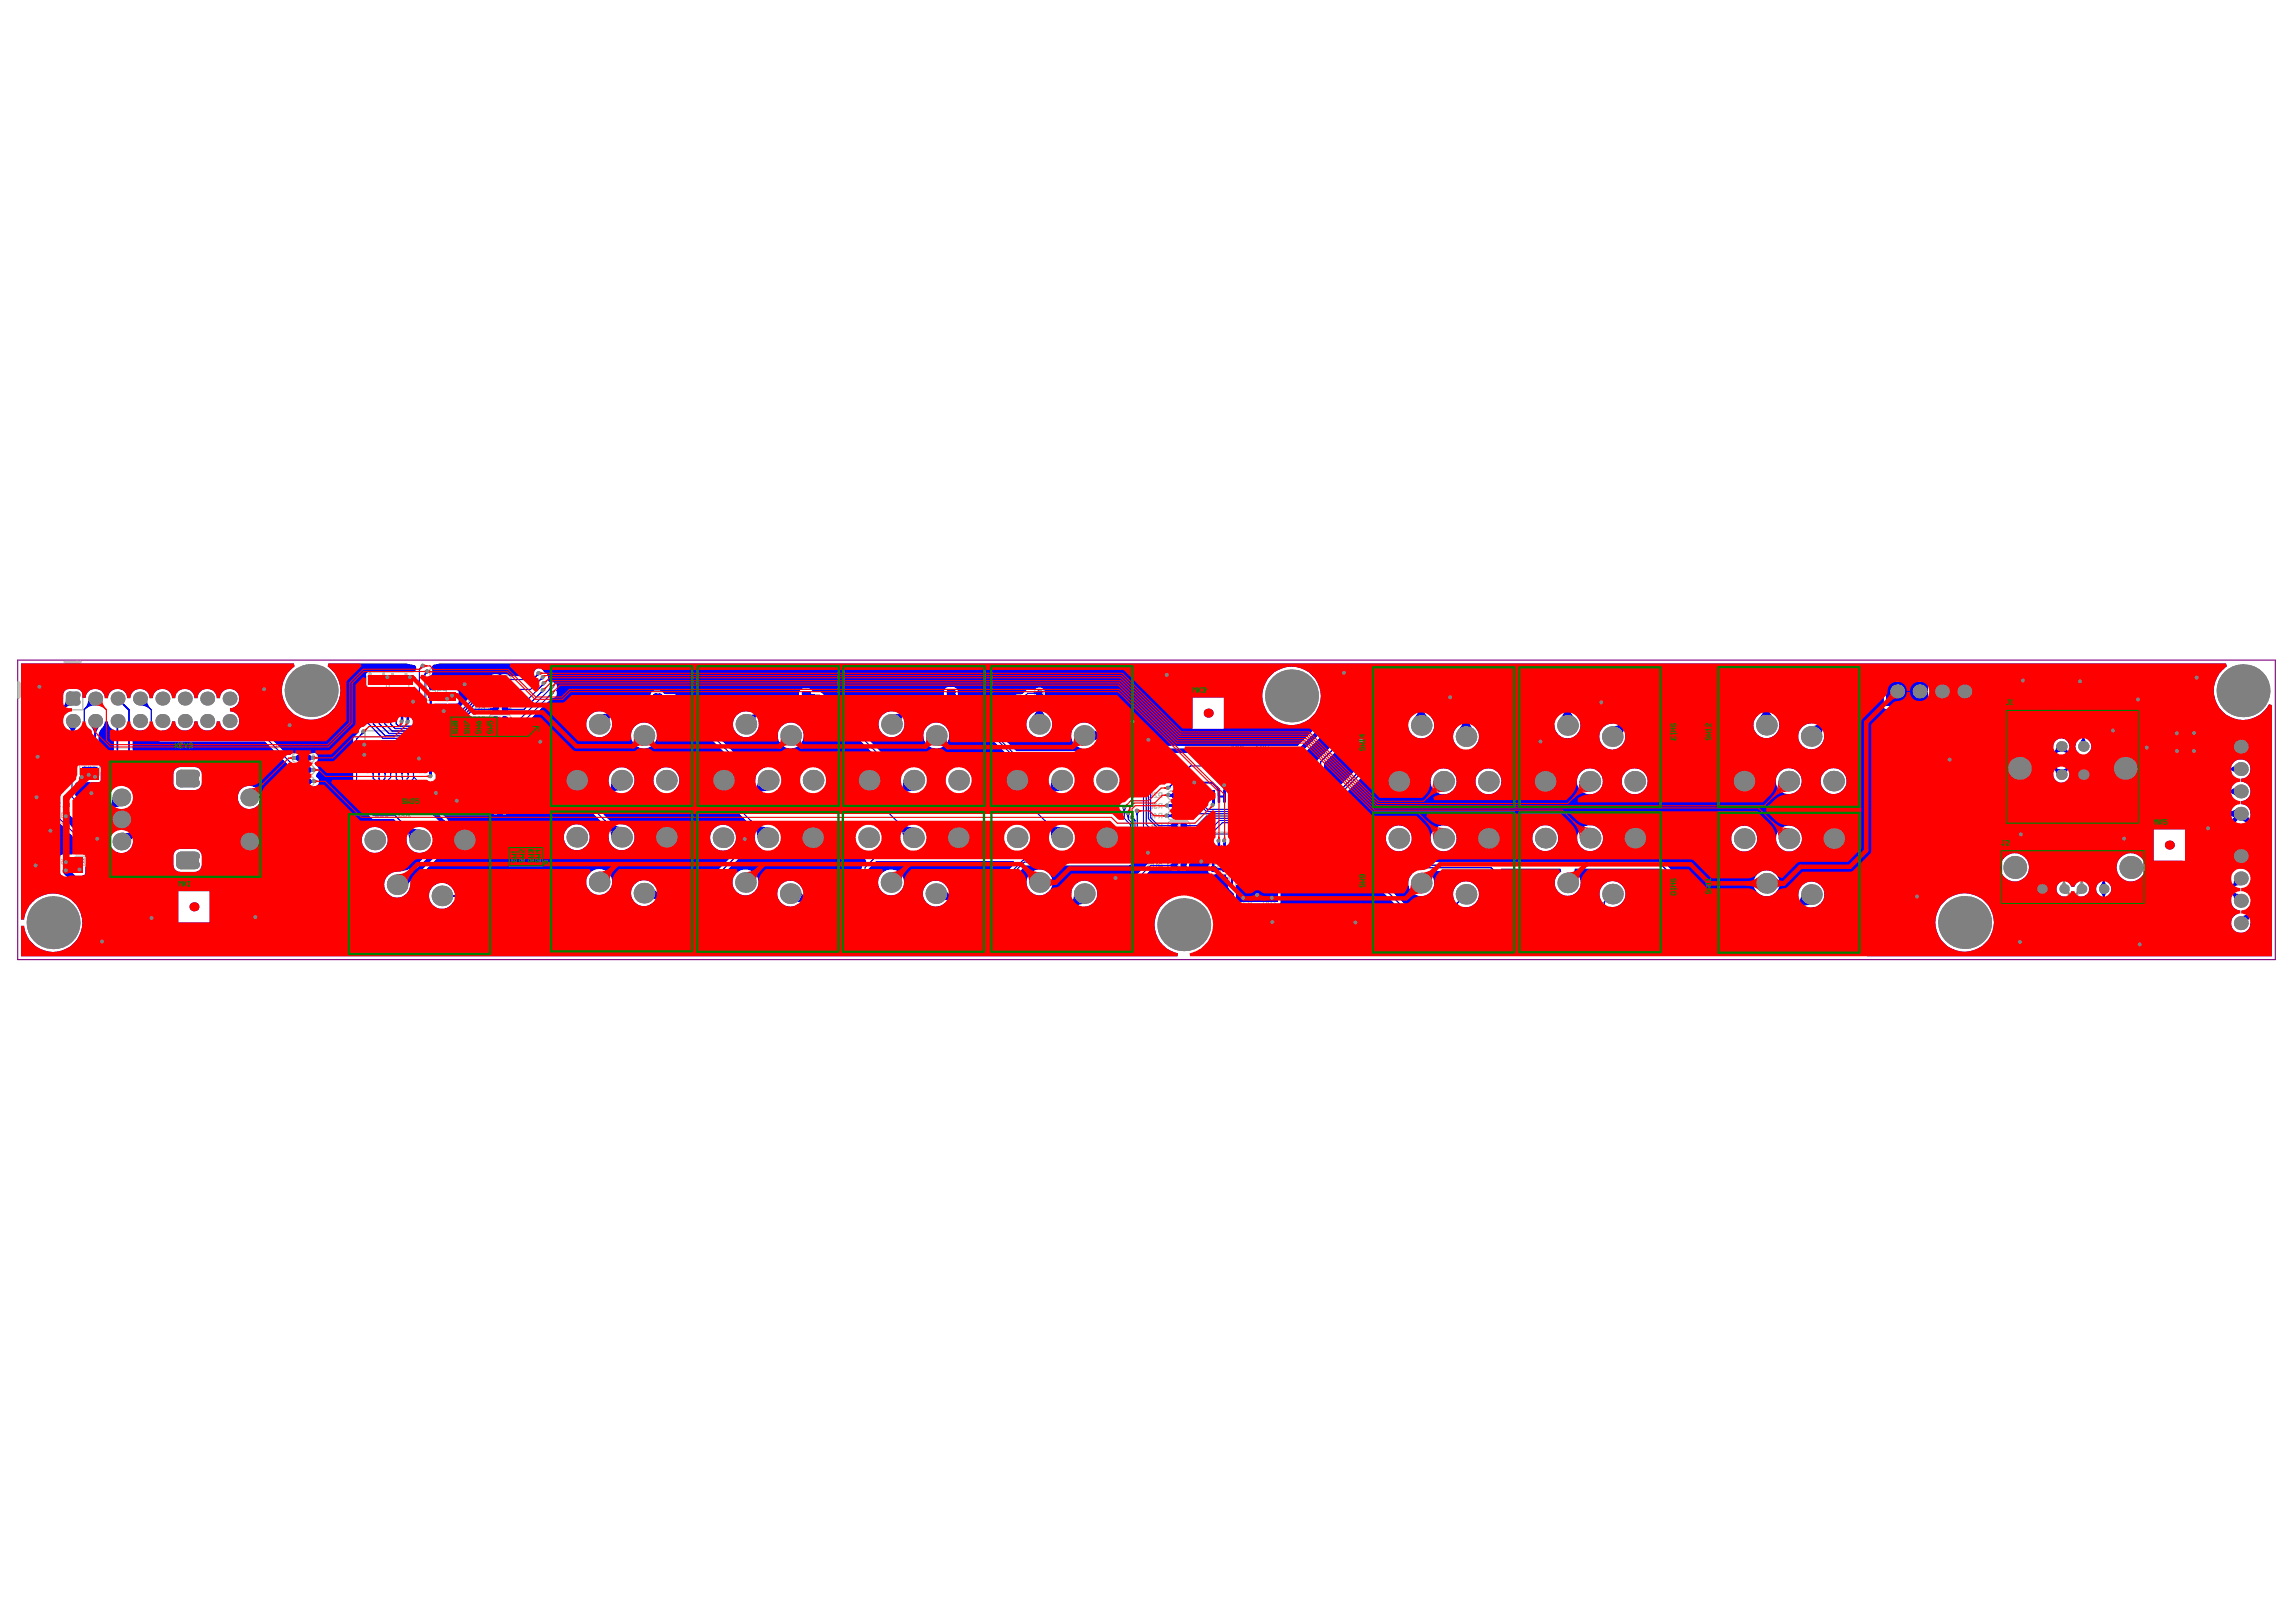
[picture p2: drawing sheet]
<svg xmlns="http://www.w3.org/2000/svg" width="297mm" height="210mm" viewBox="0 0 297 210" stroke-linecap="round" stroke-linejoin="round" font-family="sans-serif">
<path d="M2.3 85.4h292.1v38.8h-292.1z" fill="none" stroke="#800080" stroke-width=".14"/>
<g fill="none" stroke="#c0c073" stroke-width=".29">
<path d="M2.4 88.7h.3M2.4 88.3l1 1-1 1zM2.8 88.8v1.1M2.8 89.2l.1 .1v.3h-.1M3.1 89.4l-.4-.5v1.1M8.4 85.7h2l-1 1zM8.7 85.9h1.1l-.5 .5M8.8 86h1.1M9.1 86v.2h.3l.1-.2M10 85.7v.2M31.2 88.5h.2M31.2 95.2h.2"/>
<path d="M35.5 96.8h.3M35.5 86.9h.3M35.6 104.7h1.7M35.6 107.6v-1.1h1.7v1.1M35.6 115.2h1.7v.8l-.3 .3h-1.1l-.3-.3zM35.6 108.2h.3l.6 .6M35.6 118.6h1.1l.6 .6-.6 .6h-1.1M36.5 105l.8 .9M36.5 106.5v.5M36.5 113.4v1.2M36.5 108.8l-.6 .6h-.3M36.5 108.8h.8"/>
<path d="M36.7 104.7l-1.1 1.2M36.7 111.7v.8l-.2 .3h-.6l-.3-.3v-.8h1.7M37.3 113.4h-1.1l-.6 .6 .6 .6h1.1M37.6 109.9v1.2M37.6 116.9v1.1M35.6 120.7h.1M35.6 120.7h1.7M35.9 120.4l-.3 .3M37.3 120.4v.5"/>
<circle cx="85" cy="89.1" r=".14"/>
<circle cx="104.3" cy="88.8" r=".14"/>
<circle cx="123" cy="88.6" r=".14"/>
<circle cx="129.1" cy="93" r=".14"/>
<circle cx="177" cy="91.3" r=".14"/>
<circle cx="195.7" cy="91.3" r=".14"/>
<circle cx="221" cy="91.6" r=".14"/>
<circle cx="243.4" cy="87.2" r=".14"/>
<circle cx="66" cy="118.4" r=".14"/>
<circle cx="91.9" cy="117.8" r=".14"/>
<circle cx="110.4" cy="118.2" r=".14"/>
<circle cx="129.3" cy="118" r=".14"/>
<circle cx="132.3" cy="117.4" r=".14"/>
<circle cx="182.9" cy="117.7" r=".14"/>
<circle cx="202.1" cy="117.8" r=".14"/>
<circle cx="225.9" cy="117.6" r=".14"/>
<circle cx="287.6" cy="107.3" r=".14"/>
<circle cx="287.6" cy="121.5" r=".14"/>
</g>
<g fill="none" stroke="#c0c073" stroke-width=".14">
<path d="M10.4 97.9a.63 .63 0 0 1 1.1 .2v2a.6 .6 0 0 1-.6 .4 .6 .6 0 0 1-.6-.4zM10.5 99.1h.7M10.7 88.5v3.4h-2.7M11.8 97.9a.63 .63 0 0 1 1.1 .2v2a.6 .6 0 0 1-.6 .4 .6 .6 0 0 1-.6-.4zM12 99.1h.7M14.7 97.9a.63 .63 0 0 1 1.1 .2v2a.6 .6 0 0 1-.6 .4 .6 .6 0 0 1-.6-.4zM14.8 99.1h.7M16 97.9a.63 .63 0 0 1 1.1 .2v2a.6 .6 0 0 1-.6 .5 .6 .6 0 0 1-.6-.5zM16.2 99.1h.7M31.2 88.5h-23.2v6.7h23.2M31.4 88.5v6.7M35.5 86.9h-31.9v9.9h31.9"/>
<path d="M35.8 86.9v9.9M37.9 99.3l.4-.2h1.9a.6 .6 0 0 1 .5 .5 .6 .6 0 0 1-.5 .6h-1.9a.58 .58 0 0 1-.4-.9zM37.9 97.7l.4-.2h1.9a.6 .6 0 0 1 .5 .6 .6 .6 0 0 1-.5 .6h-1.9a.58 .58 0 0 1-.4-1zM39.2 97.7v.7M39.2 99.3v.7M47.5 87.5h2.5v2.5h-2.5zM47.8 90.1l-.2 .2h.5l-.2-.2M50.4 87.6h2.5v2.5h-2.5zM50.7 90.1l-.2 .3h.5l-.2-.2M55.2 88h1.1v2.6h-1.1zM55.3 89.3h.4M55.9 89.3h.3"/>
<path d="M56.6 88.1h1.2v2.6h-1.2zM56.7 89.4h.4M56.7 99.2l-.2-.3 .2-.3v.6M57.3 89.4h.4M63.3 99.2l.4-.3h2a.6 .6 0 0 1 .4 .6 .6 .6 0 0 1-.4 .6h-2a.58 .58 0 0 1-.4-.9zM63.3 97.9l.4-.2h2a.6 .6 0 0 1 .4 .5 .6 .6 0 0 1-.4 .6h-2a.58 .58 0 0 1-.4-.9zM63.3 96.6l.4-.2h2a.6 .6 0 0 1 .4 .5 .6 .6 0 0 1-.4 .6h-2a.58 .58 0 0 1-.4-.9zM63.3 95.3l.4-.2h2a.6 .6 0 0 1 .4 .5 .6 .6 0 0 1-.4 .6h-2a.58 .58 0 0 1-.4-.9zM63.3 94l.4-.2h2a.6 .6 0 0 1 .4 .5 .6 .6 0 0 1-.4 .6h-2a.58 .58 0 0 1-.4-.9zM63.3 92.7l.4-.2h2a.6 .6 0 0 1 .4 .6 .6 .6 0 0 1-.4 .5h-2a.58 .58 0 0 1-.4-.9zM63.3 91.4l.4-.2h2a.6 .6 0 0 1 .4 .6 .6 .6 0 0 1-.4 .6h-2a.58 .58 0 0 1-.4-1zM63.3 90.1l.4-.2h2a.6 .6 0 0 1 .4 .6 .6 .6 0 0 1-.4 .6h-2a.58 .58 0 0 1-.4-1z"/>
<path d="M63.3 88.9l.4-.3h2a.6 .6 0 0 1 .4 .6 .6 .6 0 0 1-.4 .6h-2a.58 .58 0 0 1-.4-.9zM63.3 87.6l.4-.2h2a.6 .6 0 0 1 .4 .5 .6 .6 0 0 1-.4 .6h-2a.58 .58 0 0 1-.4-.9zM64.7 87.6v.7M64.7 88.9v.7M64.7 90.1v.7M64.7 91.4v.7M64.7 92.7v.7M64.7 94v.7M64.7 95.3v.7M64.7 96.6v.7M64.7 97.9v.7M64.7 99.2v.7"/>
<path d="M79.8 90.1a.63 .63 0 0 1 1.1 .2v2a.6 .6 0 0 1-.6 .4 .6 .6 0 0 1-.6-.4zM80 91.3h.6M82.2 92.3v.5h1.8M84 89.9h-1.8v.5M99 90.4a.63 .63 0 0 1 1.1 .2v2a.6 .6 0 0 1-.6 .5 .6 .6 0 0 1-.6-.5zM99.1 91.6h.7M101.4 92v.5h1.9M103.3 89.6h-1.9v.5M117.7 90.2a.63 .63 0 0 1 1.1 .2v2a.6 .6 0 0 1-.5 .4 .6 .6 0 0 1-.6-.4zM117.9 91.4h.7M120.2 91.8v.5h1.8M122 89.4h-1.8v.5"/>
<path d="M130.1 89.2h1.9v.6M132 91.7v.5h-1.9M133.9 89.1a.63 .63 0 0 1 1.1 .2v2a.6 .6 0 0 1-.5 .4 .6 .6 0 0 1-.6-.4zM134.1 90.3h.7M157.4 98.5a.63 .63 0 0 1 1.1 .2v2a.6 .6 0 0 1-.6 .4 .6 .6 0 0 1-.6-.4zM157.6 99.7h.6M158.7 98.5h2.5v2.5h-2.5zM162 98.4h2.5v2.5h-2.5zM177.7 92.3v1.9h.5M180.7 92.3v1.9h-.5M181.9 90.4l.4-.2h2a.6 .6 0 0 1 .4 .6 .6 .6 0 0 1-.4 .6h-2a.58 .58 0 0 1-.4-1zM183.3 90.5v.7"/>
<path d="M196.5 92.3v1.9h.5M199.4 92.3v1.9h-.5M200.8 90l.4-.2h2a.6 .6 0 0 1 .4 .6 .6 .6 0 0 1-.4 .6h-2a.58 .58 0 0 1-.4-1zM202.2 90.1v.7M221.8 92.5v1.9h.5M224.8 92.5v1.9h-.6M226.5 90.1l.4-.2h2a.6 .6 0 0 1 .4 .6 .6 .6 0 0 1-.4 .6h-2a.58 .58 0 0 1-.4-1zM227.9 90.1v.7M243.4 87.2h13.1v5.7h-13.1zM244.5 87.2l.1 .8h1.4v-.8M246.6 99.6h2.6v1.1h-2.6zM247.6 97.4h-1.4a1.21 1.21 0 0 0 0 1.7h1.4"/>
<path d="M247.9 99.7v.4M248.2 99.1h1.4M248.2 97.4h1.4M249.6 97.4a1.21 1.21 0 0 1 0 1.7M253.6 87.2v.7h1.6v-.7M267.6 92.3l.4-.2h2a.6 .6 0 0 1 .4 .5 .6 .6 0 0 1-.4 .6h-2a.58 .58 0 0 1-.4-.9zM269 92.3v.7M275.6 91.1h2.6v1.2h-2.6zM275.6 92.5h2.6v1.1h-2.6zM275.6 94.1h2.6v1.1h-2.6zM276.9 91.2v.4M276.9 91.8v.4"/>
<path d="M276.9 92.5v.4M276.9 93.1v.4M276.9 94.2v.3M276.9 94.7v.4M279.7 89.1a.63 .63 0 0 1 1.1 .2v2a.6 .6 0 0 1-.6 .5 .6 .6 0 0 1-.6-.5zM279.9 90.3h.7M281.1 89h1.1v2.6h-1.1zM281.2 90.3h.4M281.8 90.3h.3M287.6 95.6h.7v1.5h-.7M287.6 94.3h5.7v13h-5.7zM9.6 111l.3-.2h2a.6 .6 0 0 1 .5 .6 .6 .6 0 0 1-.5 .6h-2a.58 .58 0 0 1-.3-1z"/>
<path d="M9.6 109.6l.3-.2h2a.6 .6 0 0 1 .5 .5 .6 .6 0 0 1-.5 .6h-2a.58 .58 0 0 1-.3-.9zM9.6 108.2l.3-.2h2a.6 .6 0 0 1 .5 .6 .6 .6 0 0 1-.5 .6h-2a.58 .58 0 0 1-.3-1zM9.6 106.5l.3-.2h2a.6 .6 0 0 1 .5 .6 .6 .6 0 0 1-.5 .6h-2a.58 .58 0 0 1-.3-1zM9.6 105.1l.3-.2h2a.6 .6 0 0 1 .5 .6 .6 .6 0 0 1-.5 .6h-2a.58 .58 0 0 1-.3-1zM9.6 103.8l.3-.2h2a.6 .6 0 0 1 .5 .6 .6 .6 0 0 1-.5 .5h-2a.58 .58 0 0 1-.3-.9zM10.9 103.8v.7M10.9 105.2v.7M10.9 106.6v.7M10.9 108.2v.7M10.9 109.6v.7M10.9 111v.7M37.8 102.2l.4-.2h2a.6 .6 0 0 1 .4 .5 .6 .6 0 0 1-.4 .6h-2a.58 .58 0 0 1-.4-.9z"/>
<path d="M37.8 100.7l.4-.2h2a.6 .6 0 0 1 .4 .6 .6 .6 0 0 1-.4 .6h-2a.58 .58 0 0 1-.4-1zM39.2 102.2v.7M39.2 100.8v.7M46.5 101.5a.63 .63 0 0 1 1.1 .2v2a.6 .6 0 0 1-.6 .4 .6 .6 0 0 1-.5-.4zM46.7 102.7h.7M48.1 101.4h2.6v2.5h-2.6zM50.2 101.3l-.2-.2h.5l-.2 .2M51.1 101.4h2.5v2.5h-2.5zM53.2 101.3l-.2-.2h.5l-.2 .2M60.2 114.9a.63 .63 0 0 1 1.1 .3v1.9a.6 .6 0 0 1-.5 .5 .6 .6 0 0 1-.6-.5zM60.4 116.1h.7M62.8 115.6h-.5v1.8"/>
<path d="M63.3 104.3l.4-.2h2a.6 .6 0 0 1 .4 .6 .6 .6 0 0 1-.4 .6h-2a.58 .58 0 0 1-.4-1zM63.3 103l.4-.2h2a.6 .6 0 0 1 .4 .6 .6 .6 0 0 1-.4 .6h-2a.58 .58 0 0 1-.4-1zM63.3 101.7l.4-.2h2a.6 .6 0 0 1 .4 .6 .6 .6 0 0 1-.4 .6h-2a.58 .58 0 0 1-.4-1zM63.3 100.4l.4-.2h2a.6 .6 0 0 1 .4 .6 .6 .6 0 0 1-.4 .6h-2a.58 .58 0 0 1-.4-1zM64.7 100.4v.7M64.7 101.8v.6M64.7 103v.7M64.7 104.3v.7M64.7 115.6h.5v1.8M86.3 114.4a.63 .63 0 0 1 1.1 .2v2a.6 .6 0 0 1-.6 .4 .6 .6 0 0 1-.6-.4zM86.5 115.6h.7M88.7 115h-.5v1.9"/>
<path d="M90.6 115h.6v1.9M104.8 114.8a.63 .63 0 0 1 1.1 .2v2a.6 .6 0 0 1-.6 .4 .6 .6 0 0 1-.5-.4zM105 116h.7M107.2 115.4h-.5v1.9M109.2 115.4h.5v1.9M123.8 114.6a.63 .63 0 0 1 1.1 .2v2a.6 .6 0 0 1-.6 .4 .6 .6 0 0 1-.6-.4zM123.9 115.8h.7M126.1 115.2h-.5v1.9M128 115.2h.5v1.9M133 118.4v1.9h.6M136 118.4v1.9h-.5M136.9 117.9a.63 .63 0 0 1 1.1 .3v1.9a.6 .6 0 0 1-.6 .5 .6 .6 0 0 1-.6-.5z"/>
<path d="M137 119.1h.7M151.2 111.6l.3-.2h2a.6 .6 0 0 1 .4 .6 .6 .6 0 0 1-.4 .6h-2a.58 .58 0 0 1-.3-1zM151.2 110.4l.3-.2h2a.6 .6 0 0 1 .4 .6 .6 .6 0 0 1-.4 .5h-2a.58 .58 0 0 1-.3-.9zM151.2 109.1l.3-.2h2a.6 .6 0 0 1 .4 .6 .6 .6 0 0 1-.4 .5h-2a.58 .58 0 0 1-.3-.9zM151.2 107.8l.3-.2h2a.6 .6 0 0 1 .4 .5 .6 .6 0 0 1-.4 .6h-2a.58 .58 0 0 1-.3-.9zM151.2 106.5l.3-.2h2a.6 .6 0 0 1 .4 .5 .6 .6 0 0 1-.4 .6h-2a.58 .58 0 0 1-.3-.9zM151.2 105.2l.3-.2h2a.6 .6 0 0 1 .4 .5 .6 .6 0 0 1-.4 .6h-2a.58 .58 0 0 1-.3-.9zM151.2 103.9l.3-.2h2a.6 .6 0 0 1 .4 .5 .6 .6 0 0 1-.4 .6h-2a.58 .58 0 0 1-.3-.9zM151.2 102.6l.3-.2h2a.6 .6 0 0 1 .4 .5 .6 .6 0 0 1-.4 .6h-2a.58 .58 0 0 1-.3-.9zM152.5 102.6v.7M152.5 103.9v.7M152.5 105.2v.7"/>
<path d="M152.5 106.5v.7M152.5 107.8v.7M152.5 109.1v.7M152.5 110.4v.7M152.5 111.7v.6M155.9 103.1v.6l.3-.3-.3-.3M156.4 111.9h1.2v2.6h-1.2zM156.5 113.2h.4M157.1 113.2h.3M157.8 111.9h1.2v2.6h-1.2zM157.9 113.2h.4M158.5 113.2h.4"/>
<path d="M159.1 101.1l-.3 .2h.5l-.2-.2M159.9 112.9h2.5v2.5h-2.5zM162 112.8l-.2-.2h.4l-.2 .2M162.4 101l-.2 .2h.4l-.2-.2M162.9 112.9h2.5v2.5h-2.5zM165 112.8l-.2-.3h.5l-.2 .3M168.9 109.5l.4-.2h2a.6 .6 0 0 1 .4 .6 .6 .6 0 0 1-.4 .6h-2a.58 .58 0 0 1-.4-1zM168.9 108.2l.4-.2h2a.6 .6 0 0 1 .4 .6 .6 .6 0 0 1-.4 .6h-2a.58 .58 0 0 1-.4-1zM168.9 106.9l.4-.2h2a.6 .6 0 0 1 .4 .6 .6 .6 0 0 1-.4 .6h-2a.58 .58 0 0 1-.4-1zM168.9 105.7l.4-.2h2a.6 .6 0 0 1 .4 .5 .6 .6 0 0 1-.4 .6h-2a.58 .58 0 0 1-.4-.9zM168.9 104.4l.4-.2h2a.6 .6 0 0 1 .4 .6 .6 .6 0 0 1-.4 .6h-2a.58 .58 0 0 1-.4-1zM168.9 103.1l.4-.2h2a.6 .6 0 0 1 .4 .6 .6 .6 0 0 1-.4 .6h-2a.58 .58 0 0 1-.4-1z"/>
<path d="M170.3 103.1v.7M170.3 104.4v.7M170.3 105.7v.7M170.3 107v.7M170.3 108.3v.7M170.3 109.6v.7M183.7 118.7v1.9h.5M186.6 118.7v1.9h-.5M188 118.3a.63 .63 0 0 1 1.1 .3v1.9a.6 .6 0 0 1-.6 .5 .6 .6 0 0 1-.6-.5zM188.2 119.6h.7M202.8 118.7v1.9h.5M205.8 118.7v1.9h-.5"/>
<path d="M207 118.1a.63 .63 0 0 1 1.1 .3v1.9a.6 .6 0 0 1-.6 .5 .6 .6 0 0 1-.5-.5zM207.2 119.3h.7M226.7 118.6v1.8h.5M229.7 118.6v1.8h-.6M231 117.6a.63 .63 0 0 1 1.1 .2v2a.6 .6 0 0 1-.5 .4 .6 .6 0 0 1-.6-.4zM231.2 118.8h.7M243 104.7h1.2v2.6h-1.2zM243.2 106h.3M243.7 106h.4M244.7 104.8a.63 .63 0 0 1 1.1 .2v2a.6 .6 0 0 1-.6 .4 .6 .6 0 0 1-.5-.4zM244.7 101.6a.63 .63 0 0 1 1.1 .3v1.9a.6 .6 0 0 1-.6 .5 .6 .6 0 0 1-.5-.5zM244.9 106h.7"/>
<path d="M244.9 102.9h.7M246.2 107.9h2v4.8h-2zM246.4 102l.3 .2-.3 .3zM246.7 103.1h3.3v1.5h-3.3zM247.9 100.3v.4M248.6 108.4v1.4M248.6 110.4v1.4M248.6 108.4a1.22 1.22 0 0 1 1.7 0v1.4M250.3 110.4v1.4a1.22 1.22 0 0 1-1.7 0M251.9 101.2h-.9v6.3h.9M252.4 110.6v2M252.5 109.2l.4-.2h2a.6 .6 0 0 1 .4 .5 .6 .6 0 0 1-.4 .6h-2a.58 .58 0 0 1-.4-.9z"/>
<path d="M253.6 110.6h-1.6v2h1.6M253.9 109.2v.7M254.5 110.6h1.3v2h-1.3M255.8 101.2h.9v6.3h-.9M271.4 117.3l.4-.2h1.9a.6 .6 0 0 1 .5 .6 .6 .6 0 0 1-.5 .6h-1.9a.58 .58 0 0 1-.4-1zM272.7 117.4v.6M283.1 115.7l.4-.3h2a.6 .6 0 0 1 .4 .6 .6 .6 0 0 1-.4 .6h-2a.58 .58 0 0 1-.4-.9zM283.1 114.3l.4-.2h2a.6 .6 0 0 1 .4 .6 .6 .6 0 0 1-.4 .6h-2a.58 .58 0 0 1-.4-1zM283.1 102.3l.4-.2h2a.6 .6 0 0 1 .4 .5 .6 .6 0 0 1-.4 .6h-2a.58 .58 0 0 1-.4-.9zM283.1 103.8l.4-.3h2a.6 .6 0 0 1 .4 .6 .6 .6 0 0 1-.4 .6h-2a.58 .58 0 0 1-.4-.9zM284.5 102.3v.7M284.5 103.8v.7"/>
<path d="M284.5 114.3v.7M284.5 115.7v.7M287.6 104.8h.8v1.4h-.8M287.6 118.9h.8v1.4M287.6 109.8h.7v1.5h-.7M287.6 108.5h5.7v13h-5.7zM287.6 120.4h.8M288.4 120.3v.1"/>
</g>
<path d="M56.1 95.6v-1h-8.9v2.4h8.9v-1l-.2-.2 .2-.2M263.5 97.3h2.2v1h-2.2zM263.5 98.5h2.2v1h-2.2zM269 93.6h2.1v1.1h-2.1zM278.2 97.5l.7 .3-.7 .2zM279.1 92.5h7.1v7.1h-6.1l-1-1zM156.6 106.7l.1-.2-.1-.2v-1h8.9v2.4h-8.9v-1M266.5 111.5h1.1v2.1h-1.1zM268.8 111.5h1v2.1h-1zM271.6 111.5h1.1v2.2h-1.1z" fill="none" stroke="#c0c073" stroke-width=".17"/>
<g fill="none" stroke="#c0c073" stroke-width=".13">
<path d="M9.4 99.4l-.2 .1v.2l.2 .1M9.4 99.8h.1M9.6 99.7l-.2 .1M9.6 99.6v.1M9.6 98.8v.4h-.2l-.2-.1v-.3h.7M9.6 99l.3 .2M9.8 99.4l.1 .3-.1 .1-.2-.1M13.3 99.8h.6v-.3l-.1-.2h-.2l-.1 .5M13.3 98.8v.3l.4-.3 .2 .1v.2h-.1M13.3 99.3l.2 .3M17.3 100h.6v-.3l-.1-.1h-.2l-.1 .4M17.3 99.6l.2 .2"/>
<path d="M17.6 98.5l-.1-.1-.2 .1 .1 .3M17.6 99.1l-.1-.1-.2 .1 .1 .2M17.6 98.5v.1M17.6 99.1v.1M17.7 99h.1M17.7 98.4h.1M17.7 98.4l.2 .1v.2l-.1 .1M17.7 99l.2 .1v.2h-.1M17.7 99l-.1 .1M17.7 98.4l-.1 .1M18.3 98.4v.4l.4-.4 .2 .1v.2l-.1 .1M18.3 100h.6v-.3l-.1-.1h-.2l-.1 .4"/>
<path d="M18.3 99.6l.2 .2M18.6 99.1l-.1-.1-.2 .1 .1 .2M18.6 99.1v.1M18.7 99h.1M18.7 99l.2 .1v.2h-.1M18.7 99l-.1 .1M36.5 93.9h.6l-.1-.4h-.2l-.1 .1v.3M36.8 92.9v.4l.3-.3h-.6M37.1 94.1v.2M37.1 94.2h-.5l-.1 .1 .1 .2M41 97.6v.6l.2-.2 .2 .2v-.6M41.6 98l.1-.1h.3v.2l-.3 .1z"/>
<path d="M41.6 97.6l.4 .3M42.1 99.6h.4l-.3-.3v.6M42.3 98.2h.2M42.4 97.6h.1M42.4 97.6v.6M42.4 97.6l.1 .1M42.9 98l-.2 .2M42.9 99.7l-.2 .2M43.1 98h-.3l-.1-.1v-.2l.1-.1h.3v.6M43.1 99.7h-.3l-.1-.1v-.2l.1-.1h.3v.6M45.7 93h.2M45.8 92.4h.1"/>
<path d="M45.8 92.4v.6M45.8 92.4l.1 .1M46.1 92.4v.6h.1h.3v-.6M47.8 87.2v-.1h.2l-.1 .1M47.8 87.2v.2h.2l-.1-.2M47.8 87.2h.1M47.9 86.2h.1M47.9 86.2l.1 .1M48 86.3l-.1 .1 .1 .2 .3-.1M48 86.3h.1M48.3 86.1l-.1-.1h-.2l-.1 .2M48.9 86.4h-.3l-.1-.1 .1-.3h.3v.6"/>
<path d="M49.3 86.4l-.2 .2M49.5 86.4h-.3l-.1-.1v-.2l.1-.1h.3v.6M49.5 87.1h.2v.2h-.2l.1 .2 .1-.1M49.7 90.1v.3l-.2-.2h.2M50.7 87.3v-.2l.2 .1-.1 .1M50.7 87.3v.2l.2-.1-.1-.1M50.7 87.3h.1M50.9 86.4h.4l-.3-.3v.6M51.9 86.5h-.3l-.1-.1 .1-.3h.3v.6M52.3 86.5l-.2 .2M52.4 87.2h.2v.1h-.2l.1 .2h.1M52.5 86.5h-.3l-.1-.1v-.2l.1-.1h.3v.6"/>
<path d="M52.6 90.1v.4l-.2-.2h.2M55.7 87.1l-.1 .1 .1 .3h.4h.1v-.3l-.1-.1M56.2 86.6v.3h-.3l.1-.1-.1-.2h-.3l.1 .3M56.9 86.6h.1h.2v.3h-.2zM57 87.1l-.1 .1 .1 .3h.4h.1v-.3l-.1-.1M57.5 86.6l-.3 .3M60.6 87.6v.6l.2-.2 .2 .2v-.6M60.6 88.9v.6l.2-.2 .2 .2v-.6M60.6 90.2v.6l.2-.2 .2 .2v-.6M60.6 92.8v.6l.2-.2 .2 .2v-.6M60.7 91.5v.6l.2-.2 .2 .2v-.6M61.1 94.1v.6l.2-.2 .2 .2v-.6"/>
<path d="M61.1 95.3v.6l.2-.2 .2 .2v-.6M61.1 96.7v.6l.2-.2 .2 .2v-.6M61.1 98v.6l.2-.2 .2 .2v-.6M61.1 99.2v.6l.2-.2 .2 .2v-.6M61.2 89.1h.1M61.2 92.9l.1-.1h.2l.1 .1v.4l-.1 .1-.3-.1zM61.2 89.1l.1 .1M61.2 87.9h.4l-.3-.3v.6M61.3 89.2l-.1 .1 .1 .2 .3-.1M61.3 89.2h.1M61.4 92.1h.2M61.5 91.5h.1"/>
<path d="M61.5 91.5v.6M61.5 91.5l.1 .1M61.6 89l-.1-.1h-.2l-.1 .2M61.6 90.3l-.1-.1h-.2l-.1 .1 .4 .5h-.4M61.7 94.4h.3l.1-.1-.1-.2h-.2l-.1 .1v.4l.1 .1 .3-.1M61.7 98.4l.1-.1h.3v.2l-.3 .1zM61.7 99.2h.4v.4l-.2-.2-.2 .2 .1 .2h.3M61.7 98l.4 .3M61.8 95.6l-.1-.1 .1-.2h.2l.1 .1-.1 .2M61.8 95.6l-.1 .1 .1 .2 .3-.1-.1-.2M61.8 95.6h.2M61.9 89.5h.2"/>
<path d="M61.9 92.1h.2M61.9 88.2h.2M61.9 90.8h.2M61.9 93.4h.2M62 91.5h.1M62 88.9h.1M62 87.6h.1M62 90.2h.1M62 92.8h.1M62 87.6v.6M62 88.9v.6M62 90.2v.6"/>
<path d="M62 91.5v.6M62 92.8v.6M62 91.5l.1 .1M62 88.9l.1 .1M62 87.6l.1 .1M62 90.2l.1 .1M62 92.8l.1 .1M62.1 96.7h-.4l.4 .6M62.5 98.4l-.2 .2M62.5 95.7l-.2 .2M62.5 97.1l-.2 .2M62.5 94.5l-.2 .2"/>
<path d="M62.5 91.9l-.2 .2M62.5 99.6l-.2 .2M62.5 89.3l-.2 .2M62.5 88l-.2 .2M62.5 90.6l-.2 .2M62.5 93.2l-.2 .2M62.7 88h-.3l-.1-.1v-.2l.1-.1h.3v.6M62.7 89.3h-.3l-.1-.1v-.2l.1-.1h.3v.6M62.7 90.6h-.3l-.1-.1v-.2l.1-.1h.3v.6M62.7 91.9h-.3h-.1v-.3l.1-.1h.3v.6M62.7 93.2h-.3l-.1-.1v-.2l.1-.1h.3v.6M62.7 94.5h-.3l-.1-.1v-.2l.1-.1h.3v.6"/>
<path d="M62.7 95.7h-.3l-.1-.1v-.2l.1-.1h.3v.6M62.7 97.1h-.3l-.1-.1v-.2l.1-.1h.3v.6M62.7 98.4h-.3l-.1-.1v-.2l.1-.1h.3v.6M62.7 99.6h-.3h-.1v-.3l.1-.1h.3v.6M80 89.4h.6v-.3l-.1-.1h-.2l-.1 .4M80 87.9l.1-.1h.4l.1 .1v.3h-.6zM80 89l.2 .2M80.3 88.5l.1-.1 .2 .1v.2l-.1 .1-.2-.1M80.3 88.5l-.1-.1-.2 .1 .1 .3 .2-.1M80.3 88.5v.2M83 88.8l-.1-.1 .1-.2h.2l.1 .1-.1 .2M83 88.8l-.1 .1 .1 .2 .3-.1-.1-.2"/>
<path d="M83 88.8h.2M83.5 88.5v.6l.4-.6v.6M99.2 89.6h.6v-.3l-.1-.1h-.2l-.1 .4M99.2 88.1l.1-.1h.4l.1 .1v.3h-.6zM99.2 89l.5-.4h.1v.4M99.2 89.2l.2 .2M102.9 87.7h-.4l.4 .6M103.1 87.7v.6l.4-.6v.6M118 89.5h.6v-.3l-.1-.1h-.2l-.1 .4M118 88l.1-.1h.4l.1 .1v.3h-.6zM118 89.1l.2 .2M118 88.6l.1-.1 .2 .1v.3l-.3-.1z"/>
<path d="M118.6 88.5l-.3 .4M120.9 88.3l.1-.1h.3v.2l-.3 .1zM120.9 87.9l.4 .3M121.5 87.9v.6l.4-.6v.6M130.5 88.1h.4v.3l-.2-.1-.2 .1 .1 .3 .3-.1M131.1 88.1v.6l.4-.6v.6M134.2 86.9l.1-.1h.4l.1 .1v.3h-.6zM134.2 88.4h.6v-.3l-.1-.1h-.2l-.1 .4M134.2 88l.2 .2M134.8 87.4v.4h-.3l.1-.3-.3-.1-.1 .1 .1 .3M156.7 89.3h.4l-.4-.3v.6M157.6 97.2h.6v-.3l-.2-.1h-.2v.4"/>
<path d="M157.6 95.7v.4h.6v-.4M157.6 96.8l.2 .2M157.6 96.4v.2M157.6 96.5h.6M157.6 89v.6M157.6 89.4l-.3-.4 .3 .3-.3 .3M157.8 89.6v-.6l.2 .2 .2-.2v.6M157.8 95.9v.2M158.2 96.5h.1M158.2 96.5l-.2 .1M159 98.2v.2l.2-.1-.1-.1M159 98.2v-.2l.2 .1-.1 .1"/>
<path d="M159 98.2h.1M159.2 96.6h.4v.3l-.2-.1-.2 .1 .1 .3 .3-.1M160.2 97h-.3l-.1-.1 .1-.3h.3v.6M160.6 97l-.2 .2M160.7 98.1h.2v.1h-.1l-.1 .2h.2M160.8 97h-.3l-.1-.1v-.2l.1-.1h.3v.6M162.4 98.2v-.2h.1v.2M162.4 98.2v.1h.1v-.1M162.4 98.2h.1M162.5 96.5l.4 .4M162.5 96.9h.1h.3v.2h-.3zM163.5 96.9h-.3h-.1l.1-.4h.3v.6"/>
<path d="M163.9 96.9l-.2 .2M164 98h.3v.2h-.3l.1 .2 .2-.1M164.1 96.9h-.3h-.1v-.2l.1-.2h.3v.6M179.3 89.7h.4l-.3-.3v.6M180 90h.2M180.1 89.4h.1M180.1 89.4v.6M180.1 89.4l.1 .1M180.4 89.4v.6l.4-.6v.6M182.7 88.9h.3v.6h-.3l-.1-.1v-.4zM183.2 89.2h.4l-.3-.3v.6M183.9 89.5h.2"/>
<path d="M184 88.9h.1M184 88.9v.6M184 88.9l.1 .1M184.5 89.3l-.2 .2M184.7 89.3h-.3l-.1-.1v-.2l.1-.1h.3v.6M198.1 89.6h.1M198.1 89.6l.1 .1M198.2 89.7l-.1 .1 .1 .2 .3-.1M198.2 89.7h.1M198.5 89.5l-.1-.1h-.2l-.1 .2M198.8 90h.2M198.9 89.4h.1"/>
<path d="M198.9 89.4v.6M198.9 89.4l.1 .1M199.2 89.4v.6l.4-.6v.6M201.6 88.5h.3v.6h-.3l-.1-.1v-.4zM202.1 88.7h.1M202.1 88.7l.1 .1M202.2 88.8h.1M202.2 88.8l-.1 .1 .1 .2 .3-.1M202.5 88.6l-.1-.1h-.2l-.1 .2M202.8 89.1h.2M202.9 88.5h.1M202.9 88.5v.6"/>
<path d="M202.9 88.5l.1 .1M203.4 88.9l-.2 .2M203.6 88.9h-.3l-.1-.1v-.2l.1-.1h.3v.6M219 93.6l-.1-.1h-.2l-.1 .1 .4 .5h-.4M219.3 94.1h.2M219.4 93.5h.1M219.4 93.5v.6M219.4 93.5l.1 .1M219.7 93.5v.6l.4-.6v.6M226.8 88.8h.3v.6h-.3l-.1-.1v-.4zM227.7 88.9l-.1-.1h-.2l-.1 .1 .4 .5h-.4M228 89.4h.2"/>
<path d="M228.1 88.8h.1M228.1 88.8v.6M228.1 88.8l.1 .1M228.6 89.2l-.2 .2M228.8 89.2h-.3l-.1-.1v-.2l.1-.1h.3v.6M243.7 98.3h-.3l-.1-.1 .1-.3h.3v.6M244 98.2h.2M244 98.2l-.1-.1 .1-.2h.2l.1 .1-.1 .2M244 98.2l-.1 .1 .1 .2 .3-.1-.1-.2M244.6 98.5h.2M244.7 97.9h.1M244.7 97.9v.6"/>
<path d="M244.7 97.9l.1 .1M245 98l.1-.1h.2l.1 .1v.4l-.1 .1-.3-.1M245.2 99.8h-.4l.4 .6M245.6 99.8h.1M245.6 99.8v.6M245.6 99.8l.1 .1M245.9 99.9l.2-.1h.2v.1v.4v.1l-.4-.1M257 88.4h.4v.4l-.2-.2-.2 .2 .1 .2h.3M257.6 88.4h.2M257.7 88.4v.6h.1h.2M264 96.2l-.1-.2h-.2l-.1 .3 .4 .4h-.4M264.3 96h.3v.7h-.3l-.1-.1v-.4z"/>
<path d="M264.8 96h.4v.7h-.4M265 96.4h.2M270.9 92.3h.2l.1 .1v.4l-.1 .1-.3-.1v-.4zM271.4 92.5h.1M271.4 92.5l.1 .1M271.4 94.1h.1M271.4 94.1l.1 .1M271.5 92.6l-.1 .1 .1 .2 .3-.1M271.5 92.6h.1M271.5 94.2l-.1 .1 .1 .2 .3-.1M271.5 94.2h.1M271.8 92.4l-.1-.1h-.2l-.1 .2"/>
<path d="M271.8 94l-.1-.2h-.2l-.1 .3M272.1 93.8h.3v.7h-.3l-.1-.1v-.4zM272.2 92.7l-.2 .2M272.4 92.7h-.3l-.1-.1v-.2l.1-.1h.3v.6M272.6 93.8h.4v.7h-.4M272.8 94.2h.2M273.9 92.9h.1M273.9 92.9l.1 .1M274 93h.1M274 93l-.1 .1 .1 .2 .3-.1M274.3 91.5l-.1-.1h-.2l-.1 .2 .4 .4h-.4M274.3 92.8l-.1-.1h-.2l-.1 .2"/>
<path d="M274.3 95h.2M274.4 94.4h.1M274.4 94.4v.6M274.4 94.4l.1 .1M274.5 91.5l.1-.1h.2l.1 .1v.4l-.1 .1-.3-.1M274.5 92.8l.1-.1h.2l.1 .1v.4l-.1 .1-.3-.1M274.7 94.5l.1-.1h.2l.1 .1v.4l-.1 .1-.3-.1M279.9 87.5v.4l.4-.4 .2 .1v.2l-.1 .1M279.9 88.5h.6v-.3l-.1-.1h-.2l-.1 .4M279.9 88.1l.2 .2M280.5 86.9v.4h-.3l.1-.2-.1-.2-.3 .1 .1 .3M281.4 88l-.1 .1 .1 .3h.4l.1-.1v-.2l-.1-.1"/>
<path d="M281.6 87.4v.4l.3-.3h-.6M289.3 91.5h.3l-.3-.3v.6M289.8 91.2v.5l.2 .1 .2-.1v-.5M7.4 104h.1M7.4 104l.1 .2M7.5 104.2h-.1l.1 .2h.3M7.5 104.2h.1M7.8 108.4l-.1-.2h-.2l-.1 .2 .4 .4h-.4M7.8 104l-.1-.2h-.2l-.1 .2M7.9 105.5h.3l.1-.1-.1-.2h-.2l-.1 .1v.4l.1 .1 .3-.1M7.9 106.6h.4v.3l-.2-.1-.2 .1 .1 .3 .3-.1M7.9 111.6l.1-.1h.3v.2l-.3 .1z"/>
<path d="M7.9 111.2l.4 .3M8.1 104.4h.2M8.1 108.8h.2M8.2 108.2h.1M8.2 103.8h.1M8.2 103.8v.6M8.2 108.2v.6M8.2 108.2l.1 .2M8.2 103.8l.1 .2M8.3 109.6h-.4l.4 .6M8.5 104l.1-.2h.2l.1 .2v.4h-.1h-.3M8.5 108.4l.1-.2h.2l.1 .2v.4h-.1h-.3"/>
<path d="M8.7 110l-.2 .2M8.7 105.6l-.2 .2M8.7 111.6l-.2 .2M8.7 107l-.2 .2M8.9 105.6h-.3l-.1-.1v-.2l.1-.1h.3v.6M8.9 107h-.3l-.1-.1v-.2l.1-.1h.3v.6M8.9 110h-.3l-.1-.1v-.2l.1-.1h.3v.6M8.9 111.6h-.3l-.1-.1v-.2l.1-.1h.3v.6M25.8 114.2l-.1-.1h-.2l-.1 .2 .4 .4h-.4M26.4 114.1v.6M26.4 114.5l-.3-.4 .2 .3-.2 .3M26.6 114.7v-.6l.2 .2 .2-.2v.6"/>
<path d="M41.7 101.4h.2M41.8 100.8h.1M41.8 100.8v.6M41.8 100.8l.1 .1M42.3 102.9h.2M42.4 102.3h.1M42.4 102.3v.6M42.4 102.3l.1 .1M42.5 100.9l-.1-.1h-.2l-.1 .2 .4 .4h-.4M42.9 102.7l-.2 .2M42.9 101.2l-.2 .2M43.1 101.2h-.3l-.1-.1v-.2l.1-.1h.3v.6"/>
<path d="M43.1 102.7h-.3l-.1-.1v-.2l.1-.1h.3v.6M45.4 102.3h.1M45.4 102.3h.6M45.4 103.3h.6l-.2 .2 .2 .2h-.6M45.5 102.2l-.1 .1M45.8 101.6l-.1 .4h-.2l-.1-.1v-.3h.6M45.8 101.8l.2 .2M45.9 102.7l.1 .1-.1 .3h-.2l-.1-.1 .1-.3h-.3v.4M46 102.2v.2M48.4 101.1h.2l-.1-.1v.3M48.4 104h.2v.2l-.2-.1v.2h.2M48.6 105.1v.6h.3l.1-.1v-.2l-.1-.1h-.3"/>
<path d="M49 105.1l-.2 .2M49.2 105.1v.6h.3l.1-.3-.1-.1h-.3M50.2 104.1v.2l.2-.1-.1-.1M50.2 104.1v-.1h.2l-.1 .1M50.2 104.1h.1M50.2 105.1h-.4l.4 .4-.1 .2h-.2l-.1-.1M51.4 101.1h.2l-.2-.1v.3M51.4 104h.2v.2l-.2-.1v.2h.2M51.6 105.1v.6h.3l.1-.2v-.2h-.1h-.3M52 105.1l-.2 .2M52.2 105.1v.6h.3l.1-.4h-.1h-.3M52.8 105.1h.2"/>
<path d="M52.8 105.5l.1 .2M52.9 105.7h.1M52.9 105.1v.6M53.2 104.1v.2l.1-.1v-.1M53.2 104.1v-.1h.1v.1M53.2 104.1h.1M60.5 112.2l.1-.1h.4l.1 .1v.3h-.6zM60.5 113.5h.6M60.5 114.2h.6v-.3l-.1-.1h-.2l-.1 .4M60.5 113.8l.2 .2M60.5 113.4v.2M61.1 100.5v.6l.2-.2 .2 .2v-.6"/>
<path d="M61.1 101.8v.6l.2-.2 .2 .2v-.6M61.1 103.1v.6l.2-.2 .2 .2v-.6M61.1 113.5h.1M61.1 112.7v.4h-.3l.1-.2-.1-.2h-.2l-.1 .1 .1 .3M61.1 113.5l-.1 .1M61.2 104.4v.7l.2-.3 .2 .3v-.7M61.7 102h.1M61.7 100.9h.4l-.3-.4v.6M61.7 102l.1 .1M61.8 102.1l-.1 .1 .1 .2 .3-.1M61.8 102.1h.1M61.9 105.1h.2"/>
<path d="M62 104.4h.1M62 104.4v.7M62 104.4l.1 .2M62.1 103.2l-.1-.1h-.2l-.1 .2 .4 .4h-.4M62.1 101.9l-.1-.1h-.2l-.1 .2M62.5 104.8l-.2 .3M62.5 103.5l-.2 .2M62.5 100.9l-.2 .2M62.5 102.2l-.2 .2M62.7 100.9h-.3h-.1v-.2l.1-.2h.3v.6M62.7 102.2h-.3l-.1-.1v-.2l.1-.1h.3v.6M62.7 103.5h-.3l-.1-.1v-.2l.1-.1h.3v.6"/>
<path d="M62.7 104.8h-.3h-.1v-.2l.1-.2h.3v.7M63.4 113.2v.2M63.4 113.3h.6M64 113.3h.1M64 113.6h-.6l.6 .4h-.6M64 112.5v.4h-.3l.1-.2-.1-.2h-.2l-.1 .1 .1 .3M64 113.3l-.1 .1M86.6 113.1h.6v-.3l-.1-.1h-.2l-.1 .4M86.6 112.7l.2 .2M86.6 112.3v.2M86.6 112.4h.6M86.7 111.6h.4l.1 .1v.3h-.6z"/>
<path d="M87.2 112.4h.1M87.2 112.4l-.1 .1M89.3 112.2v.1M89.3 112.3h.6M89.9 112.3h.1M89.9 112.5h-.6l.6 .5h-.6M89.9 112.3h-.1M105 112.1l.1-.1h.4l.1 .1v.3h-.6zM105 112.6v.4l.4-.4 .2 .1v.2l-.1 .1M105 113.6h.6v-.3l-.1-.1h-.2l-.1 .4M105 113.2l.2 .2M107.9 112.4v.4l.4-.4 .2 .1v.2l-.2 .1"/>
<path d="M108.5 113h-.6l.6 .4h-.6M124 113.2h.6v-.2l-.1-.2h-.2l-.1 .4M124 111.7h.1h.4h.1v.4h-.6zM124 112.8l.2 .2M124.3 112.3h-.1h-.2l.1 .3M124.3 112.3v.2M124.4 112.3h.1M124.4 112.3h.2v.2l-.1 .1M124.4 112.3h-.1M127.1 112.3l-.1-.1-.2 .1 .1 .3M127.1 112.3v.1M127.2 112.2h.1"/>
<path d="M127.2 112.2l.2 .1v.2l-.1 .1M127.2 112.2l-.1 .1M127.4 112.8h-.6l.6 .4h-.6M131 119.1h-.6l.6 .5h-.6M138.8 118.8l.1-.1h.4l.1 .1v.3h-.6zM138.8 119.9l.2 .2M139.1 119.3v.4l.3-.3h-.6M148.2 111.8h.4v.6h-.4M148.4 112.1h.2M148.7 106.6h.4v.6h-.4M148.7 105.3h.4v.6h-.4M148.7 102.6h.4v.6h-.4"/>
<path d="M148.7 110.4h.4v.6h-.4M148.7 104h.4v.6h-.4M148.7 107.8h.4v.6h-.4M148.7 109.2h.4v.6h-.4M148.8 111.8h.4v.3l-.2-.1-.2 .1v.2l.1 .1 .3-.1M148.9 104.3h.2M148.9 110.8h.2M148.9 109.5h.2M148.9 108.1h.2M148.9 105.6h.2M148.9 102.9h.2M148.9 106.9h.2"/>
<path d="M149.3 104.2h.1M149.3 106.6h.4v.3l-.2-.1-.2 .1 .1 .3 .3-.1M149.3 108.2l.1-.1h.3v.2l-.3 .1zM149.3 107.8l.4 .3M149.3 105.6h.4l-.3-.3v.6M149.3 104.2l.1 .1M149.4 104.3l-.1 .1 .1 .2 .3-.1M149.4 110.8h-.1l.1 .2h.3l-.1-.2M149.4 104.3h.1M149.4 110.8h.2M149.4 110.8l-.1-.2 .1-.2h.2l.1 .2-.1 .2M149.5 112.4h.2"/>
<path d="M149.6 111.8h.1M149.6 111.8v.6M149.6 111.8l.1 .1M149.7 102.7l-.1-.1h-.2l-.1 .2 .4 .4h-.4M149.7 104.1l-.1-.1h-.2l-.1 .2M149.7 109.2h-.4l.4 .6M150.1 112.2l-.2 .2M150.1 110.8l-.2 .2M150.1 109.6l-.2 .2M150.1 108.2l-.2 .2M150.1 105.7l-.2 .2M150.1 103l-.2 .2"/>
<path d="M150.1 107l-.2 .2M150.1 104.4l-.2 .2M150.3 107h-.3l-.1-.1v-.2l.1-.1h.3v.6M150.3 105.7h-.3l-.1-.1v-.2l.1-.1h.3v.6M150.3 103h-.3l-.1-.1v-.2l.1-.1h.3v.6M150.3 104.4h-.3l-.1-.1v-.2l.1-.1h.3v.6M150.3 108.2h-.3l-.1-.1v-.2l.1-.1h.3v.6M150.3 109.6h-.3l-.1-.1v-.2l.1-.1h.3v.6M150.3 110.8h-.3h-.1v-.2l.1-.2h.3v.6M150.3 112.2h-.3l-.1-.1v-.2l.1-.1h.3v.6M156.7 115.8v.1v.3h.4l.2-.1v-.2l-.2-.1M156.9 115.3l.2-.1 .2 .1v.2l-.2 .1-.2-.1"/>
<path d="M156.9 115.3v-.1l-.2 .1v.3l.2-.1M156.9 115.3v.2M158.1 115.7l.5-.4h.1v.4M158.2 115.9l-.1 .1 .1 .3h.4l.1-.1v-.2l-.1-.1M160.1 115.5h.3l-.1 .2-.2-.1v.2h.3M160.1 112.7h.3l-.2-.2v.4M160.3 116.7v.6h.3l.1-.1v-.2l-.1-.1h-.3M160.7 116.7l-.2 .2M160.9 101v.4l-.2-.2h.2M160.9 116.7v.6h.3l.1-.3-.1-.1h-.3M161.6 117l-.1 .1 .1 .2h.2l.1-.1-.1-.2M161.6 117l-.1-.1 .1-.2 .3 .1-.1 .2"/>
<path d="M161.6 117h.2M161.9 115.7h.1M161.9 115.7v-.2l.2 .1-.1 .1M161.9 115.7v.1h.2l-.1-.1M163.2 115.5h.2l-.1 .1h-.1v.2h.2M163.2 112.6h.2l-.2-.1v.3M163.5 116.5v.6h.3l.1-.2v-.2h-.1h-.3M163.9 116.5l-.2 .2M164.1 116.5v.6h.3l.1-.4h-.1h-.3M164.2 101v.3l-.2-.2h.3M164.7 116.5l.4 .4v.2h-.4M165 115.6v.2l.1-.1v-.1"/>
<path d="M165 115.6v-.2l.1 .1v.1M165 115.6h.1M166.9 101.7l-.1-.1h-.2l-.1 .2 .4 .4h-.4M167.1 101.6v.5l.1 .1 .3-.1v-.5M172.2 104.4h.5v.7h-.5M172.2 108.2h.5v.6h-.5M172.2 105.7h.5v.7h-.5M172.2 103.2h.5v.6h-.5M172.3 107.2h.4v.6h-.4M172.4 108.6h.3M172.4 104.8h.3M172.4 106.1h.3"/>
<path d="M172.4 103.5h.3M172.5 107.5h.2M172.7 109.7h.4v.6h-.4M172.8 104.6h.1M172.8 108.4l.1-.2h.2l.1 .2v.4h-.1h-.3zM172.8 104.6l.1 .2M172.8 103.5h.4l-.3-.3v.6M172.9 104.8h-.1l.1 .3 .3-.1M172.9 110h.2M172.9 104.8h.1M173 107.8h.2M173.1 107.2h.1"/>
<path d="M173.1 107.2v.6M173.1 107.2l.1 .1M173.2 104.6l-.1-.2h-.2l-.1 .2M173.2 105.9l-.1-.2h-.2l-.1 .2 .4 .5h-.4M173.3 110h.3l.1-.1-.1-.2h-.2l-.1 .1v.4l.1 .1 .3-.1M173.5 105.1h.2M173.5 107.8h.2M173.5 106.4h.2M173.5 108.8h.2M173.5 103.8h.2M173.6 107.2h.1M173.6 108.2h.1"/>
<path d="M173.6 104.4h.1M173.6 105.7h.1M173.6 103.2h.1M173.6 103.2v.6M173.6 104.4v.7M173.6 105.7v.7M173.6 107.2v.6M173.6 108.2v.6M173.6 107.2l.1 .1M173.6 108.2l.1 .2M173.6 104.4l.1 .2M173.6 105.7l.1 .2"/>
<path d="M173.6 103.2l.1 .1M174.1 110.1l-.2 .2M174.1 107.6l-.2 .2M174.1 103.6l-.2 .2M174.1 108.6l-.2 .2M174.1 104.8l-.2 .3M174.1 106.2l-.2 .2M174.3 104.8h-.3h-.1v-.2l.1-.2h.3v.7M174.3 103.6h-.3l-.1-.1v-.2l.1-.1h.3v.6M174.3 106.2h-.3l-.1-.1v-.2l.1-.2h.3v.7M174.3 107.6h-.3l-.1-.1v-.2l.1-.1h.3v.6M174.3 108.6h-.3h-.1v-.2l.1-.2h.3v.6"/>
<path d="M174.3 110.1h-.3l-.1-.1v-.2l.1-.1h.3v.6M181.7 119.7h.3v-.1v-.2h-.2l-.1 .1v.4l.1 .1 .2-.1M182.2 119.4v.6l.4-.6v.6M189.6 118.7l.1-.1h.4l.1 .1v.3h-.6zM189.6 119.8l.2 .2M189.9 119.2v.3l.1 .1 .2-.1v-.2l-.1-.1h-.4l-.1 .1 .1 .3M199.9 119.6l.1-.1h.2l.1 .1v.4l-.1 .1-.3-.1zM200.7 119.5h.1M200.7 119.5v.6M200.7 119.5l.1 .1M201 119.5v.6l.4-.6v.6M208.7 118.6l.1-.1h.4l.1 .1v.3h-.6z"/>
<path d="M208.7 119.8v.2M208.7 119.9h.6M208.8 119.1h.4l.1 .1v.2l-.1 .1h-.4l-.1-.1zM209.3 119.9h.1M209.3 119.9l-.1 .1M223.7 119.9h.2M223.8 119.3h.1M223.8 119.3v.6M223.8 119.3l.1 .1M224.2 119.9h.2M224.3 119.3h.1M224.3 119.3v.6"/>
<path d="M224.3 119.3l.1 .1M224.6 119.3v.6l.4-.6v.6M232.8 119.8l.2 .2M232.8 118.9v.2M232.8 119.4v.2M232.8 119.5h.6M232.8 119h.6M232.8 118.2h.4l.2 .1v.3h-.6zM233.4 119.5h.1M233.4 119h.1M233.4 119.5l-.2 .1M233.4 119l-.2 .1"/>
<path d="M242.1 105.7h.1M242.1 105.7h.6M242.2 105.4l-.1-.1v-.2l.1-.1h.4l.1 .1-.1 .3M242.2 105.6l-.1 .1M242.5 106.7v.3l-.1 .1-.3-.1v-.3h.6M242.6 106.1l.1 .1-.1 .3h-.4l-.1-.1v-.2l.1-.1 .2 .1v.3M242.7 105.6v.2M243.6 102.8h.1M243.6 102.8h.6M243.7 102.7l-.1 .1M243.9 103.3l-.1-.1-.2 .1v.2l.1 .1 .2-.1M243.9 103.3l.1-.1 .2 .1-.1 .3-.2-.1"/>
<path d="M243.9 103.3v.2M244 102.1l-.1 .4h-.2l-.1-.1v-.3h.6M244 102.3l.2 .2M244.2 102.7v.2M244.7 100.2h-.4v-.1v-.3h.4v.6M244.9 108.5h.1M244.9 108.5h.6M245 108.4l-.1 .1M245.2 108.9l.3 .1-.1 .3-.2-.1zM245.2 108.9l-.3 .4M245.3 107.8l-.1 .4h-.2l-.1-.1v-.3h.6M245.3 108l.2 .2"/>
<path d="M245.5 108.4v.2M245.6 100.4h.1M246.9 113.4h.6v-.3l-.3-.1-.1 .1v.3M246.9 114.3v.2M246.9 114.4h.6M247 114.7l-.1 .1 .1 .3h.4l.1-.1v-.2l-.1-.1M247.2 113.6v.4l.3-.3h-.6M247.5 114.4h.1M247.5 114.4l-.1 .1M249.4 113h.6v-.4l-.4-.1v.1v.4M249.4 113.9v.1M249.4 113.9h.6"/>
<path d="M249.4 113.1l.2 .1v.3l-.2-.1zM249.4 114.2v.1v.3h.4l.2-.1v-.2l-.2-.1M249.8 100.2h.1M249.8 100.2l.1 .2M249.9 100.4h-.1l.1 .3 .3-.1M249.9 100.4h.1M250 113.9h.1M250 113.9l-.2 .1M250 113.1l-.4 .4M250.2 100.2l-.1-.2h-.2l-.1 .2M250.4 100v.6l.1 .1 .3-.1v-.6M256.2 109.2h-.4l.4 .7"/>
<path d="M256.2 111.7h.1M256.2 111.7l.1 .1M256.3 111.8l-.1 .1 .1 .2 .3-.1M256.3 111.8h.1M256.5 109.9h.2M256.6 109.2h.1M256.6 111.6l-.1-.1h-.2l-.1 .2M256.6 109.2v.7M256.6 109.2l.1 .2M256.8 111.6l.1-.1h.3v.6l-.4-.1zM257.1 109.7l-.2 .2M257.2 104.5v.4h.6"/>
<path d="M257.2 104.1v.2M257.2 104.2h.6M257.3 109.7h-.3l-.1-.1v-.2l.1-.2h.3v.7M257.8 104.2h.1M257.8 104.2l-.1 .1M263.7 100.3h.2M264.1 100h-.4v.7h.4M264.3 100h.3l.1 .1v.4l-.1 .2h-.3zM264.9 100h.2M264.9 100.5l.1 .2M265 100.7h.1M265 100v.7"/>
<path d="M266 110.5h.4l-.4-.4v.7M266.7 110.1h.2v.7h-.2l-.1-.1v-.4zM267.1 110.1h.5v.7h-.5M267.4 110.5h.2M268.3 110.1h.4v.4l-.2-.2-.2 .2v.3l.4-.1M268.9 110.1h.3v.7h-.3v-.1v-.4zM269.4 110.1h.4v.7h-.4M269.6 110.5h.2M271.1 110.6l.1-.1h.3v.2l-.3 .1zM271.1 110.2l.4 .3M271.8 110.2h.3v.6h-.3l-.1-.1v-.4zM272.3 110.2h.4v.6h-.4"/>
<path d="M272.5 110.5h.2M272.8 116.4h.2M272.9 115.8h.1M272.9 115.8v.6M272.9 115.8l.1 .1M273.2 116h.1M273.2 116l.1 .1M273.3 116.1l-.1 .1 .1 .2 .3-.1M273.3 116.1h.1M273.6 115.9l-.1-.1h-.2l-.1 .2M274 116.2l-.2 .2M274.2 116.2h-.3l-.1-.1v-.2l.1-.1h.3v.6"/>
<path d="M279.5 100.4a.26 .26 0 0 0-.4 0 .26 .26 0 0 0 .1 .4h.2l.1-.1M279.7 100.2v.6h.3v-.3h-.3M280.6 100.2h-.4l.4 .5-.3 .1-.1-.1M280.9 100.2v.6l-.2-.1M281 106.5l.1-.1h.3v.2l-.3 .1zM281 106.1l.4 .3M281.1 114.5h.2l.2-.1-.2-.2h-.2v.1v.4v.1l.4-.1M281.1 104.2l.1-.1h.3v.2l-.3 .1zM281.1 116.3l-.1-.1 .1-.2h.2l.1 .1-.1 .2M281.1 116.3l-.1 .1 .1 .2 .3-.1-.1-.2M281.1 116.3h.2M281.1 103.8l.4 .3"/>
<path d="M281.2 100.3a.27 .27 0 0 1 .4 .2 .27 .27 0 0 1-.4 .3l-.1-.2zM281.5 102.3h-.4l.4 .6M281.7 100.7v.1M281.7 100.8h.1M282 116.1l-.1-.1h-.2l-.1 .2 .4 .4h-.4M282 106.1v.6M282 106.5l-.4-.4 .3 .3-.3 .3M282 100.2h-.3l.3 .5-.1 .1h-.1M282 102.4v-.1h-.2l-.1 .2 .3 .4h-.3M282 114.3v-.1h-.2l-.1 .2 .3 .4h-.3M282.1 103.9l-.1-.1h-.2l-.1 .2 .4 .4h-.4M282.2 106.7v-.6l.2 .2 .2-.2v.6"/>
<path d="M282.4 116.4l-.2 .2M282.4 114.6l-.2 .2M282.4 102.7l-.2 .2M282.5 104.2l-.2 .2M282.6 116.4h-.3l-.1-.1v-.2l.1-.1h.3v.6M282.7 102.7h-.3l-.2-.1v-.2l.2-.1h.3v.6M282.7 114.6h-.3l-.2-.1v-.2l.2-.1h.3v.6M282.7 104.2h-.3l-.1-.1v-.2l.1-.1h.3v.6M286 106.3v.2M286.1 109.7v.2M286.2 106.7l-.2 .1v.2h.2M286.2 107h.1"/>
<path d="M286.4 107h-.2M286.4 106.8v.2M286.6 106.1l.1 .1-.1 .2h-.6M286.6 106.7l.1 .3h-.1h-.2M286.7 109.5v.2h-.6M286.7 110.3h-.6l.3-.2v.3M131 120h-.6l.3-.2v.3M138.8 120.3h.6v-.3l-.1-.1h-.2l-.1 .4M189.6 120.2h.6v-.3l-.1-.1h-.2l-.1 .4M200.6 120.1h.2M208.7 120.6h.6v-.3l-.1-.1h-.2l-.1 .4M208.7 120.2l.2 .2"/>
<path d="M232.8 120.2h.6v-.3l-.2-.1h-.2v.4"/>
</g>
<g fill="#00f">
<path d="M252.6 93.3h16.2l.1 .3v1.1h.2l-.1 .9a1.13 1.13 0 0 0-.1 1.8v.3l-.4 .1-.7-.7v-.2a1.08 1.08 0 0 0-.7-1.3 1.08 1.08 0 0 0-1.3 .5l-.3 1.1h-1v2.4h.9l.2 .4a1.09 1.09 0 0 0 1.1 1.3 1.09 1.09 0 0 0 1.1-1.3l.2-.5 .4-.4h3l2.1-2.1h3.1l.6-.6h1.8l.2 .3v.1a.46 .46 0 0 0-.1 .7 .47 .47 0 0 0 0 .5 .47 .47 0 0 0 .4 .2h.8l.1 .2v.7a.5 .5 0 0 0 .8 .5l.4 .2 .1 3.5 .9 1-.2 .4h-18.9l-11-11.1z"/>
<path d="M164.7 97.8h3.5l.4-.2 9.4-9.4h14.7l.1 .4-3.7 3.8a2.42 2.42 0 0 1-.8 2 1.67 1.67 0 0 0 .4 2.3l-.2 .4h-10.5l-4.7 4.6-.1 .3v1.5l-.8 .9h-.8l-.1-.4a.93 .93 0 0 0-.2-1.2v-4l6.4-6.4 .4-.2a.73 .73 0 0 0 .9-.6v-.6a.64 .64 0 0 0-.6-.6h-.5a.71 .71 0 0 0-.7 1l-.1 .3-6.6 6.6-.1 .3v3.7l-.3 .5a.86 .86 0 0 0-1.1 .3l-.4 .1-3.3 3.3h-2l-.2-.4 1.7-1.6 .1-.7v-1.4l-.2-.7-.1-.2v-.7a1.11 1.11 0 0 0 0-1l-.1-.1 .2-.3zM178.5 93.4a1.18 1.18 0 0 0 .2 1.6 1.2 1.2 0 0 0 1.3-.3l.2-.1a1.33 1.33 0 0 0 1.6-.7l.4 .2a1.69 1.69 0 0 0 2.4 1.3 1.69 1.69 0 0 0 .4-2.7l-.5-.8-.1-.5a.93 .93 0 0 0-.2-1.3 1.06 1.06 0 0 0-.9 .2 .75 .75 0 0 0-.9-.2 .75 .75 0 0 0-.4 .8l-.8 .8v1.7l-.4 .3h-.8a.98 .98 0 0 0-1.5-.3z"/>
<path d="M195 88.2h19.3l.1 .4-4.5 4.5a2.08 2.08 0 0 1-1.6 .6 1.68 1.68 0 0 0-1.4 1.7 1.68 1.68 0 0 0 1.6 1.6v.4h-13.8l-.2-.4 .3-.2 .1-.3v-2.6l1.5-1.5 .4-.2a.73 .73 0 0 0 .9-.6v-.6a.64 .64 0 0 0-.6-.6h-.5a.71 .71 0 0 0-.6 1l-.1 .3-1.9 1.9v2.7l-.8 .8h-2.4l-.2-.4a1.79 1.79 0 0 0 0-2.9l-.3-.6v-.3zM197.3 93.4a1.18 1.18 0 0 0 .2 1.6 1.2 1.2 0 0 0 1.3-.3l1.1-.1 .7-.8 .4 .1a1.7 1.7 0 0 0 2.4 1.5 1.7 1.7 0 0 0 .5-2.7 2.13 2.13 0 0 1-.6-1.7 .8 .8 0 0 0 0-1.2 .8 .8 0 0 0-1.1 .1 .75 .75 0 0 0-.9-.2 .75 .75 0 0 0-.4 .8l-.8 .9-.1 1.8-.5 .5h-.7a.98 .98 0 0 0-1.5-.3z"/>
<path d="M13.6 93.4h.4a1.09 1.09 0 0 0 .7 1v3.5a.77 .77 0 0 0-.1 1.1 .77 .77 0 0 0 1.1 .1h.2a.78 .78 0 0 0 1.1 0 .78 .78 0 0 0 .2-1v-3.3l.3-.4a1.41 1.41 0 0 0 1.2 0l.5 .1 1.4 1.4 .2 .1h13.5l3.4 3.4a.6 .6 0 0 1 .3 .6l.2 .5a.87 .87 0 0 0-.1 1.2l.1 .2a.76 .76 0 0 0-.3 .9 .76 .76 0 0 0 .9 .5l.2 .1v16.1l.1 .4 1.4 1.5-.1 .4h-21.7l-8.2-8.2 .2-.3a.31 .31 0 0 0 .3-.4v-.8a1.03 1.03 0 0 0 1.2-.3 .84 .84 0 0 0-.3-1l.3-.4 .7-.1 1-1h.3a1.52 1.52 0 0 0 1.7 1.1 1.52 1.52 0 0 0 1.3-1.5l1.6-1.6 .1-4.3-.1-.2-2-2h-2.2l-2 1.9v2.4h-.4a.74 .74 0 0 0-.9-.3l-.3-.3a.76 .76 0 0 0 0-.8 .76 .76 0 0 0-.8-.3l-.5-.5v-1.5l.4-.3 .2 .1h2.4a.31 .31 0 0 0 .3-.3l.1-1.2-.1-.5-.1-.1a.92 .92 0 0 0-.1-1.3v-2.5a1.86 1.86 0 0 1 .6-1.4zM22.7 99.5l-.2 .2a3.5 3.5 0 0 0 0 1.8 .87 .87 0 0 0 .9 .7h1.8a.94 .94 0 0 0 .9-.9v-1.1a.94 .94 0 0 0-.9-.9h-1.8zM30.7 103.2a1.55 1.55 0 0 0 3.1 0 1.55 1.55 0 0 0-3.1 0zM22.7 110.1a2.01 2.01 0 0 0-.3 1.8 .89 .89 0 0 0 1 .9h1.8a.94 .94 0 0 0 .9-.9v-1.1a.94 .94 0 0 0-.9-.9h-1.8zM23.1 115.3v4.1h4v-4.1z"/>
<path d="M140.1 121.4l8.9-9h2.3a.89 .89 0 0 0 1.2 .1 .77 .77 0 0 0 .9 .2 .77 .77 0 0 0 .4-.8l2.2-2.2 .4 .1 .1 2.1a.78 .78 0 0 0-.1 1.1 .78 .78 0 0 0 1.2 0l.6 .2h.4l.3 1.7 .7 .8v1a.31 .31 0 0 0 .4 .3h5.3l.3-.1 .1-.2v-2.2l-.3-.4 .2-.7v-2.5v-.5h3.5a.94 .94 0 0 0 1.2 .1 .88 .88 0 0 0 1.2-.2h2.3l7.7 7.7 .3 .2h1.4a.99 .99 0 0 0 1.7 0 1.18 1.18 0 0 0-.3-1.3 1.19 1.19 0 0 0-1.4 .3l-1.2 .1-4.2-4.2 .2-.4h4.4l.3 .4a1.68 1.68 0 0 0 0 2.4 1.68 1.68 0 0 0 2.4 0 1.68 1.68 0 0 0 0-2.4l.2-.4h7.4l5.5 5.5h4.2a.99 .99 0 0 0 1.6 .1 1.18 1.18 0 0 0-.3-1.4 1.19 1.19 0 0 0-1.3 .3l-3.8 .1-4.6-4.5 .2-.4h7.7l.1 .4a1.68 1.68 0 0 0-.5 2.5 1.68 1.68 0 0 0 2.6 0 1.68 1.68 0 0 0-.4-2.5v-.4h11.1l5.6 5.6h5.9a.99 .99 0 0 0 1.6 .1 1.18 1.18 0 0 0-.3-1.4 1.19 1.19 0 0 0-1.3 .4h-5.5l-5.5-5.4-.3-.2h-37.9l-4.5-4.5-.2-.1v-.4l.4-.1 1.6-1.7v-2.4l4.1-4h37.4l.3-.1 5.5-5.6 .4-.1a.73 .73 0 0 0 1-.6l-.1-.9-.3-.3a1.19 1.19 0 0 0-1.3 .3l-.2 .9-5.5 5.5h-7v-.4h.2a1.83 1.83 0 0 0 1.4-2.1l.1-.3 .4-.6 5.8-5.8h17.8l1.9 1.9h1.8l.1 .4-2.6 2.6-.6 .4-.3 .1a1.71 1.71 0 0 0-2.1 1.8 1.71 1.71 0 0 0 2.4 1.5 1.85 1.85 0 0 0 1-2l.3-.6 .2-.3 3.9-3.9h3.3v1.3l.1 .3 .3 .1h2.2v5.6h-.3v1.8h.3v.9l.3 .5v2.2a.76 .76 0 0 0 .4 .8l-.2 .4h-.6l-.3-.3 .1-.1a.74 .74 0 0 0-.8-.9 .74 .74 0 0 0-.7 1l-.2 .3h-1a.31 .31 0 0 0-.3 .4l-.1 1.1 .1 .4 .2 .1-.1 .1a.77 .77 0 0 0-.2 .9 .77 .77 0 0 0 .7 .5h1.4l.3 .3 .1 .5-.2 .1-2.2 2.2-.1 .4v9l-1.9 1.8h-36l-.2-.4 .3-.3 .8-.1 .7-.6 .4 .1a.8 .8 0 0 0 1.1 0 .8 .8 0 0 0 0-1.2 .88 .88 0 0 0-.1-1.2v-.5l.3-.2a1.67 1.67 0 0 0 2-1.8 1.67 1.67 0 0 0-2.1-1.5 1.67 1.67 0 0 0-1 2.4l-.1 1.6a.95 .95 0 0 0-.2 1.1l-.3 .3-.5 .1-.5 .6-.5-.1a1.07 1.07 0 0 0-1.6 0 1.31 1.31 0 0 0 .2 1.3l-.1 .4h-17.9l-.1-.4 .4-.3 .9-.1 .6-.4 .5 .1a.8 .8 0 0 0 1.1 0 .8 .8 0 0 0 0-1.2 .88 .88 0 0 0-.2-1.2v-.7l.4-.2a1.68 1.68 0 0 0 2-1.7 1.68 1.68 0 0 0-2.1-1.6 1.68 1.68 0 0 0-1 2.5l-.1 .3v1.4l-.1 .1a.98 .98 0 0 0-.2 1l-.3 .3-.4 .1-.4 .3h-.7a1.02 1.02 0 0 0-1.7-.1 1.25 1.25 0 0 0 .3 1.4l-.1 .4h-20.9l-7.5-7.4-.4-.1h-5.3l-.4 .1-7.4 7.4h-2.4zM222.6 93.7a1.18 1.18 0 0 0 .2 1.6 1.19 1.19 0 0 0 1.3-.4l.7-.2 1.4-1.4 .1-.3v-.9l.9-.9h.5l.3 .2-.3 .9-.3 .3a1.68 1.68 0 0 0-.1 2.4 1.68 1.68 0 0 0 2.4 0 1.68 1.68 0 0 0 0-2.4 2.29 2.29 0 0 1-.7-1.5 .8 .8 0 0 0 0-1.2 .8 .8 0 0 0-1.1 0 .75 .75 0 0 0-.9-.1 .75 .75 0 0 0-.4 .8l-1.1 1.1-.1 1.1-1 1h-.4a1.17 1.17 0 0 0-1.4-.1zM235.5 101.1a1.7 1.7 0 0 0 3.4 0 1.7 1.7 0 0 0-3.4 0zM229.7 101.1a1.7 1.7 0 0 0 3.4 0 1.7 1.7 0 0 0-3.4 0zM209.8 101.1a1.7 1.7 0 0 0 3.4 0 1.7 1.7 0 0 0-3.4 0zM204 101.1a1.7 1.7 0 0 0 3.4 0 1.7 1.7 0 0 0-3.4 0zM190.9 101.1a1.68 1.68 0 0 0 3.3 0 1.68 1.68 0 0 0-3.3 0zM185.1 101.1a1.68 1.68 0 0 0 3.3 0 1.68 1.68 0 0 0-3.3 0zM204 108.5a1.7 1.7 0 0 0 3.4 0 1.7 1.7 0 0 0-3.4 0zM198.2 108.5a1.7 1.7 0 0 0 3.4 0 1.7 1.7 0 0 0-3.4 0zM185.1 108.5a1.68 1.68 0 0 0 3.3 0 1.68 1.68 0 0 0-3.3 0zM179.3 108.5a1.68 1.68 0 0 0 3.3 0 1.68 1.68 0 0 0-3.3 0zM229.8 108.5a1.68 1.68 0 0 0 3.3 0 1.68 1.68 0 0 0-3.3 0zM224 108.5a1.68 1.68 0 0 0 3.3 0 1.68 1.68 0 0 0-3.3 0zM226.9 114.3a1.68 1.68 0 0 0 3.3 0 1.68 1.68 0 0 0-3.3 0zM227.5 119.7a1.18 1.18 0 0 0 .2 1.6 1.2 1.2 0 0 0 1.3-.4l.8-.2 .9-.9 .3 .1a.8 .8 0 0 0 1.1 0 .8 .8 0 0 0 0-1.2l.2-.6a3.2 3.2 0 0 1 2.4-.7 1.68 1.68 0 0 0 1.3-1.9 1.68 1.68 0 0 0-1.8-1.4 1.68 1.68 0 0 0-1.5 1.7 2.1 2.1 0 0 1-1.1 1.7 .75 .75 0 0 0-.7 1.1l-.3 .3-.4 .1-.8 .9-.4-.1-.1-.1a1.31 1.31 0 0 0-1.4 0z"/>
<path d="M56 86l.9-.1h231.1l.1 .3-.1 .1a3.8 3.8 0 0 0-.3 5.9 3.8 3.8 0 0 0 5.8-1.1l.4 .1v32.5h-52.3l-.1-.4h.3l2.6-2.6 .1-.4v-9l.6-.6 1.1-.7 .1 .1a1.78 1.78 0 0 0 1.6 .1h5.8l.3 .3 .1 .5a1.03 1.03 0 0 0 .2 1.3 1.5 1.5 0 0 0 1.1-.1 .99 .99 0 0 0-.2-1.4l-.1-.4-.2-.1 .3-.4a.8 .8 0 0 0-.3-1 .8 .8 0 0 0-1 .1 .91 .91 0 0 0-1-.1h-1.4l-.3-.3 .1-.2 .7-.7 .3-.1h3.8l.3-.2a1.41 1.41 0 0 0 .2-1.4l-.1-.3a.65 .65 0 0 0-.7-.4h-4l-.3 .1-.2 .1a.87 .87 0 0 0-.2 .8l-1.3 1.4h-2.3l-1.3-1.3 .1-.2h.4a.92 .92 0 0 0 1.1 0l.4 .2 .5-.1 .1-.1 .5 .2a.6 .6 0 0 0 .8-.5v-1a1.11 1.11 0 0 0-.6-1.3l.1-.4h1.8l.4 .2h4a.74 .74 0 0 0 .8-.8v-.9a.47 .47 0 0 0-.2-.6h-7.3a.31 .31 0 0 0-.3 .3v1.6l-.1 .1h-.4l-.2-.2-.2-.4v-2a.91 .91 0 0 0-.1-.9v-2.2h-.3v-5.6h1.2l14.2 14.1h24.9l.2 .4-4.9 4.9-.4-.1v-3.8h-4.1v4.1h3.8l.1 .4-.3 .3h-1.3l-.5 .2-4.7 4.8-2.8-.1-.3-.5v-.4l.3-.4a1.04 1.04 0 0 0-.2-1.5l-.1-.3 .1-.1v-1.3h-1.1v1.3l.1 .1-.2 .4a1.04 1.04 0 0 0 .1 1.6l.1 .5v.6a.81 .81 0 0 0-.1 1.2 .81 .81 0 0 0 1.2 0 .91 .91 0 0 0 1 .1h1.9l.1 .4-.5 .5h-3.6a.57 .57 0 0 0-.5-.4 .57 .57 0 0 0-.6 .2l-.4 .1-1.4-1.5v-1.4l.3-.2a1.05 1.05 0 0 0 1.1-.6 1.05 1.05 0 0 0-.3-1.2l-.1-.4 .1-.1v-1.2h-1.2v1.2l.2 .2-.5 .8h-.4l-.5-.8 .1-.2v-1.2h-1.1v1.2l.1 .2-.3 .4a1.02 1.02 0 0 0-.1 1.2 1.02 1.02 0 0 0 1.1 .5l.3 .2v2l2.2 2.2 .2 .1h5.8l4.6-4.5h2.5l.3 .4a.88 .88 0 0 0 1.3 .2 .83 .83 0 0 0 1.3-.2l.4-.4h1.5l.4-.2h.4l.1 .3a2.58 2.58 0 0 0 .4 1.4l.3 .2 .5 .1v.1l-.2 .3-.3 .2a1.27 1.27 0 0 0 .1 2.2 1.27 1.27 0 0 0 1.8-1.3l.2-.4 2-2v-8.7l-.2-.5-1.9-2-.2-.4a1.18 1.18 0 0 0-1.1-1.2v-.4l.2-.1a1.25 1.25 0 0 0 .9-1.3 1.25 1.25 0 0 0-1.1-1.1v-.4l.2-.1a1.27 1.27 0 0 0 .7-1.9 1.27 1.27 0 0 0-2.1 0l-.4 .3h-.4l-2.7 2.7-.8 .3a.95 .95 0 0 0-1.2 0l-.2-.3v-2l.4-.2h.7a.51 .51 0 0 0 .7-.5v-.7l.1-.2h.9a.5 .5 0 0 0 .2-.7 .42 .42 0 0 0 0-.6 .38 .38 0 0 0 0-.6 .42 .42 0 0 0 0-.5 .42 .42 0 0 0 0-.6 .38 .38 0 0 0 0-.6 .49 .49 0 0 0 .1-.5 .49 .49 0 0 0-.5-.3h-.7l-.1-.1-.1-1a.52 .52 0 0 0-.7-.2h-.3h-.9l-.8-.1-.2-.3 .1-.3a.82 .82 0 0 0 .3-1.1 .82 .82 0 0 0-1.1-.4l-.3-.2v-.2a.79 .79 0 0 0-.4-.9 .79 .79 0 0 0-1 .3h-3.3l-1.4 1.4v3l.6 .5 1.2 .1 .3 .2 .1 .5a1.66 1.66 0 0 0-1 .7l-3 .1-2.1 2h-.7l-.1-.4a1.12 1.12 0 0 0 0-1.8l-.1-.4v-.2l.2-.3-.1-1.5a.8 .8 0 0 0 0-1.1 .8 .8 0 0 0-1.2 0 .91 .91 0 0 0-.9-.1h-17.2l-.3-.3a2.73 2.73 0 0 1-.7-1.2v-2.2l-.1-.2-.1-.1h-5.5a.31 .31 0 0 0-.4 .3v.5h-6.8l-1.7-1.7-.5-.2h-56.9l-.5 .2-9.4 9.4h-19.6l-1.9-1.9-3.7-.1a2.48 2.48 0 0 1-1.5-.7 1.68 1.68 0 0 0-2.5 .7 1.68 1.68 0 0 0 1.2 2.3l-.1 .4h-8.3l-1.9-1.9v-2.7a.99 .99 0 0 0 0-1.6 1.18 1.18 0 0 0-1.3 .3 1.19 1.19 0 0 0 .3 1.3l.1 .2v1.5l-.4 .2-4.2-4.2-.2-.4a.72 .72 0 0 0-.6-1l-.8 .1a1.04 1.04 0 0 0 0 1.6l.8 .1 .1 .1 6.7 6.6-.2 .4h-15.5l-8.1-8.1-.3-.2h-.9l-.1-.2a1.07 1.07 0 0 0-1.6 .2 .89 .89 0 0 0 .6 1.3h.8l.3-.4h.7l7.4 7.3-.2 .4h-17.4l-8.1-8.2-.3-.1h-1.1h-.2l-.4-.4a1.08 1.08 0 0 0-1.3 .4 .89 .89 0 0 0 .5 1.3h.8l.4-.4h.2h.9l8.3 8.2h3.7v.4a1.74 1.74 0 0 0-1.3 1.7 2.56 2.56 0 0 1-.7 1.7h-9.7l-.1-.4 .2-.1a1.68 1.68 0 0 0-.1-2.5 1.68 1.68 0 0 0-2.4 .2 1.68 1.68 0 0 0 .3 2.4l-.1 .4h-3.6l-.1-.4 .2-.1a1.69 1.69 0 0 0-.7-2.8 1.69 1.69 0 0 0-2.2 1.9 1.45 1.45 0 0 1-.4 1.1h-4.5l-7.3-7.2h-.1v-.4l.5-.1 4.5-4.4a.62 .62 0 0 0 .6-.3 .62 .62 0 0 0-.1-.7 .65 .65 0 0 0 .1-.8 .65 .65 0 0 0-.8-.2h-.2l-.2-.3a.61 .61 0 0 0-.4-1 .66 .66 0 0 0-.8-.5 .66 .66 0 0 0-.5 .7l-.4 .3h-2.7a.99 .99 0 0 0-1.3-.1 .89 .89 0 0 0-1.4 .4l-5.8 5.7h-.9l-.3-.2-.1-.1v-2.1l2.9-.1h.2v-.3v-1a.31 .31 0 0 0-.3-.4h-3.4l-.2-.8v-1h.2a.65 .65 0 0 0 .2-1.1zM131.2 90a1.13 1.13 0 0 0 .2 1.6 1.25 1.25 0 0 0 1.4-.4l.1-.2a.71 .71 0 0 1 .4-.9l.5 .4a1.05 1.05 0 0 0 .1 1l-.2 .6-.3 .3a1.68 1.68 0 0 0-.2 2.5 1.68 1.68 0 0 0 2.5 0 1.68 1.68 0 0 0-.2-2.5 1.19 1.19 0 0 1-.5-1 1 1 0 0 0 0-1.1 .8 .8 0 0 0-.1-1.2 .8 .8 0 0 0-1.1 .2h-1a1.48 1.48 0 0 1-1.4 .6zM114.1 92.5a1.68 1.68 0 0 0 .7 2.8 1.68 1.68 0 0 0 2.2-1.8 1.38 1.38 0 0 1 .2-1h.5a.77 .77 0 0 0 1 .1 .77 .77 0 0 0 .2-1l.5-.1v.1a1.13 1.13 0 0 0 1.6-.2 1.13 1.13 0 0 0-.3-1.4 1.55 1.55 0 0 0-1.3 .2l-.1 .2h-.1a.47 .47 0 0 1-.6-.3 .76 .76 0 0 0-.9 .2 .76 .76 0 0 0-.1 .9v.3l-.7 .1a1.81 1.81 0 0 1-1.3 .5h-.1a1.73 1.73 0 0 0-1.4 .4zM95.3 92.5a1.69 1.69 0 0 0 .9 2.9 1.69 1.69 0 0 0 1.9-2.3l.1-.5h.6a.8 .8 0 0 0 1.1 .3 .8 .8 0 0 0 .2-1.1l.2-.1h.4a1.13 1.13 0 0 0 1.6-.2 1.13 1.13 0 0 0-.4-1.3 1.25 1.25 0 0 0-1.3 .3l-.4 .1a.8 .8 0 0 0-1.1-.2 .8 .8 0 0 0-.3 1l-.5 .4h-.4a.96 .96 0 0 1-1.1 .3 1.68 1.68 0 0 0-1.5 .4zM76.3 92.5a1.68 1.68 0 0 0 .8 2.8 1.68 1.68 0 0 0 2.1-1.9l.2-.8 .4-.1a.78 .78 0 0 0 1.2-.4l.4-.2 .1 .1a1.13 1.13 0 0 0 1.5-.2 1.13 1.13 0 0 0-.3-1.3l-.8-.1a1.05 1.05 0 0 0-1-.1 .77 .77 0 0 0-1-.2 .77 .77 0 0 0-.3 1v.3l-.4 .1a2.18 2.18 0 0 1-1.5 .6h-.2a1.58 1.58 0 0 0-1.2 .4zM163.3 90.1a3.8 3.8 0 0 0 7.6 0 3.8 3.8 0 0 0-7.6 0zM154.3 90.3v4h4v-4zM119.4 95.2a1.7 1.7 0 0 0 3.4 0 1.7 1.7 0 0 0-3.4 0zM100.6 95.2a1.7 1.7 0 0 0 3.4 0 1.7 1.7 0 0 0-3.4 0zM81.6 95.2a1.7 1.7 0 0 0 3.4 0 1.7 1.7 0 0 0-3.4 0zM273.8 112.3a1.85 1.85 0 0 0 3.7 0 1.85 1.85 0 0 0-3.7 0zM258.8 112.3a1.85 1.85 0 0 0 3.7 0 1.85 1.85 0 0 0-3.7 0zM250.4 119.4a3.8 3.8 0 0 0 7.6 0 3.8 3.8 0 0 0-7.6 0z"/>
<path d="M2.7 85.9h35.3l.1 .3a3.8 3.8 0 0 0-.7 5.7 3.8 3.8 0 0 0 5.7 0 3.8 3.8 0 0 0-.7-5.7l.1-.3h10l1.2 .2 .2 .4-.1 .3-.3 .2h-5.8a.31 .31 0 0 0-.3 .3v1.3l.1 .2a1.24 1.24 0 0 0-.1 1v.5l-.2 .1-.1 .4-.1 2.2 .1 .7-.2 .4a.62 .62 0 0 0-.5 .7l-.7 .7v.1v5.6v.2l.6 .6 .2 .6a.98 .98 0 0 0 .1 1.4v.4l1.5 1.5 2.8 .1 .9 .8a2.77 2.77 0 0 1 .8 2.2 1.68 1.68 0 0 0 2.5 1.2l.2 .3-1.2 1.2a4.7 4.7 0 0 1-3 1.1 1.68 1.68 0 0 0-1.4 1.9 1.68 1.68 0 0 0 1.7 1.5 1.68 1.68 0 0 0 1.7-1.6l4.7-4.8 .2-.4v-3.2l-3-3-.2-.2h-.9l-.1-.4-.1-.1v-.5l.2-.2 .2-.1 .2 .1h5.2l3.1 3.2 .9 .1a.94 .94 0 0 0 1.2 .1 .93 .93 0 0 0 1.3-.1h.6l.4 .2h9.8l1.2 1.2a2.77 2.77 0 0 1 .8 2.2 1.68 1.68 0 0 0 1.8 1.3 1.68 1.68 0 0 0 1.5-1.8 1.68 1.68 0 0 0-1.7-1.5 3.1 3.1 0 0 1-2.3-1.3l.1-.3h17.2l1.5 1.5a2.77 2.77 0 0 1 .8 2.1 1.81 1.81 0 0 0 .8 1.2l-.1 .4h-3.2l-3.3 3.2v2.6l-.9 .8h-.5a.64 .64 0 0 0-.6 .7v.8l.4 .3a1.2 1.2 0 0 0 1.3-.3l.1-.8 1.1-1.2v-2.5l2.7-2.8h16.4l.2 .4-.6 .6v.2v3.1l-1.7 1.8-.2 .1-.6 .1a.64 .64 0 0 0-.6 .6l.1 .8 .3 .3a1.19 1.19 0 0 0 1.3-.3l.1-.8 .1-.2 2-2v-3.4l1.1-1h17.7l.2 .4-1.5 1.5-.1 2.5-1.1 1.2-.4 .1a.73 .73 0 0 0-1 .7l.1 .8 .3 .3a1.2 1.2 0 0 0 1.4-.3v-.8l1.6-1.6v-.5l.4-.1 1.5 1.6a1.07 1.07 0 0 0 .5 1.1 .89 .89 0 0 0 1.3-.6v-.8a.68 .68 0 0 0-.9-.4l-.4-.1-1.4-1.4v-1.9l1.1-1.1h13.5l1.3-1.4 .1-2.2 .3-.2 3 3h.1v.4h-2.3l-9.4 9.4h-2.9l-.1-.4 .4-.4a.82 .82 0 0 0 1.2 .1 .82 .82 0 0 0 0-1.2l.2-.4v-.2a2.98 2.98 0 0 1 2.5-1.2 1.68 1.68 0 0 0 1.3-1.9 1.68 1.68 0 0 0-1.7-1.4 1.68 1.68 0 0 0-1.6 1.7 2.45 2.45 0 0 1-1.2 2.1 .71 .71 0 0 0-.7 .4 .71 .71 0 0 0 0 .7 .55 .55 0 0 1-.5 .5l-.4 .4h-.4a1.02 1.02 0 0 0-1.7 0v.9l-.3 .3h-65.4l-2.1-2.2-.2-.3a.75 .75 0 0 0-.6-1 .87 .87 0 0 0-1.1 .4 1.18 1.18 0 0 0 .3 1.4h.6l.4 .2 1.9 1.9-.1 .4h-24l-2.6-2.6v-16.7l-.1-.4 .2-.3 .3-.1a.64 .64 0 0 0 .4-.5 .64 .64 0 0 0-.4-.6 .59 .59 0 0 1 .3-.7 .66 .66 0 0 0-.4-.9l-.1-.2 .1-.1a.65 .65 0 0 0 .3-.9 .65 .65 0 0 0-.8-.3 1.05 1.05 0 0 0-1.1 0 1.15 1.15 0 0 0-1.1 0h-.3l-.2 .2h-.4l-2.6-2.6h-13.6l-.2-.3 .1-.3a1.19 1.19 0 0 0 1.4-1.1h.4v.2a1.25 1.25 0 0 0 1.3 .9 1.25 1.25 0 0 0 1.2-1.1h.4v.2a1.25 1.25 0 0 0 1.3 .9 1.25 1.25 0 0 0 1.2-1.1h.4v.2a1.26 1.26 0 0 0 1.4 1 1.26 1.26 0 0 0 1.1-1.4 1.26 1.26 0 0 0-1.2-1.1v-.5h.2a1.26 1.26 0 0 0 1-1.4 1.26 1.26 0 0 0-1.4-1.1 1.26 1.26 0 0 0-1.1 1.2h-.4l-.1-.2a1.25 1.25 0 0 0-1.3-.9 1.25 1.25 0 0 0-1.1 1.1h-.4l-.1-.2a1.25 1.25 0 0 0-1.3-.9 1.25 1.25 0 0 0-1.1 1.1h-.4l-.1-.2a1.25 1.25 0 0 0-1.3-.9 1.25 1.25 0 0 0-1.1 1.1h-.4l-.1-.2a1.25 1.25 0 0 0-1.3-.9 1.25 1.25 0 0 0-1.1 1.1h-.4l-.1-.2a1.25 1.25 0 0 0-1.3-.9 1.25 1.25 0 0 0-1.1 1.1h-.4l-.1-.2a1.26 1.26 0 0 0-1.3-.9 1.26 1.26 0 0 0-1.1 1.1h-.4v-.4a.79 .79 0 0 0-.8-.7 1.53 1.53 0 0 0-1.5 .2 1.17 1.17 0 0 0-.2 1.1 2.51 2.51 0 0 1-.9 1.4v14v.2l2.2 2.3 .2 .6 .2 .2-.1 .2a.93 .93 0 0 0-.2 .9l-.3 .3h-1.2l-.2 .1-.1 .2-.1 1.8 .2 .5 10.1 10.1h.4h124.5h.4l7.4-7.4h.7v.4a3.8 3.8 0 0 0-2 3.9 3.8 3.8 0 0 0 3 3.2l-.1 .3h-149.6v-3.9h.4a3.8 3.8 0 0 0 5.8 2.8 3.8 3.8 0 0 0 0-6.4 3.8 3.8 0 0 0-5.8 2.8h-.4zM72.9 108.4a1.7 1.7 0 0 0 3.4 0 1.7 1.7 0 0 0-3.4 0zM91.9 108.4a1.68 1.68 0 0 0 3.3 0 1.68 1.68 0 0 0-3.3 0zM46.8 108.7a1.68 1.68 0 0 0 3.3 0 1.68 1.68 0 0 0-3.3 0zM75.8 114.1a1.7 1.7 0 0 0 3.4 0 1.7 1.7 0 0 0-3.4 0zM132.8 114.2a1.7 1.7 0 0 0 3.4 0 1.7 1.7 0 0 0-3.4 0zM113.6 114.2a1.68 1.68 0 0 0 3.3 0 1.68 1.68 0 0 0-3.3 0zM94.7 114.2a1.7 1.7 0 0 0 3.4 0 1.7 1.7 0 0 0-3.4 0zM82.1 114.4a1.69 1.69 0 0 0 0 2.4 1.69 1.69 0 0 0 2.4 0l.4-.2h.9a.62 .62 0 0 1 .6 .2 .76 .76 0 0 0 1-.1 .76 .76 0 0 0 .1-.9l.5-.4 .8 .1a1.02 1.02 0 0 0 1.7 0 1.25 1.25 0 0 0-.3-1.4 1.2 1.2 0 0 0-1.4 .4l-.1 .1h-1.2a.77 .77 0 0 0-1-.3 .77 .77 0 0 0-.4 1l-.3 .2a2.59 2.59 0 0 1-1.2-1 1.7 1.7 0 0 0-2.5-.1zM119.9 114.5a1.69 1.69 0 0 0 0 2.4 1.69 1.69 0 0 0 2.4-.1h.6a1.61 1.61 0 0 1 1.2 .3 .74 .74 0 0 0 .8-.3 .74 .74 0 0 0 .1-.8l.4-.4 .8 .1a1.02 1.02 0 0 0 1.7 0 1.25 1.25 0 0 0-.4-1.4 1.19 1.19 0 0 0-1.3 .4l-.2 .1h-1a.78 .78 0 0 0-1-.3 .78 .78 0 0 0-.4 .9l-.4 .2-.6-.7a1.67 1.67 0 0 0-2.7-.4zM101 114.5a1.68 1.68 0 0 0 0 2.2 1.68 1.68 0 0 0 2.2 .3h.7a1.07 1.07 0 0 1 1.1 .2 .76 .76 0 0 0 .9-.1 .76 .76 0 0 0 .1-.9l.5-.4 .9 .1a1.02 1.02 0 0 0 1.6 0 1.25 1.25 0 0 0-.3-1.4 1.2 1.2 0 0 0-1.3 .4l-.2 .1h-1.2a.77 .77 0 0 0-.9-.3 .77 .77 0 0 0-.5 .8l-.4 .2-.3-.4a1.76 1.76 0 0 0-2.9-.8zM56 114.7a1.68 1.68 0 0 0 .2 2.6 1.68 1.68 0 0 0 2.4-.5l.4-.1a1.02 1.02 0 0 0 1.1 .4 .77 .77 0 0 0 1.1 .3 .77 .77 0 0 0 .2-1.1l.5-.3h1a.56 .56 0 0 0 .6 .5 .94 .94 0 0 0 1.1-.4 1.25 1.25 0 0 0-.4-1.4 1.19 1.19 0 0 0-1.3 .4h-1.5a.79 .79 0 0 0-1-.2 .79 .79 0 0 0-.3 1l-.1 .2-.3 .1-.7-.7h-.1a1.76 1.76 0 0 0-2.9-.8z"/>
</g>
<g fill="none" stroke="#00f" stroke-width=".14">
<path d="M9.4 93.3l-.1 .1v9.7l1 1.1v1.3M9.4 90.4l-1.7 1.7v13.8l2.6 2.7M12.3 90.4l-1.4 1.4v6.7M12.3 93.3v5.2M18.1 90.4l1.5 1.5v2.4l1.2 1.2h13.6l4.2 4.2v2.8M38.7 98.1h-.6M39.8 98.1h.7M39.8 99.6h.8M47.1 94.7l-1 .9v5.6l.9 .9M47.1 94.7h.1M50.5 99.2h.1M51.3 99.2h.1"/>
<path d="M51.9 89.4l.1 4M52 99.2h.1M52 92.4h.1M52.5 89.4v1l.3 .3v2.7M52.8 93.4h.1M52.8 99.2h.1M53.5 99.2v1.5l-.3 .3v1M54.7 86.2l-.5 .4v5.8M55.3 86.9l-.3 .3v5.2M55.7 99.2v1.3M64.1 98.2h-4.9l-1.8-1.7h-7l-.6 .6v3.6l-.1 .2v1.1M64.1 99.5h-4.1l-2.7-2.7h-6.5l-.3 .2v3.6l-.3 .3v1.1"/>
<path d="M65.3 95.6h1l7.3 7.3h4.9l1.9-1.9M65.3 96.9h1l6.3 6.2h24.6l2.2-2.1M65.3 98.2h1l5.2 5.3h44.2l2.5-2.5M65.3 99.5h.8l4 4.1M69.7 87.1l-.8 .8h-3.6M70.3 87.7l-1.7 1.5h-3.3M70.3 89.3l-2.5 2.5h-2.5M70.4 88.4l-2.1 2.1h-3M71.4 89.7l-4.6 4.6h-1.5M71.4 88.9h-.1v.1l-4 4.1h-2M80.3 90.7h1.3l.6 .6M80.3 91.9h-.9l-1.9 1.8"/>
<path d="M85 90.3h2.2l8.3 8.2h49.6l2.8 2.8v6.3l3.2 3.2h.8M99.5 92.2h-1.5l-1.5 1.5M99.5 91h1.9M104.3 90h1.7l8.3 8.2h30.9l3.1 3.1v5.4l2.8 2.8h.8M118.3 92h-1.2l-1.8 1.7M118.3 90.8l1.9 .1M123 89.8l8.2 8.1h14.1l3.3 3.3v4.7l2.2 2.2h1.1M129.1 91.8v3.7l2.2 2.1h14.1l3.5 3.5v4.7l1 1h2M134.5 89.7h-1.5l-1 1M134.5 90.9v2.8M157.9 99.1h-3.9l-2.9 2.9M269.6 92.6l-.1 4"/>
<path d="M277.6 91.7v1.3h1.9l.3 .3h1.1M277.7 93l1.3 1.3h.9M279.9 96h-2.9l-.6 .6h-3l-2.1 2.1h-3l-1.6 1.5-1.3-1.2h-.3M279.9 95.5h-.6v.1h-2.5l-.6 .6h-3l-2.1 2h-2.8l-1.6-1.6-1.2 1.2h-.4M280.2 89.7h-3.8l-1.2 1.2v2.6l.4 .3h1.2l.8 .9h1l.3 .2h1M280.2 90.9h1.3l.1 .1v.8l-.1 .2v1.3M282.1 98.8v4.4l.9 .9h.9M282.6 98.8v3.2l.7 .6h.6M289.9 99.5h-1.7l-3.1 3.1M10.4 108.6v1.3M11.5 105.5v1.4h.6l.9-.9v-3.1l1.7-1.7h1.9l1.8 1.8v4.1l-1.8 1.8h-.9l-.1 .1M15.7 103.2l-2.3 2.3v3.7l-.6 .7h-1.3v1.5"/>
<path d="M39.8 101.1h.8M47 103.3v1l1.3 1.2h2.8l3.2 3.2M52.1 102l-.1-4.3 .4-.3h4.7l4.7 4.7h2.3M52.7 102v-1.2l.1-.1v-2.7l.3-.4h3.8l5.8 5.8h1.4M53.5 100.5l.8 .9h1.3M57.2 115.9h1.7l.7 .8h1.2M64.1 100.8h-3.2l-3.7-3.7h-5.4l-.5 .5v3.2l.2 .2v1M65.3 104.7h1.5l.2 .2h10l3.4 3.5M65.3 103.4h.7l1.3 1.2h28.2l3.8 3.8M65.3 100.8h.9l3.2 3.2h63.6l4.4 4.4M65.3 102.1h.8l2.3 2.2h45.7l4.1 4.1M70.1 103.6h.1"/>
<path d="M137.4 101l-2.8 2.7h-64.3l-.2-.1M145.5 104.5l-.1 1.4 .9 .8v3.4l-.7 .6h-50.2l-3 3v2.6l-1.6 1.5M145.9 105.3l.1 .7 .5 .6v3.6l-.7 .8h-32.6l-1.3 1.3v3.3l-2.6 2.6M146.5 105.8l.3 .4v4.1l-.9 1h-13.5l-2.2 2.2v2.5l-2.1 2M147.1 104.9v5.5l-1.1 1.2h-13.5l-1.3 1.3v2.3l2.2 2.2M151.2 102.9h.7M151.9 104.2l-.9 .1M151.9 105.5l-.9 .1M151.9 112h-3l-9.5 9.4h-71.6l-3-3M153.1 112l4-4.1h2.7l.9 .9v3.1l.1 .2v1.4M156.9 103.1v1.1M157.7 108.8v1.1"/>
<path d="M157.9 100.3h1.1l.1 .1 .1 2.7M158.4 108.8v1.1M159.7 100.4v1l.2 .2v2.6l-.5 .5h-3.2l-1.8-1.8h-1.3M159.9 103.1h.1M160.2 100.4v.8l.5 .4v2.6l-.8 .8h-3.8l-.8-.8h-2.2M160.7 103.1h.1M160.8 100.4v.7l.6 .5v2.6l-1.2 1.1h-5.2l-.3 .2h-1.6M162.1 103.1h.1M162.4 100.3v1l-.3 .3v2.6l-1.4 1.4h-4.6l-1.2 1.2h-1.8M163 100.3v1.1l-.1 .1v2.7l-1.7 1.7h-4.9l-2.3 2.2h-.9M163.6 100.3v4l-1.9 1.9h-3.9l-3.3 3.3h-1.4M164.2 100.3v1.4l.1 .1 .1 2.5-2.2 2.2h-4.1l-4.3 4.3h-.7"/>
<path d="M272.2 117.7h.1M272.2 113.1v4.6M285.1 116h.4l.5-.4h1.7l.3-.2h.7l1.2 1.2M289.9 113.7l-1.2 1.2h-.9l-.3 .2h-1.5l-.5-.4h-.4M289.9 102.4h-2l-1.7 1.7h-1.1"/>
</g>
<path d="M15.2 93.3v5.2M15.2 90.4l1.5 1.5v6.5l-.2 .1M243.7 105.4h3.5M254.5 109.5v1l.2 .3v.8" fill="none" stroke="#00f" stroke-width=".23"/>
<g fill="none" stroke="#00f" stroke-width=".58">
<path d="M15.2 93.3h.1M140.3 95.2h5.8l2 1.9h20.1l9.6-9.5h56.9l1.9 1.9h11.7v1l14.9 14.8h26.7M194.8 87.6l-5.1 5.1v2.6M216.4 87.6l-7.8 7.7M240.1 89.5l-5.8 5.8M245.4 89.5l1.5 1.4v8.9l.3 .4v2.8l1 .9h.7l.5 .5v1M250.5 92.6h17.9M48.7 103.6h5.9l2.8 2.8v3l-5.2 5.1h-.8M156.9 112.4l.1 .1M245.2 103.4v2M247.2 108.5v.6M249.5 109.1l.4 .4h3.4"/>
<path d="M252.1 106.4h1.7M289.9 105.3l-7.4 7.4h-1.6l-5 5h-2.6M289.9 105.3l2.9 2.9v8.4l-2.9 2.9"/>
</g>
<g fill="none" stroke="#00f" stroke-width=".17">
<path d="M47.9 89.4v1l-.3 .4v2.8l2 2h8.7l1.2-1.3h4.6M48.3 92.4h.1M48.5 89.4v1.5l-.2 .2v2.6l1.5 1.5h8.4l2.2-2.1h3.7M49 89.4v2.1l.1 .1v2.1l1.2 1.2h7.8l3.1-3.1h2.9M49.6 89.4v1.4l.2 .2v2.7l.9 .9h7.3l4.1-4.1h2M50.5 92.4h.1M64.1 95.6h-5.4l-.2 .3h-9.1l-1.1 1v3.8l.2 .2v1.1M64.1 96.9h-5.8l-.7-.7h-7.6l-.9 .9v4.9M64.1 87.9h-.4l-6 6.1h-6.1l-.3-.3v-4.3M64.1 89.2h-1.2l-5.1 5.1h-6.7l-.6-.6v-2.7l.3-.2v-1.4M178.1 91.3l-7.2 7.3v4.9M182.7 90.8l-1.1 1.1v1.6l-.6 .7h-1.8"/>
<path d="M183.9 90.8v3.1M196.9 91.3l-2.5 2.4v2.8l-1 1h-15.2l-4.5 4.5v1.7l-1.2 1.1h-1.6M201.6 90.4l-1.1 1.1v1.9l-.8 .8h-1.8M202.8 90.4v3.5M222.2 91.6l-6.3 6.2h-37.6l-4.3 4.4v2.3l-1.6 1.5h-1.5M227.3 90.5l-1.4 1.4v1.1l-1.4 1.4h-1.2M228.5 90.5v3.3M55.6 101.4h4l3.3 3.3h1.2M60.8 115.6h3M83.3 115.6l.6 .6h2.9M86.8 115h2.9M102.2 115.6l1 1h2.1"/>
<path d="M105.3 115.4h2.9M108.2 115.4h.1M121.1 115.6l.7 .8h2.5M124.3 115.2h2.7M127 115.2h.1M137.4 119.7h-.9l-.5 .6h-1.5M140.3 115.6v.1M140.3 115.7l-2.9 2.9M169.7 104.8h-1.7l-2.4 2.5h-2l-1.5 1.4v2.8l-.1 .1v1.9M169.7 106h-2.5l-1.5 1.6h-1.8l-1 1v3.3l.4 .4v1.2M169.7 107.3h-3.3l-.6 .6h-1.5l-.7 .7v2.8l.3 .2v1.9M169.7 108.6l-.4-.4h-4.4l-.5 .6 .1 4.7"/>
<path d="M169.7 109.9h-4.6l-.1 3.6M169.7 103.5h-.8l-3.5 3.4h-2.2l-1.8 1.9v4.7M170.9 109.9h3.1l7.8 7.8h2.3M170.9 107.3h1.4l4.7 4.7h38l5.6 5.6h6.5M170.9 108.6h2.3l3.7 3.7h16l5.5 5.5h4.8M189.7 115.7l-1.2 1.2v2.1M207.5 119.9h-1.1l-.6 .7h-1.5M208.6 115.7l-1.1 1.1v2M231.6 119.3h-1.1l-1.1 1.1h-1.2M234.3 115.8h-.3l-2.4 2.4M188.5 120.1h-1.1l-.5 .5h-1.8"/>
</g>
<path d="M47.2 97.7l.4 .4v1.1M53.5 90.8v1.6M54.2 98.2h.1M54.2 98.2v1h.8M276.7 90.5l-.5 .5v2M277.8 96.8h.3l.1-.2h2.9l.6 .6M283.7 97.2h.2M11.5 108.6h1.1M154.6 101.3h2.2l.9 .9v.9h.7v-1.5" fill="none" stroke="#00f" stroke-width=".26"/>
<path d="M57.1 90l-1.4 .1v2.3M57.2 90.1h1.3M156.9 109.9v2.5M157 112.5h1.8l.6 .5v1.7l1.5 1.5M159.2 109.9v1.8l-.8 .8" fill="none" stroke="#00f" stroke-width=".29"/>
<path d="M267 115h.1M267 113.1v1.9M267 115l1 1v2l2 2.1h5.7l4.5-4.5h2.9l.4 .4h.4M269.3 113.1v1.9M283.9 114.7h-.4l-.4 .4h-3.1l-4.5 4.6h-4.1l-.2-.1v-.4l-.3 .1v.4h-.7l-1.8-1.9v-1.8l.9-1" fill="none" stroke="#9ea175" stroke-width=".14"/>
<path d="M12.3 99.7h-1.4l.6 .6M8.6 105.7l1.2 1.2h.5M39.8 102.5v17l3 3.1M243.6 106.7h1.5M245.2 106.6l2 1.9M252.1 106.4l-2.6 2.7h-3.9l-1.9 1.9v9.3l-2.3 2.3h-78.2l-7.5-7.5h-5.3l-7.5 7.5h-124.5l-9.9-9.9" fill="none" stroke="#00f" stroke-width=".87"/>
<g fill="#00f">
<path d="M48.3 102.9h5.3v1.1h-5.3z" fill-rule="evenodd"/>
<path d="M160 114.5h5.3v2.2h-5.3z" fill-rule="evenodd"/>
<path d="M246.5 108h3.4v1.8h-3.4z" fill-rule="evenodd"/>
<path d="M243.3 104.4h4.3v1.3h-4.3z" fill-rule="evenodd"/>
<path d="M244.1 88.3h5.3v3.1h-5.3z" fill-rule="evenodd"/>
<path d="M281.4 94.6h2.8v3h-2.8z" fill-rule="evenodd"/>
<path d="M8.1 110.9h2.6v2h-2.6z" fill-rule="evenodd"/>
<path d="M10.3 99.4h2.4v1.5h-2.4z" fill-rule="evenodd"/>
<path d="M55.6 89.7h3.4v1h-3.4z" fill-rule="evenodd"/>
<path d="M249.1 101.4h7.1v1.5h-7.1z" fill-rule="evenodd"/>
<path d="M47.7 87.3h5.8v1.3h-5.8z" fill-rule="evenodd"/>
<path d="M158.9 96.9h5.4v2.5h-5.4z" fill-rule="evenodd"/>
</g>
<g fill="none" stroke="#00f" stroke-width=".14">
<path d="M8.6 90.4a2 2 0 0 1-.6 1.4M8.8 90.4a1.65 1.65 0 0 1-.5 1.2M8.8 93.9a1.59 1.59 0 0 1 .5 1.1M8.9 90.4a1.3 1.3 0 0 1-.4 .9M8.9 93.8l.3 .4 .1 .5M9 93.7l.3 .6M9 90.4v.3l-.2 .4M9.4 91.2a2 2 0 0 0-1.4 .6M9.4 91.1a1.65 1.65 0 0 0-1.2 .5M9.4 90.9a1.3 1.3 0 0 0-.9 .4M9.4 90.8l-.7 .3M9.7 93.6a1.33 1.33 0 0 0-.4 .9"/>
<path d="M9.8 93.7a1.68 1.68 0 0 0-.5 1.2M9.9 93.8a2.03 2.03 0 0 0-.6 1.4M10 93.9a2.37 2.37 0 0 0-.7 1.7M10.7 98.3l.2-.5 .2 .5M11.5 90.4a2 2 0 0 1-.6 1.4M11.6 90.4a1.65 1.65 0 0 1-.4 1.2 1.5 1.5 0 0 1 1.1-.5M11.7 93.9a2 2 0 0 1 .6 1.4 2 2 0 0 1 .6-1.4M11.8 90.4a1.3 1.3 0 0 1-.4 .9M11.8 93.8a1.65 1.65 0 0 1 .5 1.1 1.65 1.65 0 0 1 .5-1.1M11.9 93.7a1.3 1.3 0 0 1 .4 .9 1.3 1.3 0 0 1 .4-.9M11.9 90.4v.3l-.2 .4M12 93.6l.2 .2 .1 .5 .1-.5 .2-.2"/>
<path d="M12.1 98.3l.2-.5 .2 .5M12.3 90.9a1.3 1.3 0 0 0-.9 .4M12.3 90.8l-.7 .3M12.3 91.2a2 2 0 0 0-1.4 .6M18.1 90.9a1.3 1.3 0 0 1 .9 .4M18.1 90.8l.7 .3M18.1 91.2a2 2 0 0 1 1.4 .6M18.5 90.4v.3l.3 .4M18.6 90.4a1.3 1.3 0 0 0 .4 .9M18.8 90.4a1.5 1.5 0 0 0 .5 1.2 1.65 1.65 0 0 0-1.2-.5M18.9 90.4a2 2 0 0 0 .6 1.4M38 99.1l.4 .2h.3"/>
<path d="M38.2 99.3l.5 .2M38.2 98l.3 .1M38.2 99.4l.2 .2M38.4 97.9l-.3 .2 .3 .1M38.5 99.8l.1 .4M38.7 98.1l-.5 .2M38.8 99.7l-.2 .4M38.9 99.8l-.5 1.1M40 97.9l.5 .2-.5 .2M40 99.4l.5 .2-.5 .2M40.2 99.6l.1 .1M40.2 99.5h.2l-.4 .1 .4 .2-.2-.1"/>
<path d="M40.3 98.1l-.1-.1 .2-.1-.4 .2 .4 .1h-.2M40.3 98l-.1 .2M40.3 99.6l-.1 .1M46.9 94.7l-.2 .4M47.1 94.9l-.3 .1M49.7 98.4l.1-.1 .1 .1M49.7 100l.1 .2M49.9 99.9l-.1 .2M50.5 99.9v.2l.1-.1M50.5 98.4v-.1l.1 .1M51.2 100l.1 .1M51.3 98.3l-.1 .1"/>
<path d="M51.3 98.3l.1 .1M51.3 100v.2M51.9 93.2l.1-.3 .2 .3M51.9 89.7v.1M51.9 100l.1 .1 .1-.1M51.9 98.4l.1-.1 .1 .1M51.9 93.1l.1 .2 .1-.2M51.9 91.6l.1-.2 .1 .2M52 89.7l-.1 .1M52.5 89.7v.1v-.1M52.7 93.1v.2M52.7 100l.1 .2"/>
<path d="M52.7 98.3v.1M52.7 93l-.1 .3M52.7 91.4v.2M52.8 98.3v.1M52.8 92.9l.1 .4M52.8 91.4v.2M52.8 93.1v.2M53.4 100l.1 .1 .1-.1M54.2 91.6v-.2l.1 .2M54.5 86.2l-.1 .3M54.7 86.4l-.4 .1M55 91.4l-.1 .2"/>
<path d="M55 91.4l.1 .2M55.1 86.9l-.1 .3 .3-.1M55.7 100v.1l.1-.1M63.9 98l-.5 .2 .5 .3M63.9 99.3l-.5 .2 .5 .2M65.5 95.4l.3 .2M65.5 98l.5 .2-.5 .3M65.5 99.3l.5 .2-.5 .2M65.5 92.9l.5 .2-.5 .2M65.5 94.1l.5 .2-.5 .2M65.5 91.6l.5 .2-.5 .2M65.5 89l.5 .2-.5 .2"/>
<path d="M65.5 87.7l.5 .2-.5 .2M65.5 90.3l.5 .2-.5 .2M65.5 96.7l.3 .2M65.8 95.6l-.4 .1M65.8 96.9l-.4 .1M66.1 95.6l-.6 .2M66.2 96.9h-.3l-.4 .2M69.5 87.1l-.1 .4M69.7 87.3l-.3 .2M70.1 89.3l-.2 .4M70.1 87.7l-.1 .2M70.2 88.4l-.2 .4"/>
<path d="M70.3 89.5l-.4 .2M70.3 87.9l-.5 .2M70.4 88.6l-.4 .2M71.2 89.7l-.2 .4M71.2 88.9l-.1 .3M71.4 89.9l-.4 .2M71.4 89.1l-.4 .2M77.6 93.1a1.1 1.1 0 0 0 .9-.4 1.13 1.13 0 0 0-.3 1M77.6 92.9a1.48 1.48 0 0 0 1.1-.4 1.36 1.36 0 0 0-.4 1.2M77.6 92.8a1.58 1.58 0 0 0 1.3-.5 1.62 1.62 0 0 0-.4 1.3M77.7 92.5a2.09 2.09 0 0 0 1.7-.6 2.13 2.13 0 0 0-.6 1.7M79.1 92.1a1.86 1.86 0 0 1-1.5 .5"/>
<path d="M79.2 92.1a1.85 1.85 0 0 0-.6 1.5M80.1 91.7l-.5 .2 .5 .2M80.5 90.5l.5 .2-.5 .2M82.1 90.9l-.5-.2 .1 .5M82.1 91l-.3-.1 .1 .4M85.3 90l.5 .3M85.4 89.9l.4 .3 .3 .1M85.8 90.2l-.5 .2M86.1 90.2l-.3 .1-.4 .2M96.7 92.9h.3l.5-.2-.1 .3-.1 .5M96.7 92.8a1.01 1.01 0 0 0 1-.2 .95 .95 0 0 0-.3 .9M96.8 92.7a1.1 1.1 0 0 0 1.1-.3 1.14 1.14 0 0 0-.3 1"/>
<path d="M98 92.2a1.24 1.24 0 0 0-.3 1.2M98 92.2a1.25 1.25 0 0 1-1.2 .3M99.3 92l-.5 .2 .5 .2M99.7 90.8l.5 .2-.5 .2M101.1 90.7l-.2 .2-.6 .1 .6 .2 .2 .2M101.2 90.8l-.5 .2 .5 .3M104.5 89.8l.5 .2M104.6 89.7l.5 .2 .3 .1M105 89.9l-.5 .3M105.4 89.9l-.3 .1-.5 .3M115.5 92.8a1.57 1.57 0 0 0 1.2-.4 1.42 1.42 0 0 0-.4 1.2M116.3 92.8l-.2 .2-.1 .6"/>
<path d="M116.3 92.8l-.3 .2-.6 .1M116.5 92.6a1.22 1.22 0 0 1-1.1 .3M116.5 92.6a1.21 1.21 0 0 0-.3 1M116.9 92.2a1.62 1.62 0 0 1-1.4 .4M116.9 92.2a1.62 1.62 0 0 0-.4 1.4M117.1 92a1.85 1.85 0 0 0-.5 1.5M117.1 92a1.86 1.86 0 0 1-1.6 .5M118.1 91.8l-.5 .2 .5 .2M118.5 90.6l.5 .2-.5 .2M118.9 90.8l.5 .1 .4 .3M119.3 90.8l.6 .3M119.8 90.6l-.6 .2"/>
<path d="M119.9 90.7l-.3 .1M123 90.1l.5 .2M123 90.2l.5 .2 .2 .1M123.3 89.8l.3 .5M123.5 89.8l.2 .6 .1 .2M128.8 92.1l.2 .2 .1 .6 .1-.3 .2-.5M128.9 92l.2 .5M129.3 92l-.2 .5M132.4 90.2l-.4 .2M132.5 90.2l-.2 .5M132.7 90l-.2 .1-.5 .2M132.8 89.9l-.2 .3-.1 .5"/>
<path d="M133.6 92.8a2.63 2.63 0 0 0 .9-1.9 2.63 2.63 0 0 0 .8 1.9M133.7 92.9a2.31 2.31 0 0 0 .8-1.7 2.31 2.31 0 0 0 .7 1.7M133.8 93a2.03 2.03 0 0 0 .7-1.5 2.03 2.03 0 0 0 .6 1.5M133.9 93.1a1.74 1.74 0 0 0 .6-1.2 1.74 1.74 0 0 0 .5 1.2M134 93.2a1.42 1.42 0 0 0 .5-1 1.42 1.42 0 0 0 .4 1M134.2 91l.1 .6M134.3 89.5l-.5 .2 .5 .2M134.3 91.1l.2 .4M134.4 91.5l.2-.4-.1 .4M134.6 91.1l-.2 .5M134.7 91.1l-.2 .5-.2-.5 .1 .4M134.7 91l-.1 .6-.3-.5"/>
<path d="M157.7 98.9l-.5 .2 .5 .2M265.2 99.1l.7 .3M265.2 99l.4 .2M265.3 97.7l.2 .1-.2 .1M265.3 98.9l.1 .1-.1 .1M265.4 97.9l-.2 .1M265.6 97.6l-.4 .2M265.9 97.4l-.5 .2-.2 .1M266.1 96.6a1.48 1.48 0 0 1-.5 1 1.47 1.47 0 0 1 2.1 0 1.44 1.44 0 0 1-.4-1M266.1 97.1a.78 .78 0 0 1 1.1 0M266.1 99.7a.78 .78 0 0 0 1.1 0M266.1 99.7l.3 .5"/>
<path d="M266.2 96.6v.3l-.3 .5M266.4 96.6l-.3 .6M267 96.6l.2 .6M267.1 96.6l.2 .6 .2 .2a1.13 1.13 0 0 0-1.6 0M267.2 99.7l-.2 .5M269.1 96.2a1.48 1.48 0 0 0 .4-1.1 1.48 1.48 0 0 0 .5 1.1M269.2 96.3l.2-.3 .1-.5 .1 .3 .3 .5M269.3 96.4l.2-.6 .3 .6M269.3 92.8l.3 .6M269.4 92.7l.2 .3M269.5 94.1l.1-.3 .1 .3M269.5 94.3v.1"/>
<path d="M269.7 94.3l-.2 .3M269.7 92.8l-.1 .5M277.1 94.2l.2 .5M277.1 94.2l.5 .2M277.4 92.8l.2-.5 .2 .5 .5 .2-.5 .2M277.4 91.9l.2 .5 .2-.5M277.6 93.3l.6 .3M277.6 93.2l.4 .1M277.8 94.5l.5 .2-.5 .2M277.9 93l.2 .4M279.3 96h.2h-.2l.2 .1M279.4 96.1h.2"/>
<path d="M279.5 95.4l-.2 .1h.2M279.5 94.9h-.2l.2 .1M279.5 94.3h-.2l.2 .1M279.5 95.5h-.2M279.6 95.4h-.2M280 89.5l-.5 .2 .5 .2M280.4 90.7l.5 .2-.5 .2M280.7 90.9a.86 .86 0 0 1 .9 .7M280.9 93.2l-.2 .1h.2M281 90.9l.5 .2M281.4 90.8l-.2 .1M281.5 92.7v.2"/>
<path d="M281.7 91.1l-.1 .3M281.8 91.2l-.2 .6M282 99.2l.1 .1v-.1M282.6 99.2v.1M282.7 99.2v.1M289.2 99a1.3 1.3 0 0 1-1 .5 1.3 1.3 0 0 1 1 .5M289.4 99.1a1.07 1.07 0 0 1-.9 .4 1.07 1.07 0 0 1 .9 .4M289.5 99.2l-.5 .3h-.2l.2 .1 .5 .2M10.1 105.3l.2-.5 .2 .5M10.1 104.4l.2 .4 .2-.4M10.1 108.8l.5 .9M10.2 108.7l.2 .3"/>
<path d="M10.3 108.3l-.4-.2 .2 .5M10.3 103.9l-.4-.2 .2 .5M10.4 109.2l-.3 .5M10.4 109.5l-.2 .3M10.6 108.8l-.2 .4M11.3 111.2l.2-.5 .2 .5M11.3 105.7l.2 .5M11.5 106.2l.2 .5M11.5 106.2l-.2 .5M11.7 109.7l.5 .2-.5 .2-.2 .5-.2-.5M11.7 105.7l-.2 .5M11.7 106.7l.4 .2-.4 .2"/>
<path d="M14.6 103.2a2.61 2.61 0 0 1-.7 1.8 2.58 2.58 0 0 1 1.8-.7M14.8 103.2a2.23 2.23 0 0 1-.7 1.6M14.9 103.2a1.9 1.9 0 0 1-.5 1.3 1.88 1.88 0 0 1 1.3-.5M15.1 103.2a1.53 1.53 0 0 1-.5 1.1 1.55 1.55 0 0 1 1.1-.5M15.2 103.2v.3l-.3 .5 .5-.3h.3M15.7 104.1a2.23 2.23 0 0 0-1.6 .7M16.9 108.6a1.33 1.33 0 0 1-1.2 .4M16.9 108.6l-.1 .3M17.1 108.4a1.51 1.51 0 0 1-1.4 .4M17.3 108.2a1.71 1.71 0 0 1-1.6 .5M17.5 108a1.88 1.88 0 0 1-1.7 .5M17.7 107.9a2.09 2.09 0 0 1-1.9 .5"/>
<path d="M17.9 107.7a2.26 2.26 0 0 1-2.1 .6M18 107.5a2.44 2.44 0 0 1-2.1 .6M18.2 107.3a2.64 2.64 0 0 1-2.3 .7M18.4 107.1a2.81 2.81 0 0 1-2.5 .7M38.4 102.3l.2-.5 .2 .5M38.4 101.3l.2 .5M38.6 100.3l.2 .6M38.6 100.7l.1 .3M38.7 101.2l-.1 .3M38.8 101.3l-.2 .6M40 100.9l.5 .2-.5 .2M40.2 101.2l.3 .1"/>
<path d="M40.4 101l-.2 .2M40.5 101l-.4 .1 .4 .2M40.5 101h-.3l.2 .2M46.5 101.6l.2 .5M46.5 101.6l.5 .2M46.8 103.5l.2 .5 .2-.5M49.7 101.6v.1M49.7 101.6l-.1 .1M50.2 101.7v-.1l.1 .1M51.5 101.6v.1M52.1 101.6v.1M52.1 106.5a3 3 0 0 1 .9 2.2"/>
<path d="M52.1 106.5a3 3 0 0 0 2.2 .9M52.4 106.8a2.7 2.7 0 0 0 1.9 .8M52.4 106.8a2.69 2.69 0 0 1 .8 1.9M52.7 101.6v.1M52.7 101.6l-.1 .1M52.9 107.3a2 2 0 0 0 1.4 .6M52.9 107.3a2 2 0 0 1 .6 1.4M53.1 107.5a1.65 1.65 0 0 0 1.2 .5M53.1 107.5a1.65 1.65 0 0 1 .5 1.2M53.2 101.7v-.1l.1 .1M54.3 107.7a2.23 2.23 0 0 1-1.7-.7 2.34 2.34 0 0 1 .7 1.7M55.6 100.3l.1-.3 .2 .3"/>
<path d="M58.2 115.6l.3 .3h.2l-.2 .1-.3 .2M58.4 115.6l.2 .3h.3l-.3 .1-.2 .3M60.6 116.5l-.5 .2 .5 .2M63.9 103.2l-.5 .2 .5 .2M63.9 100.6l-.5 .2 .5 .2M63.9 101.9l-.5 .2 .5 .2M64.8 118.7l.6 .3M64.8 118.9l.6 .2 .2 .1M65.1 118.5l.2 .4M65.3 118.5v.2l.3 .4M65.5 104.5l.5 .2-.5 .2M65.5 103.2l.5 .2-.5 .2"/>
<path d="M65.5 100.6l.5 .2-.5 .2M65.5 101.9l.5 .2-.5 .2M78.2 106.2a3 3 0 0 1 .9 2.2M78.3 106.2a3 3 0 0 0 2.1 .9M78.5 106.5a2.7 2.7 0 0 0 1.9 .8M78.5 106.4a2.69 2.69 0 0 1 .8 2M79 107a2 2 0 0 0 1.4 .5M79 106.9a2 2 0 0 1 .6 1.5M79.2 101.1a2.17 2.17 0 0 1-.7 1.8 2.16 2.16 0 0 1 1.8-.7M79.2 107.2a1.65 1.65 0 0 0 1.2 .5M79.3 107.2a1.65 1.65 0 0 1 .4 1.2M79.3 101.1a1.94 1.94 0 0 1-.6 1.5 2 2 0 0 1 1.6-.5"/>
<path d="M79.4 101.1a1.68 1.68 0 0 1-.4 1.3 1.68 1.68 0 0 1 1.3-.5M79.6 101.1a1.42 1.42 0 0 1-.4 1.1 1.36 1.36 0 0 1 1.1-.4M79.7 101a1.19 1.19 0 0 1-.3 1 1.19 1.19 0 0 1 1-.4M80.4 107.4a2.35 2.35 0 0 1-1.6-.7 2.17 2.17 0 0 1 .7 1.7M91.3 117.4l-.2 .4M91.3 117.3l-.5 .2M91.5 117.1l-.2 .5-.1 .2M91.6 117.1l-.5 .2-.3 .1M97.2 106.3a3 3 0 0 1 .9 2.1M97.2 106.2a3 3 0 0 0 2.1 .9M97.4 106.5a2.7 2.7 0 0 0 1.9 .8M97.4 106.5a2.69 2.69 0 0 1 .8 1.9"/>
<path d="M97.7 106.8a2.35 2.35 0 0 0 1.6 .7M97.7 106.8a2.34 2.34 0 0 1 .7 1.6M97.9 107a2 2 0 0 0 1.4 .6M97.9 107a2 2 0 0 1 .6 1.4M98.1 101a3 3 0 0 1-.9 2.1M98.2 107.3a1.65 1.65 0 0 0 1.1 .4M98.2 107.2a1.65 1.65 0 0 1 .5 1.2M98.3 101a2.69 2.69 0 0 1-.8 1.9M98.4 101a2.34 2.34 0 0 1-.6 1.6 2.18 2.18 0 0 1 1.6-.7M98.6 101a2 2 0 0 1-.6 1.4M98.7 101a1.65 1.65 0 0 1-.5 1.1M99.4 101.6a1.65 1.65 0 0 0-1.2 .5"/>
<path d="M99.4 102.2a3 3 0 0 0-2.2 .9M99.4 102.1a2.7 2.7 0 0 0-1.9 .8M99.4 101.8a2 2 0 0 0-1.4 .6M109.8 117.8l-.2 .4M109.8 117.7l-.5 .2M110 117.5l-.1 .2-.2 .5M110.1 117.5l-.3 .1-.5 .2M116.5 106.8a2.35 2.35 0 0 0 1.7 .7M116.5 106.8a2.34 2.34 0 0 1 .7 1.6M116.8 107a2 2 0 0 0 1.4 .6M116.8 107a2 2 0 0 1 .6 1.4M117 101a3 3 0 0 1-.9 2.1"/>
<path d="M117.1 101a2.69 2.69 0 0 1-.8 1.9M117.3 101a2.34 2.34 0 0 1-.7 1.6M117.4 101a2 2 0 0 1-.6 1.4 1.85 1.85 0 0 1 1.4-.6M117.6 101a1.65 1.65 0 0 1-.5 1.1M118.2 107.7a1.65 1.65 0 0 1-1.2-.4 1.5 1.5 0 0 1 .5 1.1M118.2 107.1a3 3 0 0 1-2.2-.9 3.2 3.2 0 0 1 .9 2.2M118.2 107.3a2.7 2.7 0 0 1-1.9-.8 2.53 2.53 0 0 1 .8 1.9M118.2 101.6a1.65 1.65 0 0 0-1.1 .5M118.2 102.2a3 3 0 0 0-2.1 .9M118.2 102.1a2.7 2.7 0 0 0-1.9 .8M118.2 101.9a2.35 2.35 0 0 0-1.6 .7M128.6 117.6l-.2 .4"/>
<path d="M128.7 117.5l-.6 .2M128.9 117.3l-.2 .2-.1 .5M128.9 117.3l-.5 .2-.3 .1M132.6 116.6l.6 .3h.2M132.7 116.7l.1 .2 .2 .5M132.9 116.9l.5 .2M132.9 117l.2 .4M135.7 106.8a2.35 2.35 0 0 0 1.7 .7M135.7 106.8a2.34 2.34 0 0 1 .7 1.6M136 107a2 2 0 0 0 1.4 .6M136 107a2 2 0 0 1 .6 1.4M136.1 101a3 3 0 0 1-.9 2.1"/>
<path d="M136.3 101a2.69 2.69 0 0 1-.8 1.9M136.4 101a2.34 2.34 0 0 1-.7 1.6 2.18 2.18 0 0 1 1.7-.7M136.5 101a2 2 0 0 1-.5 1.4M136.7 101a1.65 1.65 0 0 1-.5 1.1M137.4 102.1a2.7 2.7 0 0 0-1.9 .8M137.4 101.8a2 2 0 0 0-1.5 .6M137.4 101.6a1.65 1.65 0 0 0-1.2 .5M137.4 102.2a3 3 0 0 0-2.2 .9M137.4 107.7a1.65 1.65 0 0 1-1.2-.4 1.5 1.5 0 0 1 .5 1.1M137.4 107.1a3 3 0 0 1-2.2-.9 3.2 3.2 0 0 1 .9 2.2M137.4 107.3a2.7 2.7 0 0 1-1.9-.8 2.53 2.53 0 0 1 .8 1.9M145.3 104.6l.1 .3"/>
<path d="M145.6 104.6l-.2 .5M145.8 105.4l.2 .4M146.1 105.4l-.1 .3M146.5 106l.3 .2M146.7 105.8l.1 .4M147 105.1l.1 .4 .2-.4M151.1 104.1l.4 .1M151.2 102.9l.5 .2M151.2 104.1l.3 .1M151.2 104.2l.2 .1M151.3 105.6l.4 .1M151.3 102.8l.4 .1-.4 .2"/>
<path d="M151.3 102.8l.2 .1-.1 .1M151.4 102.8l.2 .2-.3 .1M151.4 105.5l-.2 .2M151.5 104.2l-.3 .2 .2-.1M151.5 105.5l-.4-.1 .4 .2-.4 .1M151.5 101.6l-.1 .4M151.5 101.6l-.4 .2M151.5 102.9l.3 .1M151.6 104.2l-.4 .2M151.7 105.3l-.6 .3M151.7 102.7l-.4 .2M151.7 111.8l-.5 .2 .5 .2"/>
<path d="M151.7 109.2l-.5 .3 .5 .2M151.7 110.5l-.5 .3 .5 .2M151.7 106.6l-.5 .2 .5 .2M151.7 107.9l-.5 .2 .5 .3M151.7 104l-.5 .2 .5 .2M151.8 105.4l-.3 .2M153.1 111.7l.5-.2-.2 .5M153.3 109.2l.5 .3-.5 .2M153.3 110.5l.5 .3-.5 .2M153.3 106.6l.5 .2-.5 .2M153.3 107.9l.5 .2-.5 .3M153.3 105.3l.5 .2-.5 .2"/>
<path d="M153.3 102.7l.5 .2-.5 .2M153.3 104l.5 .2-.5 .2M156.8 104l.1-.3 .2 .3M156.9 103.8v.2l.1-.2M157.5 109l.2 .3M157.7 109l-.1 .2M157.7 109l.1 .2M157.8 109l-.1 .3M158.1 100.1l.5 .2-.5 .2M158.3 109l.1 .3 .2-.3M158.4 109.2v-.2l.1 .2M158.7 100.3l.3 .1"/>
<path d="M159 100.6l.1 .1v-.1M159.1 102.3l.1-.1v.1M159.6 100.6l.1 .1M159.7 100.6l-.1 .1M159.8 103.8l.1 .2M159.9 102.1l.1 .2M159.9 102.2l-.1 .1M160 103.8l-.1 .2M160.2 100.6v.1M160.3 100.6l-.1 .1M160.6 110.7l.1 .1v-.1M160.6 103.8l.1 .2v-.2"/>
<path d="M160.6 102.3l.1-.1v.1M160.6 109.2l.1-.2v.2M160.8 100.6v.1M160.8 113.3v-.1l.1 .1M160.9 100.6l-.1 .1M161.3 103.8l.1 .2 .1-.2M161.3 102.3l.1-.1 .1 .1M162.1 103.8v.2l.1-.2M162.1 102.3v-.1l.1 .1M162.4 100.6v.1l.1-.1M162.8 103.8l.1 .2 .1-.2M162.9 102.2l-.1 .1"/>
<path d="M162.9 102.1l.1 .2M163 100.6v.1M163.5 100.6l.1 .1M163.5 103.8l.1 .2 .1-.2M163.6 102l.1 .3M163.6 100.6v.1M164.1 100.6l.1 .1M164.2 100.6l-.1 .1M164.3 103.8l.1 .2v-.2M164.3 102l.1 .3M266.1 100.2a1.44 1.44 0 0 0-.5-1 1.48 1.48 0 0 0 2.1 0 1.44 1.44 0 0 0-.4 1M266.2 100.2l-.1-.5-.2-.2a1.13 1.13 0 0 0 1.6 0l-.2 .2-.2 .5"/>
<path d="M271.8 115.4a1.33 1.33 0 0 1 .4 1 1.33 1.33 0 0 1 .4-1M271.9 115.3l.2 .5 .1 .2v-.2l.3-.5M272 115.2l.2 .5 .1-.5M272.1 113.3l.1 .2 .1-.2M272.1 117l-.2 .5M272.2 117l.2 .5M272.2 117.3l.1 .3M272.2 113.7a1.33 1.33 0 0 0 .4 .9M272.2 114.1v.2l.2 .4M272.2 114l-.2 .5-.1 .2M272.2 114.4l-.2 .4M272.2 113.7a1.36 1.36 0 0 1-.4 .9"/>
<path d="M283.7 102.5l-.4 .1 .4 .2M283.7 103.9l-.5 .2 .5 .2M285 114.5l.5 .1M285.1 114.7l.2-.1 .3 .2M285.1 114.8l.5 .1 .2 .1M285.2 115l.3-.1 .5 .2M285.3 103.9l.5 .2-.5 .2M285.4 115.9l.1 .1-.1 .1M285.4 114.6l.1 .1-.1 .1M285.5 116.1l-.5 .1M285.6 102.2l-.5 .2M285.6 102.2l-.2 .4"/>
<path d="M285.6 115.9l-.1 .1h-.4M285.8 115.7l-.4 .2h-.3M286 115.6l-.5 .2-.3-.1M289.1 113.8a1.42 1.42 0 0 1-.4 1.1 1.36 1.36 0 0 1 1.1-.4M289.1 115.8l.2 .1 .5 .1M289.1 115.8l.2 .2 .1 .5M289.2 113.7a1.19 1.19 0 0 1-.3 1 1.19 1.19 0 0 1 .9-.4M289.3 101.8a1.94 1.94 0 0 1-1.4 .6 1.94 1.94 0 0 1 1.4 .6M289.4 113.7l-.1 .6-.2 .2M289.4 101.9a1.59 1.59 0 0 1-1.1 .5 1.59 1.59 0 0 1 1.1 .5M289.5 102l-.4 .3-.5 .1 .5 .1 .4 .3M289.6 102.1l-.6 .3 .6 .3"/>
<path d="M289.8 115.8a1.42 1.42 0 0 1-1.1-.5 1.36 1.36 0 0 1 .4 1.2M289.8 115.9a1.19 1.19 0 0 1-.9-.3 1.19 1.19 0 0 1 .3 .9M289.8 114.2l-.5 .1-.2 .2"/>
</g>
<g fill="none" stroke="#00f" stroke-width=".26">
<path d="M47.3 97.7l.1 .3-.2-.2M53.4 90.9l.1 .3 .1-.3M54.1 98.3l.1 .2M54.3 98.3l-.1 .3M276.1 91.5l.1-.3 .2 .3M276.1 91.9l.1 .4 .2-.4M276.1 92.9l.1-.4 .2 .4M276.5 90.5l-.1 .3M276.7 90.7l-.3 .1M277.9 96.7l.2 .1-.2 .1M278.2 96.6l-.1 .1-.2-.1M281.4 97l.3 .1"/>
<path d="M281.4 96.9l.2 .3M11.7 108.4l.4 .2-.4 .1M12.5 108.5l-.2 .1 .2 .1M154.7 101.2l.2 .1-.2 .1M157.5 101.9l.2 .5M158.3 101.7l.1 .3 .1-.3"/>
</g>
<g fill="none" stroke="#00f" stroke-width=".58">
<path d="M141 94.4a2.52 2.52 0 0 0 1.8 .8 2.52 2.52 0 0 0-1.8 .7M188.9 94.6a2.52 2.52 0 0 0 .8-1.8 2.52 2.52 0 0 0 .7 1.8M208.6 94.3a2.51 2.51 0 0 0 1.8-.8 2.52 2.52 0 0 0-.8 1.8M234.3 94.3a2.51 2.51 0 0 0 1.8-.8 2.52 2.52 0 0 0-.7 1.8M245 89a1.48 1.48 0 0 1-1 .5 1.48 1.48 0 0 1 1 .4M245.9 89a1.48 1.48 0 0 0 1 .5 1.48 1.48 0 0 0-1 .4M246.1 89.5a1.44 1.44 0 0 0 .4 1 1.48 1.48 0 0 0-1.1-.4M246.7 98.5l.2 .5 .2-.5M246.7 98.1l.2-.5 .2 .5M246.9 99.1a1.36 1.36 0 0 0 .4 1M247.9 89a1.48 1.48 0 0 1-1 .5 1.48 1.48 0 0 1 1 .4M248.1 90l.1 .1 .1 .4 .2-.4 .1-.1"/>
<path d="M248.4 89.5a2.43 2.43 0 0 0 .7 1.7M249 89.5a3.8 3.8 0 0 0 1.1 2.7M48.4 103.6h.1M49 103.6h.1M49.2 103.6h-.1M49.6 103.6h.1M49.8 103.6h-.1M50.2 103.6h.2M51.4 103.6h.1M51.6 103.6h-.1M52 103.6h.1M52.2 103.6h-.1"/>
<path d="M52.6 103.6h.1M52.7 114.1a1.83 1.83 0 0 1-1.3 .5M52.8 103.6h-.1M53.1 103.6h.2M53.4 103.6h-.2M53.7 113.1a3.2 3.2 0 0 1-2.3 .9M54.6 112.1a4.6 4.6 0 0 1-3.2 1.3M247.3 102.5l.1 .5 .2 .4M249.3 109.3l.6 .2M249.7 108.9a2.29 2.29 0 0 0 1.6 .6M289.5 104.9a1.48 1.48 0 0 1-1.1 .4 1.48 1.48 0 0 1 1.1 .4M290.5 105.3a1.44 1.44 0 0 0 .4 1.1 1.48 1.48 0 0 0-1-.5"/>
<path d="M290.9 118.4a1.48 1.48 0 0 0-.4 1.1M290.9 118.4a1.48 1.48 0 0 1-1 .5"/>
</g>
<g fill="none" stroke="#00f" stroke-width=".17">
<path d="M47.5 93.1l.1 .1M47.6 91.4v.2M47.6 93.1v.1M48.2 98.4l.1-.1 .1 .1M48.2 93.1l.1 .1 .1-.1M48.2 91.6l.1-.1 .1 .1M48.4 99.9l-.1 .3M49 98.4l.1-.1v.1M49 93.1l.1 .1v-.1M49 91.4l.1 .2M49 91.5l.1 .1M49.1 99.9l-.1 .2"/>
<path d="M49.7 93.1l.1 .1v-.1M49.8 91.4l-.1 .2M50.5 93.1v.1l.1-.1M50.5 91.6v-.1l.1 .1M51.2 93.1l.1 .1v-.1M51.3 91.3l-.1 .3M63.9 87.8l-.2 .1 .2 .1M63.9 95.4l-.5 .2 .5 .2M63.9 96.8l-.5 .1 .5 .2M63.9 92.9l-.5 .2 .5 .2M63.9 94.1l-.5 .2 .5 .2M63.9 91.6l-.5 .2 .5 .2"/>
<path d="M63.9 89l-.5 .2 .5 .2M63.9 90.3l-.5 .2 .5 .2M64.1 87.9l-.5 .2M64.1 88.2a1.59 1.59 0 0 0-1.1 .5M64.1 88l-.3 .1-.5 .3M177.7 91.4l-.3 .6M177.9 91.4l-.2 .3M178.1 91.8h-.3l-.5 .3M178.1 91.6l-.4 .2M179.4 94l.4 .2-.4 .1M179.5 93.9l.2 .2 .5 .1M180.2 94.2l-.5 .1-.2 .2"/>
<path d="M182.4 90.8l-.1 .5M182.7 91.1l-.5 .2M183 93a3 3 0 0 0 .9-2.1 3 3 0 0 0 .8 2.1M183.1 93.1a2.57 2.57 0 0 0 .8-1.8 2.57 2.57 0 0 0 .7 1.8M183.2 93.2a2.17 2.17 0 0 0 .7-1.5 2.17 2.17 0 0 0 .6 1.5M183.4 93.4a1.74 1.74 0 0 0 .5-1.3 1.74 1.74 0 0 0 .5 1.3M183.6 91l.2 .5M183.7 91l.2 .5 .2-.5M183.7 91l.2 .4M184 91l-.2 .4M184.1 91l-.1 .5M196.4 91.4l-.2 .6"/>
<path d="M196.6 91.4l-.1 .3M196.9 91.8h-.3l-.5 .3M196.9 91.6l-.5 .2M198.1 94l.5 .2-.5 .1M198.3 93.9l.2 .2 .5 .1M199 94.2l-.5 .1-.2 .2M201.3 90.4l-.2 .5M201.6 90.7l-.5 .2M201.9 93a3 3 0 0 0 .9-2.1 3 3 0 0 0 .9 2.1M202 93.1a2.57 2.57 0 0 0 .8-1.8 2.57 2.57 0 0 0 .7 1.8M202.2 93.2a2.17 2.17 0 0 0 .6-1.5 2.17 2.17 0 0 0 .6 1.5M202.3 93.4a1.74 1.74 0 0 0 .5-1.3 1.74 1.74 0 0 0 .5 1.3"/>
<path d="M202.6 90.6l.2 .5M203 90.6l-.2 .4M221.8 91.6l-.3 .7M221.9 91.6l-.1 .4M222.2 92h-.3l-.5 .3M222.2 91.9l-.5 .1M223.5 94.2l.4 .2-.4 .2M223.6 94.1l.2 .2 .5 .1M224.3 94.4l-.5 .1-.2 .2M227 90.5l-.2 .5M227.3 90.8l-.5 .1M227.8 93.1a2.57 2.57 0 0 0 .7-1.8 2.57 2.57 0 0 0 .8 1.8"/>
<path d="M227.9 93.2a2.17 2.17 0 0 0 .6-1.5 2.17 2.17 0 0 0 .7 1.5M228 93.3a1.74 1.74 0 0 0 .5-1.2 1.74 1.74 0 0 0 .5 1.2M228.4 90.6l.1 .3M228.5 90.8a3 3 0 0 0 .9 2.2M228.5 90.8a3 3 0 0 1-.9 2.2M228.5 91.2l-.2-.5 .2 .6M228.6 90.7l-.1 .2-.1-.1M228.7 90.7l-.2 .4M228.7 90.7l-.2 .3M61 115.4l.4 .2-.4 .2M62.7 115.6l.5 .1 .3 .2M63.1 115.6l.5 .1"/>
<path d="M63.4 115.3l-.2 .1-.5 .2M63.6 115.4l-.5 .2M63.9 104.5l-.5 .2 .5 .2M83.5 115.5a1.62 1.62 0 0 0 1.3 .7M83.6 115.4a1.86 1.86 0 0 0 1.5 .8M83.8 115.3a2.09 2.09 0 0 0 1.7 .9M83.9 115.2a2.32 2.32 0 0 0 1.9 1M84 115.1a2.58 2.58 0 0 0 2.2 1.1M84.2 115a2.81 2.81 0 0 0 2.3 1.2M84.3 114.9a3 3 0 0 0 2.5 1.3M84.9 116.2h-.2l-.5 .3M86.2 116.2l.4 .2"/>
<path d="M86.2 116.1l.4 .2M86.6 116l-.4 .2M86.7 116l-.6 .1M86.7 115.9l-.5 .2M87 114.8l.5 .2-.5 .2M88.7 115l.5 .1 .2 .2M89.1 115l.4 .2M89.4 114.7l-.2 .2-.6 .1M89.5 114.8l-.5 .2M102.1 115.7a1.33 1.33 0 0 0 1.3 .9M102.3 115.6a1.42 1.42 0 0 0 1.3 1M102.4 115.6a1.51 1.51 0 0 0 1.5 1"/>
<path d="M102.6 115.5a1.59 1.59 0 0 0 1.5 1.1M102.8 115.5a1.68 1.68 0 0 0 1.6 1.1M102.9 115.4a1.8 1.8 0 0 0 1.7 1.2M103.1 115.3a1.88 1.88 0 0 0 1.7 1.3M103.2 115.3a1.97 1.97 0 0 0 1.9 1.3M103.4 115.2a2.06 2.06 0 0 0 1.9 1.4M104.7 116.4l.4 .3M104.8 116.5l.3 .2M105.1 116.4l-.4 .2 .4 .2M105.2 116.4l-.6 .1M105.2 116.4h-.5M105.5 115.2l.5 .2-.5 .2"/>
<path d="M107.2 115.4h.3l.4 .3M107.6 115.4l.4 .2M107.9 115.1l-.5 .3h-.2M108 115.2l-.4 .2M121.1 115.6a1.36 1.36 0 0 0 1.2 .8M121.2 115.5a1.51 1.51 0 0 0 1.4 .9M121.4 115.5a1.65 1.65 0 0 0 1.5 .9M121.6 115.4a1.8 1.8 0 0 0 1.6 1M121.7 115.3a1.94 1.94 0 0 0 1.7 1.1M121.8 115.2a2.09 2.09 0 0 0 1.9 1.2M122 115.2a2.23 2.23 0 0 0 2 1.2M122.2 115.1a2.38 2.38 0 0 0 2.1 1.3"/>
<path d="M122.3 116.4l-.4 .1M123.6 116.2l.5 .3M123.7 116.3l.4 .2M124.1 116.2l-.5 .2 .5 .2M124.1 116.2l-.6 .1M124.1 116.1l-.5 .1M124.5 115l.5 .2-.5 .2M126 115.2l.5 .1 .2 .2M126.4 115.2l.4 .2M126.7 114.9l-.2 .2-.5 .1M126.9 115l-.5 .2M134.8 120l.2 .2 .6 .1"/>
<path d="M137.2 119.5l-.5 .2 .5 .2M137.8 118.1l-.2 .5M137.9 118.1l-.5 .2M139 115.6a3.1 3.1 0 0 1-.9 2.2M139.2 115.6a2.66 2.66 0 0 1-.8 1.9M139.4 115.6a2.23 2.23 0 0 1-.7 1.6M139.6 115.6a1.82 1.82 0 0 1-.6 1.3M139.7 115.6a1.39 1.39 0 0 1-.4 1M140.3 116.9a2.93 2.93 0 0 0-2.1 .8M140.3 116.7a2.52 2.52 0 0 0-1.8 .8M140.3 116.5a2.09 2.09 0 0 0-1.5 .7M140.3 116.4a1.68 1.68 0 0 0-1.2 .5"/>
<path d="M161.3 110.7l.1 .1 .1-.1M161.3 109.2l.1-.2 .1 .2M161.4 113.1v.2M162.1 110.7v.1l.1-.1M162.1 109.2v-.2l.1 .2M162.8 109.2l.1-.2v.2M162.9 110.7v.2M163.6 110.7v.1l.1-.1M163.6 109.2v-.2l.1 .2M164.3 110.7l.1 .1v-.1M164.3 109.2l.1-.2v.2M165 110.7l.1 .1"/>
<path d="M165.1 113l-.1 .2M165.2 110.7l-.1 .1M165.2 109.9h.1l-.1 .1M169.1 109.9l.4 .2M169.3 108.2l.4 .1M169.3 108.2l.1 .4M169.5 107.1l-.5 .2 .5 .2M169.5 104.6l-.5 .2 .5 .2M169.5 105.8l-.5 .2 .5 .2M169.5 103.3l-.5 .2 .5 .2M169.5 109.7l-.5 .2M170.7 103.3l.2-.5 .1 .5"/>
<path d="M171 109.7l.5 .2-.5 .2M171 107.1l.5 .2-.5 .2M171 108.4l.5 .2-.5 .2M171 104.6l.5 .2-.5 .2M171 105.8l.5 .2-.5 .2M183 117.7h.3l.5 .3M183.8 117.4l-.3 .2-.5 .1M183.9 117.6l-.4 .1 .4 .2M188.3 119.9l-.5 .2 .5 .2M188.3 118.8l.2-.5 .2 .5M202.2 117.7l.5 .2 .2 .1M202.9 117.5l-.2 .1-.5 .2"/>
<path d="M203 117.6l-.4 .2 .4 .1M207.3 118.6l.2-.5 .2 .5M207.3 119.7l-.4 .2 .4 .2M226.1 117.6h.2l.5 .3M226.8 117.3l-.2 .1-.5 .2M226.9 117.4l-.4 .2 .4 .2M231.4 119.2l-.5 .1 .5 .2M231.6 117.9l.4-.2-.2 .5M232 117.8l-.4 .1M232.1 117.8l-.5 .1M232.1 117.7l-.3 .5 .3-.4M233.1 115.8a2.17 2.17 0 0 1-.6 1.5"/>
<path d="M233.3 115.8a1.74 1.74 0 0 1-.5 1.2M233.4 115.8a1.33 1.33 0 0 1-.3 .9M234.3 116.3a2.17 2.17 0 0 0-1.5 .6M234.3 116.1a1.74 1.74 0 0 0-1.2 .5M234.3 117a3.9 3.9 0 0 0-2.7 1.1M234.3 116.8a3.4 3.4 0 0 0-2.4 1M234.3 116.7a3 3 0 0 0-2.1 .8M234.3 116.5a2.58 2.58 0 0 0-1.8 .7M134.7 120.1l.4 .2-.4 .2M135.6 120.3h-.3l-.5 .3M185.3 120.4l.4 .2-.4 .1M185.4 120.3l.3 .2 .5 .1"/>
<path d="M186.2 120.6l-.5 .1-.3 .2M204.5 120.4l.4 .2-.4 .2M204.6 120.3l.5 .3h.2l-.5 .1-.2 .2M228.4 120.2l.4 .2-.4 .2M228.5 120.1l.4 .3h.3M229.2 120.4l-.3 .1-.4 .2"/>
</g>
<g fill="none" stroke="#00f" stroke-width=".29">
<path d="M55.6 90.2l.1 .3M55.9 89.9l.4 .1a.59 .59 0 0 0-.6 .6M56.6 90l.4 .2M57 89.9l-.3 .1M57.2 90.1l.4 .2 .2 .2M57.3 89.9l.4 .2-.4 .1M57.6 90.1l.3 .1 .1 .2M58.2 90.1l.2 .1M58.2 90.1h-.2l-.3 .3M58.4 90l-.2 .1M58.5 90.1h-.2l-.3 .4M156.9 111.9l.1 .1a.58 .58 0 0 0 .5 .5l-.4 .1"/>
<path d="M156.9 112l-.1 .3M158.3 112.3l-.4 .2 .4 .1M158.4 112.4l.6 .2M158.5 112.7a1.16 1.16 0 0 1 .9 .3M158.6 112.3l.2 .2-.2 .1M158.8 112.1l-.4 .1M158.8 112.1l-.1 .4M160.9 116.1l-.3-.1 .1 .2"/>
</g>
<path d="M243.8 105.1l.4 .3h.3M245.1 105.2l-.5 .2 .5 .2M245.4 105.2l.5 .2-.5 .2M246.7 105.4l.4 .2M247.1 105.3l-.3 .1M254.3 109.7l.2 .4 .2-.4M254.5 111.4l.2-.6 .3 .6" fill="none" stroke="#00f" stroke-width=".23"/>
<g fill="none" stroke="#9ea175" stroke-width=".14">
<path d="M266.9 113.3l.1 .2 .1-.2M267 114l-.1 .5-.2 .2M267 114.4l-.2 .4M267 113.7a1.39 1.39 0 0 1-.4 1M267 113.7a1.3 1.3 0 0 0 .4 1M267 114.1l.2 .5 .1 .2M267.3 115l.2 .5-.5-.2M267.4 115l.1 .3 .2 .4-.2-.1-.5-.2M267.6 115a1.33 1.33 0 0 0 .4 1 1.32 1.32 0 0 0-1-.4M268.7 115a1.24 1.24 0 0 1-.3 .9M268.9 115l-.1 .5-.2 .2M269.2 113.3l.1 .2 .1-.2"/>
<path d="M269.3 115.6a1.25 1.25 0 0 0-.9 .4M269.3 115.4l-.5 .2-.2 .1M269.3 114v.3l-.3 .4M269.3 114.3l-.2 .5M269.3 113.6a1.39 1.39 0 0 1-.4 1M269.3 113.7l.1 .5 .3 .4M269.3 114.1l.3 .6M283 115.6l.6 .2 .2-.1M283.2 115.7l.4 .2h.3M283.4 115.9l.1 .1h.4M283.5 116.1l.5 .1M283.7 115.9l-.2 .1 .2 .1"/>
<path d="M283.7 114.6l-.2 .1 .2 .1M283.8 115l-.2-.1-.6 .2M283.9 114.8l-.5 .1-.2 .1M283.9 114.7l-.2-.1-.3 .2M284 114.5l-.5 .1"/>
</g>
<path d="M10.9 99.7a.81 .81 0 0 1 .8 .6M12.3 99.7a1.01 1.01 0 0 0-.9 .5M9.6 106.6l.2 .2 .5 .2M9.8 106.9l.4 .1h.2M246.4 107.7a1.74 1.74 0 0 1 .5 1.2M252.3 106.8l-.4 .1-.5 .3" fill="none" stroke="#00f" stroke-width=".87"/>
<g fill="#808080">
<circle cx="57.8" cy="90.4" r=".26"/>
<circle cx="50.1" cy="87.6" r=".26"/>
<circle cx="71.3" cy="89.7" r=".26"/>
<circle cx="71.4" cy="88.9" r=".26"/>
<circle cx="70.2" cy="89.3" r=".26"/>
<circle cx="70.3" cy="88.4" r=".26"/>
<circle cx="70.2" cy="87.6" r=".26"/>
<circle cx="69.7" cy="87.1" r=".26"/>
<circle cx="151.1" cy="102" r=".26"/>
<circle cx="145.4" cy="104.4" r=".26"/>
<circle cx="151.1" cy="102.9" r=".26"/>
<circle cx="145.9" cy="105.2" r=".26"/>
<circle cx="151" cy="104.2" r=".26"/>
<circle cx="150.9" cy="105.5" r=".26"/>
<circle cx="147.1" cy="104.9" r=".26"/>
<circle cx="164.5" cy="116.2" r=".26"/>
<circle cx="160.8" cy="116.2" r=".26"/>
<circle cx="162.6" cy="115.8" r=".26"/>
<circle cx="146.4" cy="105.8" r=".26"/>
<circle cx="156.9" cy="104.2" r=".26"/>
<circle cx="158.4" cy="108.8" r=".26"/>
<circle cx="54.7" cy="86.2" r=".25"/>
<circle cx="157.6" cy="108.8" r=".25"/>
<circle cx="55.3" cy="86.9" r=".26"/>
<circle cx="53" cy="87.6" r=".26"/>
<circle cx="47" cy="94.7" r=".26"/>
<circle cx="52" cy="93.4" r=".26"/>
<circle cx="40.6" cy="101.1" r=".26"/>
<circle cx="55.7" cy="100.4" r=".26"/>
<circle cx="40.5" cy="99.6" r=".26"/>
<circle cx="38" cy="98.1" r=".26"/>
<circle cx="40.5" cy="98" r=".26"/>
<circle cx="52.7" cy="93.4" r=".26"/>
<circle cx="11.5" cy="100.3" r=".26"/>
<circle cx="8.5" cy="105.6" r=".26"/>
<circle cx="8.5" cy="111.6" r=".26"/>
<circle cx="8.5" cy="112.6" r=".26"/>
<circle cx="12.3" cy="100.5" r=".26"/>
<circle cx="10.6" cy="100.6" r=".26"/>
<circle cx="10.3" cy="112.5" r=".26"/>
<circle cx="154.5" cy="101.3" r=".26"/>
<circle cx="148.6" cy="95.7" r=".26"/>
<circle cx="146.5" cy="93.4" r=".26"/>
<circle cx="47.1" cy="97.7" r=".26"/>
<circle cx="47.1" cy="96.4" r=".26"/>
<circle cx="54.2" cy="98.2" r=".26"/>
<circle cx="148.5" cy="110.3" r=".26"/>
<circle cx="144.3" cy="113.6" r=".26"/>
<circle cx="155.4" cy="111.5" r=".26"/>
<circle cx="164.6" cy="119.3" r=".26"/>
<circle cx="175.3" cy="119.4" r=".26"/>
<circle cx="150.9" cy="87.3" r=".26"/>
<circle cx="173.9" cy="87.1" r=".26"/>
<circle cx="276.6" cy="90.5" r=".26"/>
<circle cx="281.6" cy="94.9" r=".26"/>
<circle cx="283.8" cy="94.9" r=".26"/>
<circle cx="281.6" cy="97.2" r=".26"/>
<circle cx="283.8" cy="97.2" r=".26"/>
<circle cx="277.7" cy="96.7" r=".26"/>
<circle cx="6.5" cy="107.5" r=".26"/>
<circle cx="4.9" cy="97.9" r=".26"/>
<circle cx="4.7" cy="103.2" r=".26"/>
<circle cx="4.6" cy="112" r=".26"/>
<circle cx="5.1" cy="88.9" r=".26"/>
<circle cx="13.2" cy="121.8" r=".26"/>
<circle cx="19.6" cy="118.8" r=".26"/>
<circle cx="33" cy="118.7" r=".26"/>
<circle cx="53.4" cy="90.8" r=".26"/>
<circle cx="158.4" cy="101.6" r=".26"/>
<circle cx="273.4" cy="94.5" r=".26"/>
<circle cx="269.1" cy="88.2" r=".26"/>
<circle cx="261.7" cy="88.1" r=".26"/>
<circle cx="261.3" cy="121.9" r=".26"/>
<circle cx="276.8" cy="122.2" r=".26"/>
<circle cx="274.8" cy="108.5" r=".26"/>
<circle cx="285.7" cy="107.2" r=".26"/>
<circle cx="248" cy="116" r=".26"/>
<circle cx="261.4" cy="108" r=".26"/>
<circle cx="284.2" cy="87.7" r=".26"/>
<circle cx="252.2" cy="98.3" r=".26"/>
<circle cx="59.1" cy="103.6" r=".26"/>
<circle cx="69.9" cy="96" r=".26"/>
<circle cx="56.4" cy="102.6" r=".26"/>
<circle cx="60.1" cy="88.6" r=".26"/>
<circle cx="57.4" cy="92" r=".26"/>
<circle cx="37.5" cy="93.8" r=".26"/>
<circle cx="34.2" cy="89.2" r=".26"/>
<circle cx="199.3" cy="96" r=".26"/>
<circle cx="207.2" cy="90.9" r=".26"/>
<circle cx="176.1" cy="95.8" r=".26"/>
<circle cx="187.6" cy="90.2" r=".26"/>
<circle cx="96.4" cy="108.6" r=".26"/>
<circle cx="12.6" cy="108.6" r=".26"/>
<circle cx="11.8" cy="102.6" r=".26"/>
<circle cx="58.5" cy="90" r=".26"/>
<circle cx="245.4" cy="89.5" r=".9"/>
<circle cx="264.2" cy="115" r=".62"/>
<circle cx="18.1" cy="90.4" r=".9"/>
<circle cx="29.7" cy="90.4" r=".9"/>
<circle cx="18.1" cy="93.3" r=".9"/>
<circle cx="29.7" cy="93.3" r=".9"/>
<circle cx="15.7" cy="103.2" r="1.14"/>
<circle cx="32.3" cy="103.2" r="1.14"/>
<circle cx="248.3" cy="89.5" r=".9"/>
<circle cx="251.2" cy="89.5" r=".9"/>
<circle cx="254.1" cy="89.5" r=".9"/>
</g>
<g fill="#9ea175">
<circle cx="269.3" cy="115" r=".62"/>
<circle cx="267" cy="115" r=".62"/>
</g>
<g fill="#808080">
<circle cx="269.5" cy="96.6" r=".68"/>
<circle cx="266.7" cy="96.6" r=".68"/>
<circle cx="272.2" cy="115" r=".62"/>
<circle cx="9.9" cy="90.9" r=".45"/>
<circle cx="9.9" cy="89.9" r=".45"/>
<circle cx="9" cy="89.9" r=".45"/>
<circle cx="9" cy="90.9" r=".45"/>
<circle cx="15.7" cy="108.9" r="1.14"/>
<circle cx="15.7" cy="106" r="1.14"/>
<circle cx="15.2" cy="90.4" r=".9"/>
<circle cx="12.3" cy="90.4" r=".9"/>
<circle cx="25.2" cy="100.2" r=".57"/>
<circle cx="23.4" cy="100.2" r=".57"/>
<circle cx="23.4" cy="101.3" r=".57"/>
<circle cx="25.2" cy="101.3" r=".57"/>
<circle cx="26.8" cy="90.4" r=".9"/>
<circle cx="23.9" cy="90.4" r=".9"/>
<circle cx="32.3" cy="108.9" r="1.14"/>
<circle cx="51.4" cy="114.5" r="1.33"/>
<circle cx="54.3" cy="108.7" r="1.33"/>
<circle cx="60.1" cy="108.7" r="1.33"/>
<circle cx="74.6" cy="108.4" r="1.33"/>
<circle cx="74.6" cy="101" r="1.33"/>
<circle cx="77.5" cy="114.1" r="1.33"/>
<circle cx="83.3" cy="115.6" r="1.33"/>
<circle cx="80.4" cy="108.4" r="1.33"/>
<circle cx="80.4" cy="101" r="1.33"/>
<circle cx="96.4" cy="114.2" r="1.33"/>
<circle cx="102.2" cy="115.6" r="1.33"/>
<circle cx="99.3" cy="108.4" r="1.33"/>
<circle cx="99.4" cy="101" r="1.33"/>
<circle cx="105.2" cy="101" r="1.33"/>
<circle cx="115.3" cy="114.2" r="1.33"/>
<circle cx="118.2" cy="108.4" r="1.33"/>
<circle cx="118.2" cy="101" r="1.33"/>
<circle cx="124" cy="108.4" r="1.33"/>
<circle cx="124" cy="101" r="1.33"/>
<circle cx="134.5" cy="114.2" r="1.33"/>
<circle cx="137.4" cy="108.4" r="1.33"/>
<circle cx="137.4" cy="101" r="1.33"/>
<circle cx="143.2" cy="108.4" r="1.33"/>
<circle cx="143.2" cy="101" r="1.33"/>
<circle cx="183.9" cy="114.3" r="1.33"/>
<circle cx="181" cy="108.5" r="1.33"/>
<circle cx="181" cy="101.1" r="1.33"/>
<circle cx="189.7" cy="115.7" r="1.33"/>
<circle cx="192.6" cy="108.5" r="1.33"/>
<circle cx="192.6" cy="101.1" r="1.33"/>
<circle cx="189.7" cy="95.3" r="1.33"/>
<circle cx="202.8" cy="114.3" r="1.33"/>
<circle cx="199.9" cy="108.5" r="1.33"/>
<circle cx="199.9" cy="101.1" r="1.33"/>
<circle cx="208.6" cy="115.7" r="1.33"/>
<circle cx="211.5" cy="108.5" r="1.33"/>
<circle cx="211.5" cy="101.1" r="1.33"/>
<circle cx="208.6" cy="95.3" r="1.33"/>
<circle cx="228.6" cy="114.3" r="1.33"/>
<circle cx="231.4" cy="108.5" r="1.33"/>
<circle cx="231.4" cy="101.1" r="1.33"/>
<circle cx="237.2" cy="108.5" r="1.33"/>
<circle cx="237.2" cy="101.1" r="1.33"/>
<circle cx="269.5" cy="100.2" r=".68"/>
<circle cx="266.7" cy="100.2" r=".68"/>
<circle cx="274.9" cy="99.4" r="1.48"/>
<circle cx="6.9" cy="119.4" r="3.4"/>
<circle cx="9.4" cy="93.3" r=".9"/>
<circle cx="15.2" cy="93.3" r=".9"/>
<circle cx="12.3" cy="93.3" r=".9"/>
<circle cx="25.2" cy="110.8" r=".57"/>
<circle cx="23.4" cy="110.8" r=".57"/>
<circle cx="23.4" cy="111.9" r=".57"/>
<circle cx="25.2" cy="111.9" r=".57"/>
<circle cx="26.8" cy="93.3" r=".9"/>
<circle cx="23.9" cy="93.3" r=".9"/>
<circle cx="83.3" cy="95.2" r="1.33"/>
<circle cx="77.5" cy="93.7" r="1.33"/>
<circle cx="102.3" cy="95.2" r="1.33"/>
<circle cx="96.5" cy="93.7" r="1.33"/>
<circle cx="115.3" cy="93.7" r="1.33"/>
<circle cx="134.5" cy="93.7" r="1.33"/>
<circle cx="183.9" cy="93.9" r="1.33"/>
<circle cx="202.8" cy="93.9" r="1.33"/>
<circle cx="228.5" cy="93.8" r="1.33"/>
<circle cx="275.7" cy="112.3" r="1.48"/>
<circle cx="289.9" cy="119.5" r=".9"/>
<circle cx="289.9" cy="105.3" r=".9"/>
<circle cx="48.5" cy="108.7" r="1.33"/>
<circle cx="40.3" cy="89.4" r="3.4"/>
<circle cx="21" cy="90.4" r=".9"/>
<circle cx="57.2" cy="115.9" r="1.33"/>
<circle cx="86.2" cy="108.4" r="1.33"/>
<circle cx="86.2" cy="101" r="1.33"/>
<circle cx="121.1" cy="115.6" r="1.33"/>
<circle cx="93.5" cy="108.4" r="1.33"/>
<circle cx="105.1" cy="108.4" r="1.33"/>
<circle cx="112.4" cy="108.4" r="1.33"/>
<circle cx="93.6" cy="101" r="1.33"/>
<circle cx="112.4" cy="101" r="1.33"/>
<circle cx="140.3" cy="115.6" r="1.33"/>
<circle cx="131.6" cy="108.4" r="1.33"/>
<circle cx="131.6" cy="101" r="1.33"/>
<circle cx="186.8" cy="108.5" r="1.33"/>
<circle cx="186.8" cy="101.1" r="1.33"/>
<circle cx="234.3" cy="115.8" r="1.33"/>
<circle cx="205.7" cy="108.5" r="1.33"/>
<circle cx="225.7" cy="108.5" r="1.33"/>
<circle cx="205.7" cy="101.1" r="1.33"/>
<circle cx="225.6" cy="101.1" r="1.33"/>
<circle cx="234.3" cy="95.3" r="1.33"/>
<circle cx="261.3" cy="99.4" r="1.48"/>
<circle cx="289.9" cy="116.6" r=".9"/>
<circle cx="289.9" cy="113.7" r=".9"/>
<circle cx="289.9" cy="110.8" r=".9"/>
<circle cx="289.9" cy="99.5" r=".9"/>
<circle cx="289.9" cy="96.6" r=".9"/>
<circle cx="290.2" cy="89.4" r="3.4"/>
<circle cx="21" cy="93.3" r=".9"/>
<circle cx="121.1" cy="95.2" r="1.33"/>
<circle cx="153.1" cy="119.7" r="3.4"/>
<circle cx="140.3" cy="95.2" r="1.33"/>
<circle cx="254.2" cy="119.4" r="3.4"/>
<circle cx="260.7" cy="112.3" r="1.48"/>
<circle cx="289.9" cy="102.4" r=".9"/>
<circle cx="167.1" cy="90.1" r="3.4"/>
</g>
<g fill="#808080">
<path d="M9 89.5h.9l.4 .5v.8l-.4 .5h-.9l-.5-.5v-.8z" fill-rule="evenodd"/>
<path d="M22.8 100.2l.6-.6h1.8l.5 .6v1.1l-.5 .6h-1.8l-.6-.6z" fill-rule="evenodd"/>
<path d="M22.8 110.8l.6-.6h1.8l.5 .6v1.1l-.5 .6h-1.8l-.6-.6z" fill-rule="evenodd"/>
</g>
<g fill="#00f">
<path d="M10 109.8l.2-.2h.3l.2 .2v.3l-.2 .2h-.3l-.2-.2z" fill-rule="evenodd"/>
<path d="M11.1 109.8l.2-.2h.4l.2 .2v.3l-.2 .2h-.4l-.2-.2z" fill-rule="evenodd"/>
<path d="M11.1 108.4l.2-.2h.4l.2 .2v.4l-.2 .1h-.4l-.2-.1z" fill-rule="evenodd"/>
<path d="M10 108.4l.2-.2h.3l.2 .2v.4l-.2 .1h-.3l-.2-.1z" fill-rule="evenodd"/>
<path d="M10 105.3l.2-.1h.3l.2 .1v.4l-.2 .2h-.3l-.2-.2z" fill-rule="evenodd"/>
<path d="M11.1 105.3l.2-.1h.4l.2 .1v.4l-.2 .2h-.4l-.2-.2z" fill-rule="evenodd"/>
<path d="M10.5 98.3l.2-.1h.4l.1 .1v.4l-.1 .2h-.4l-.2-.2z" fill-rule="evenodd"/>
<path d="M16.1 98.4l.2-.2h.4l.2 .2v.3l-.2 .2h-.4l-.2-.2z" fill-rule="evenodd"/>
<path d="M14.8 98.3l.2-.1h.4l.1 .1v.4l-.1 .2h-.4l-.2-.2z" fill-rule="evenodd"/>
<path d="M38.4 102.2h.4l.1 .2v.3l-.1 .2h-.4l-.1-.2v-.3z" fill-rule="evenodd"/>
<path d="M38.3 100.9l.2-.1h.3l.2 .1v.4l-.2 .2h-.3l-.2-.2z" fill-rule="evenodd"/>
<path d="M38.5 97.7h.3l.2 .2v.3l-.2 .3h-.3l-.2-.3v-.3z" fill-rule="evenodd"/>
<path d="M48.4 102.9l.3 .1v.5l-.1 .1-.2-.1z" fill-rule="evenodd"/>
</g>
<g fill="#00f">
<circle cx="10.5" cy="109.8" r=".17"/>
<circle cx="10.2" cy="109.8" r=".17"/>
<circle cx="10.2" cy="110.1" r=".17"/>
<circle cx="10.5" cy="110.1" r=".17"/>
<circle cx="11.7" cy="109.8" r=".17"/>
<circle cx="11.3" cy="109.8" r=".17"/>
<circle cx="11.3" cy="110.1" r=".17"/>
<circle cx="11.7" cy="110.1" r=".17"/>
<circle cx="11.3" cy="108.8" r=".17"/>
<circle cx="11.7" cy="108.8" r=".17"/>
<circle cx="11.7" cy="108.4" r=".17"/>
<circle cx="11.3" cy="108.4" r=".17"/>
<circle cx="10.2" cy="108.8" r=".17"/>
<circle cx="10.5" cy="108.8" r=".17"/>
<circle cx="10.5" cy="108.4" r=".17"/>
<circle cx="10.2" cy="108.4" r=".17"/>
<circle cx="10.5" cy="105.3" r=".17"/>
<circle cx="10.2" cy="105.3" r=".17"/>
<circle cx="10.2" cy="105.7" r=".17"/>
<circle cx="10.5" cy="105.7" r=".17"/>
<circle cx="11.7" cy="105.3" r=".17"/>
<circle cx="11.3" cy="105.3" r=".17"/>
<circle cx="11.3" cy="105.7" r=".17"/>
<circle cx="11.7" cy="105.7" r=".17"/>
<circle cx="11.1" cy="98.7" r=".17"/>
<circle cx="11.1" cy="98.3" r=".17"/>
<circle cx="10.7" cy="98.3" r=".17"/>
<circle cx="10.7" cy="98.7" r=".17"/>
<circle cx="16.7" cy="98.7" r=".17"/>
<circle cx="16.7" cy="98.4" r=".17"/>
<circle cx="16.3" cy="98.4" r=".17"/>
<circle cx="16.3" cy="98.7" r=".17"/>
<circle cx="15.4" cy="98.7" r=".17"/>
<circle cx="15.4" cy="98.3" r=".17"/>
<circle cx="15" cy="98.3" r=".17"/>
<circle cx="15" cy="98.7" r=".17"/>
<circle cx="38.8" cy="102.4" r=".17"/>
<circle cx="38.4" cy="102.4" r=".17"/>
<circle cx="38.4" cy="102.7" r=".17"/>
<circle cx="38.8" cy="102.7" r=".17"/>
<circle cx="38.5" cy="101.3" r=".17"/>
<circle cx="38.8" cy="101.3" r=".17"/>
<circle cx="38.8" cy="100.9" r=".17"/>
<circle cx="38.5" cy="100.9" r=".17"/>
<circle cx="38.8" cy="97.9" r=".17"/>
<circle cx="38.5" cy="97.9" r=".17"/>
<circle cx="38.5" cy="98.2" r=".17"/>
<circle cx="38.8" cy="98.2" r=".17"/>
</g>
<path d="M48.5 103h.1M48.5 103.5h.1M48.6 103.5h.1M48.6 103h.1" fill="none" stroke="#00f" stroke-width=".14"/>
<path d="M49 102.9l.2 .1v.5l-.1 .1-.2-.1z" fill-rule="evenodd" fill="#00f"/>
<path d="M49 103h.1M49 103.5h.1M49.2 103.5h.1M49.2 103h.1" fill="none" stroke="#00f" stroke-width=".14"/>
<path d="M47.7 89.1h.3v.6h-.1h-.2z" fill-rule="evenodd" fill="#00f"/>
<path d="M47.8 89.1h.1M47.8 89.7h.1M47.9 89.7h.1M47.9 89.1h.1" fill="none" stroke="#00f" stroke-width=".14"/>
<path d="M48.4 89l.2 .1v.6l-.1 .1-.2-.1z" fill-rule="evenodd" fill="#00f"/>
<path d="M48.4 89.1h.1M48.4 89.7h.1M48.5 89.7h.1M48.5 89.1h.1" fill="none" stroke="#00f" stroke-width=".14"/>
<path d="M48.9 89l.3 .1v.6l-.1 .1-.2-.1z" fill-rule="evenodd" fill="#00f"/>
<path d="M48.9 89.1h.1M48.9 89.7h.1M49.1 89.7h.1M49.1 89.1h.1" fill="none" stroke="#00f" stroke-width=".14"/>
<path d="M51.4 102.9l.2 .1v.5v.1l-.3-.1z" fill-rule="evenodd" fill="#00f"/>
<path d="M51.4 103h.1M51.4 103.5h.1M51.6 103.5h.1M51.6 103h.1" fill="none" stroke="#00f" stroke-width=".14"/>
<path d="M49.6 102.9l.2 .1v.5l-.1 .1-.2-.1z" fill-rule="evenodd" fill="#00f"/>
<path d="M49.6 103h.1M49.6 103.5h.1M49.8 103.5h.1M49.8 103h.1" fill="none" stroke="#00f" stroke-width=".14"/>
<path d="M50.2 102.9l.2 .1v.5l-.1 .1-.2-.1z" fill-rule="evenodd" fill="#00f"/>
<path d="M50.2 103h.1M50.2 103.5h.1M50.3 103.5h.1M50.3 103h.1" fill="none" stroke="#00f" stroke-width=".14"/>
<path d="M49.5 89l.3 .1v.6l-.1 .1-.2-.1z" fill-rule="evenodd" fill="#00f"/>
<path d="M49.5 89.1h.1M49.5 89.7h.1M49.7 89.7h.1M49.7 89.1h.1" fill="none" stroke="#00f" stroke-width=".14"/>
<path d="M50.6 89.2h.3v.5l-.1 .1-.2-.1z" fill-rule="evenodd" fill="#00f"/>
<path d="M50.7 89.2h.1M50.7 89.7h.1M50.8 89.7h.1M50.8 89.2h.1" fill="none" stroke="#00f" stroke-width=".14"/>
<path d="M51.3 89.1l.2 .1v.5l-.1 .1-.2-.1z" fill-rule="evenodd" fill="#00f"/>
<path d="M51.3 89.2h.1M51.3 89.7h.1M51.4 89.7h.1M51.4 89.2h.1" fill="none" stroke="#00f" stroke-width=".14"/>
<path d="M52 102.9l.2 .1v.5l-.1 .1-.2-.1z" fill-rule="evenodd" fill="#00f"/>
<path d="M52 103h.1M52 103.5h.1M52.2 103.5h.1M52.2 103h.1" fill="none" stroke="#00f" stroke-width=".14"/>
<path d="M52.6 102.9l.2 .1v.5l-.1 .1-.2-.1z" fill-rule="evenodd" fill="#00f"/>
<path d="M52.6 103h.1M52.6 103.5h.1M52.7 103.5h.1M52.7 103h.1" fill="none" stroke="#00f" stroke-width=".14"/>
<path d="M53.1 102.9l.3 .1v.5l-.1 .1-.2-.1z" fill-rule="evenodd" fill="#00f"/>
<path d="M53.2 103h.1M53.2 103.5h.1M53.3 103.5h.1M53.3 103h.1" fill="none" stroke="#00f" stroke-width=".14"/>
<path d="M51.8 89.1l.3 .1v.5l-.1 .1-.2-.1z" fill-rule="evenodd" fill="#00f"/>
<path d="M51.8 89.2h.1M51.8 89.7h.1M52 89.7h.1M52 89.2h.1" fill="none" stroke="#00f" stroke-width=".14"/>
<path d="M52.4 89.1l.3 .1v.5l-.1 .1-.2-.1z" fill-rule="evenodd" fill="#00f"/>
<path d="M52.4 89.2h.1M52.4 89.7h.1M52.6 89.7h.1M52.6 89.2h.1" fill="none" stroke="#00f" stroke-width=".14"/>
<g fill="#00f">
<path d="M55.4 89.9l.2-.2h.3l.2 .2v.3l-.2 .2h-.3l-.2-.2z" fill-rule="evenodd"/>
<path d="M55.4 88.5l.2-.2h.3l.2 .2v.3l-.2 .2h-.3l-.2-.2z" fill-rule="evenodd"/>
<path d="M57 89.7h.3l.2 .2v.3l-.2 .2h-.3l-.2-.2v-.3z" fill-rule="evenodd"/>
<path d="M57 88.3h.3l.2 .2v.3l-.2 .2h-.3l-.2-.2v-.3z" fill-rule="evenodd"/>
<path d="M63.8 103.2l.1-.2h.4l.1 .2v.3l-.1 .2h-.4l-.1-.2z" fill-rule="evenodd"/>
<path d="M63.9 100.4h.4l.1 .2v.4l-.1 .2h-.4l-.1-.2v-.4z" fill-rule="evenodd"/>
<path d="M63.9 97.9h.4l.1 .2v.3l-.1 .2h-.4l-.1-.2v-.3z" fill-rule="evenodd"/>
<path d="M63.8 96.8l.1-.2h.4l.1 .2v.3l-.1 .2h-.4l-.1-.2z" fill-rule="evenodd"/>
<path d="M63.9 95.3h.4l.1 .2v.3l-.1 .2h-.4l-.1-.2v-.3z" fill-rule="evenodd"/>
<path d="M63.8 94.2l.1-.2h.4l.1 .2v.3l-.1 .2h-.4l-.1-.2z" fill-rule="evenodd"/>
<path d="M63.8 91.6l.1-.2h.4l.1 .2v.4l-.1 .1h-.4l-.1-.1z" fill-rule="evenodd"/>
<path d="M63.9 88.8h.4l.1 .2v.4l-.1 .2h-.4l-.1-.2v-.4z" fill-rule="evenodd"/>
<path d="M79.9 91.7l.2-.2h.4l.2 .2v.4l-.2 .2h-.4l-.2-.2z" fill-rule="evenodd"/>
<path d="M89.2 114.7l.2-.2h.5l.3 .2v.6l-.3 .3h-.5l-.2-.3z" fill-rule="evenodd"/>
<path d="M99.3 91.8h.4l.1 .2v.4l-.1 .2h-.4l-.2-.2v-.4z" fill-rule="evenodd"/>
<path d="M99.3 90.7h.4l.1 .2v.3l-.1 .2h-.4l-.2-.2v-.3z" fill-rule="evenodd"/>
<path d="M100.9 90.8l.2-.3h.6l.3 .3v.5l-.3 .3h-.6l-.2-.3z" fill-rule="evenodd"/>
<path d="M103.7 91.9l.3-.3h.5l.3 .3v.5l-.3 .2h-.5l-.3-.2z" fill-rule="evenodd"/>
<path d="M118.1 91.6h.3l.2 .2v.3l-.2 .2h-.3l-.2-.2v-.3z" fill-rule="evenodd"/>
<path d="M122.5 91.7l.2-.3h.6l.2 .3v.5l-.2 .3h-.6l-.2-.3z" fill-rule="evenodd"/>
<path d="M122.5 89.5l.3-.2h.5l.3 .2v.6l-.3 .2h-.5l-.3-.2z" fill-rule="evenodd"/>
<path d="M123.9 116.2l.2-.2h.4l.2 .2v.3l-.2 .2h-.4l-.2-.2z" fill-rule="evenodd"/>
<path d="M123.9 115l.2-.2h.4l.2 .2v.4l-.2 .2h-.4l-.2-.2z" fill-rule="evenodd"/>
<path d="M126.5 114.9l.3-.2h.5l.3 .2v.6l-.3 .3h-.5l-.3-.3z" fill-rule="evenodd"/>
<path d="M128.6 91.5l.3-.2h.5l.3 .2v.6l-.3 .2h-.5l-.3-.2z" fill-rule="evenodd"/>
<path d="M128.6 89.4l.2-.3h.6l.2 .3v.5l-.2 .3h-.6l-.2-.3z" fill-rule="evenodd"/>
<path d="M132.9 117.1l.3-.2h.5l.2 .2v.6l-.2 .3h-.5l-.3-.3z" fill-rule="evenodd"/>
<path d="M134.1 90.7l.2-.2h.3l.2 .2v.3l-.2 .2h-.3l-.2-.2z" fill-rule="evenodd"/>
<path d="M134.1 89.5l.2-.1h.3l.2 .1v.4l-.2 .2h-.3l-.2-.2z" fill-rule="evenodd"/>
<path d="M152.7 111.8l.2-.1h.4l.2 .1v.4l-.2 .1h-.4l-.2-.1z" fill-rule="evenodd"/>
<path d="M151.6 111.8l.2-.1h.3l.2 .1v.4l-.2 .1h-.3l-.2-.1z" fill-rule="evenodd"/>
<path d="M152.7 110.6l.2-.2h.4l.2 .2v.3l-.2 .2h-.4l-.2-.2z" fill-rule="evenodd"/>
<path d="M151.6 110.6l.2-.2h.3l.2 .2v.3l-.2 .2h-.3l-.2-.2z" fill-rule="evenodd"/>
<path d="M152.7 109.3l.2-.2h.4l.2 .2v.3l-.2 .2h-.4l-.2-.2z" fill-rule="evenodd"/>
<path d="M151.6 109.3l.2-.2h.3l.2 .2v.3l-.2 .2h-.3l-.2-.2z" fill-rule="evenodd"/>
<path d="M152.7 108l.2-.2h.4l.2 .2v.3l-.2 .2h-.4l-.2-.2z" fill-rule="evenodd"/>
<path d="M151.6 108l.2-.2h.3l.2 .2v.3l-.2 .2h-.3l-.2-.2z" fill-rule="evenodd"/>
<path d="M152.7 105.4l.2-.2h.4l.2 .2v.3l-.2 .2h-.4l-.2-.2z" fill-rule="evenodd"/>
<path d="M151.6 105.4l.2-.2h.3l.2 .2v.3l-.2 .2h-.3l-.2-.2z" fill-rule="evenodd"/>
<path d="M152.7 102.8l.2-.2h.4l.2 .2v.3l-.2 .2h-.4l-.2-.2z" fill-rule="evenodd"/>
<path d="M151.6 102.8l.2-.2h.3l.2 .2v.3l-.2 .2h-.3l-.2-.2z" fill-rule="evenodd"/>
<path d="M156.8 112.1h.3l.2 .2v.3l-.2 .2h-.3l-.2-.2v-.3z" fill-rule="evenodd"/>
</g>
<g fill="#00f">
<circle cx="55.6" cy="89.9" r=".17"/>
<circle cx="55.6" cy="90.2" r=".17"/>
<circle cx="55.9" cy="90.2" r=".17"/>
<circle cx="55.9" cy="89.9" r=".17"/>
<circle cx="55.6" cy="88.5" r=".17"/>
<circle cx="55.6" cy="88.8" r=".17"/>
<circle cx="55.9" cy="88.8" r=".17"/>
<circle cx="55.9" cy="88.5" r=".17"/>
<circle cx="57" cy="89.9" r=".17"/>
<circle cx="57" cy="90.2" r=".17"/>
<circle cx="57.3" cy="90.2" r=".17"/>
<circle cx="57.3" cy="89.9" r=".17"/>
<circle cx="57" cy="88.5" r=".17"/>
<circle cx="57" cy="88.8" r=".17"/>
<circle cx="57.3" cy="88.8" r=".17"/>
<circle cx="57.3" cy="88.5" r=".17"/>
<circle cx="63.9" cy="103.5" r=".17"/>
<circle cx="64.3" cy="103.5" r=".17"/>
<circle cx="64.3" cy="103.2" r=".17"/>
<circle cx="63.9" cy="103.2" r=".17"/>
<circle cx="63.9" cy="101" r=".17"/>
<circle cx="64.3" cy="101" r=".17"/>
<circle cx="64.3" cy="100.6" r=".17"/>
<circle cx="63.9" cy="100.6" r=".17"/>
<circle cx="63.9" cy="98.4" r=".17"/>
<circle cx="64.3" cy="98.4" r=".17"/>
<circle cx="64.3" cy="98.1" r=".17"/>
<circle cx="63.9" cy="98.1" r=".17"/>
<circle cx="63.9" cy="97.1" r=".17"/>
<circle cx="64.3" cy="97.1" r=".17"/>
<circle cx="64.3" cy="96.8" r=".17"/>
<circle cx="63.9" cy="96.8" r=".17"/>
<circle cx="63.9" cy="95.8" r=".17"/>
<circle cx="64.3" cy="95.8" r=".17"/>
<circle cx="64.3" cy="95.5" r=".17"/>
<circle cx="63.9" cy="95.5" r=".17"/>
<circle cx="63.9" cy="94.5" r=".17"/>
<circle cx="64.3" cy="94.5" r=".17"/>
<circle cx="64.3" cy="94.2" r=".17"/>
<circle cx="63.9" cy="94.2" r=".17"/>
<circle cx="63.9" cy="92" r=".17"/>
<circle cx="64.3" cy="92" r=".17"/>
<circle cx="64.3" cy="91.6" r=".17"/>
<circle cx="63.9" cy="91.6" r=".17"/>
<circle cx="63.9" cy="89.4" r=".17"/>
<circle cx="64.3" cy="89.4" r=".17"/>
<circle cx="64.3" cy="89" r=".17"/>
<circle cx="63.9" cy="89" r=".17"/>
<circle cx="80.1" cy="91.7" r=".17"/>
<circle cx="80.1" cy="92.1" r=".17"/>
<circle cx="80.5" cy="92.1" r=".17"/>
<circle cx="80.5" cy="91.7" r=".17"/>
<circle cx="89.4" cy="115.3" r=".26"/>
<circle cx="89.9" cy="115.3" r=".26"/>
<circle cx="89.9" cy="114.7" r=".26"/>
<circle cx="89.4" cy="114.7" r=".26"/>
<circle cx="99.3" cy="92" r=".17"/>
<circle cx="99.3" cy="92.4" r=".17"/>
<circle cx="99.7" cy="92.4" r=".17"/>
<circle cx="99.7" cy="92" r=".17"/>
<circle cx="99.3" cy="90.9" r=".17"/>
<circle cx="99.3" cy="91.2" r=".17"/>
<circle cx="99.7" cy="91.2" r=".17"/>
<circle cx="99.7" cy="90.9" r=".17"/>
<circle cx="101.7" cy="91.3" r=".26"/>
<circle cx="101.7" cy="90.8" r=".26"/>
<circle cx="101.1" cy="90.8" r=".26"/>
<circle cx="101.1" cy="91.3" r=".26"/>
<circle cx="104.6" cy="92.4" r=".26"/>
<circle cx="104.6" cy="91.9" r=".26"/>
<circle cx="104" cy="91.9" r=".26"/>
<circle cx="104" cy="92.4" r=".26"/>
<circle cx="118.1" cy="91.8" r=".17"/>
<circle cx="118.1" cy="92.1" r=".17"/>
<circle cx="118.4" cy="92.1" r=".17"/>
<circle cx="118.4" cy="91.8" r=".17"/>
<circle cx="123.3" cy="92.2" r=".26"/>
<circle cx="123.3" cy="91.7" r=".26"/>
<circle cx="122.7" cy="91.7" r=".26"/>
<circle cx="122.7" cy="92.2" r=".26"/>
<circle cx="123.3" cy="90" r=".26"/>
<circle cx="123.3" cy="89.5" r=".26"/>
<circle cx="122.7" cy="89.5" r=".26"/>
<circle cx="122.7" cy="90" r=".26"/>
<circle cx="124.1" cy="116.2" r=".17"/>
<circle cx="124.1" cy="116.5" r=".17"/>
<circle cx="124.5" cy="116.5" r=".17"/>
<circle cx="124.5" cy="116.2" r=".17"/>
<circle cx="124.1" cy="115" r=".17"/>
<circle cx="124.1" cy="115.4" r=".17"/>
<circle cx="124.5" cy="115.4" r=".17"/>
<circle cx="124.5" cy="115" r=".17"/>
<circle cx="126.8" cy="115.5" r=".26"/>
<circle cx="127.3" cy="115.5" r=".26"/>
<circle cx="127.3" cy="114.9" r=".26"/>
<circle cx="126.8" cy="114.9" r=".26"/>
<circle cx="128.8" cy="91.6" r=".26"/>
<circle cx="128.8" cy="92.1" r=".26"/>
<circle cx="129.4" cy="92.1" r=".26"/>
<circle cx="129.4" cy="91.6" r=".26"/>
<circle cx="128.8" cy="89.4" r=".26"/>
<circle cx="128.8" cy="89.9" r=".26"/>
<circle cx="129.4" cy="89.9" r=".26"/>
<circle cx="129.4" cy="89.4" r=".26"/>
<circle cx="133.7" cy="117.1" r=".26"/>
<circle cx="133.2" cy="117.1" r=".26"/>
<circle cx="133.2" cy="117.7" r=".26"/>
<circle cx="133.7" cy="117.7" r=".26"/>
<circle cx="134.3" cy="90.7" r=".17"/>
<circle cx="134.3" cy="91" r=".17"/>
<circle cx="134.6" cy="91" r=".17"/>
<circle cx="134.6" cy="90.7" r=".17"/>
<circle cx="134.3" cy="89.5" r=".17"/>
<circle cx="134.3" cy="89.9" r=".17"/>
<circle cx="134.6" cy="89.9" r=".17"/>
<circle cx="134.6" cy="89.5" r=".17"/>
<circle cx="152.9" cy="112.2" r=".17"/>
<circle cx="153.3" cy="112.2" r=".17"/>
<circle cx="153.3" cy="111.8" r=".17"/>
<circle cx="152.9" cy="111.8" r=".17"/>
<circle cx="151.8" cy="112.2" r=".17"/>
<circle cx="152.1" cy="112.2" r=".17"/>
<circle cx="152.1" cy="111.8" r=".17"/>
<circle cx="151.8" cy="111.8" r=".17"/>
<circle cx="152.9" cy="110.9" r=".17"/>
<circle cx="153.3" cy="110.9" r=".17"/>
<circle cx="153.3" cy="110.6" r=".17"/>
<circle cx="152.9" cy="110.6" r=".17"/>
<circle cx="151.8" cy="110.9" r=".17"/>
<circle cx="152.1" cy="110.9" r=".17"/>
<circle cx="152.1" cy="110.6" r=".17"/>
<circle cx="151.8" cy="110.6" r=".17"/>
<circle cx="152.9" cy="109.6" r=".17"/>
<circle cx="153.3" cy="109.6" r=".17"/>
<circle cx="153.3" cy="109.3" r=".17"/>
<circle cx="152.9" cy="109.3" r=".17"/>
<circle cx="151.8" cy="109.6" r=".17"/>
<circle cx="152.1" cy="109.6" r=".17"/>
<circle cx="152.1" cy="109.3" r=".17"/>
<circle cx="151.8" cy="109.3" r=".17"/>
<circle cx="152.9" cy="108.3" r=".17"/>
<circle cx="153.3" cy="108.3" r=".17"/>
<circle cx="153.3" cy="108" r=".17"/>
<circle cx="152.9" cy="108" r=".17"/>
<circle cx="151.8" cy="108.3" r=".17"/>
<circle cx="152.1" cy="108.3" r=".17"/>
<circle cx="152.1" cy="108" r=".17"/>
<circle cx="151.8" cy="108" r=".17"/>
<circle cx="152.9" cy="105.7" r=".17"/>
<circle cx="153.3" cy="105.7" r=".17"/>
<circle cx="153.3" cy="105.4" r=".17"/>
<circle cx="152.9" cy="105.4" r=".17"/>
<circle cx="151.8" cy="105.7" r=".17"/>
<circle cx="152.1" cy="105.7" r=".17"/>
<circle cx="152.1" cy="105.4" r=".17"/>
<circle cx="151.8" cy="105.4" r=".17"/>
<circle cx="152.9" cy="103.1" r=".17"/>
<circle cx="153.3" cy="103.1" r=".17"/>
<circle cx="153.3" cy="102.8" r=".17"/>
<circle cx="152.9" cy="102.8" r=".17"/>
<circle cx="151.8" cy="103.1" r=".17"/>
<circle cx="152.1" cy="103.1" r=".17"/>
<circle cx="152.1" cy="102.8" r=".17"/>
<circle cx="151.8" cy="102.8" r=".17"/>
<circle cx="157.1" cy="112.6" r=".17"/>
<circle cx="157.1" cy="112.3" r=".17"/>
<circle cx="156.8" cy="112.3" r=".17"/>
<circle cx="156.8" cy="112.6" r=".17"/>
</g>
<path d="M156.9 109.2v1.4M157.7 109.2v1.4" fill="none" stroke="#00f" stroke-width=".35"/>
<path d="M156.8 102.2h.3v1.8h-.3z" fill-rule="evenodd" fill="#00f"/>
<path d="M157.7 102.4v1.4" fill="none" stroke="#00f" stroke-width=".35"/>
<g fill="#00f">
<path d="M157.5 100.1l.2-.2h.4l.2 .2v.3l-.2 .3h-.4l-.2-.3z" fill-rule="evenodd"/>
<path d="M157.5 98.9l.2-.2h.4l.2 .2v.4l-.2 .2h-.4l-.2-.2z" fill-rule="evenodd"/>
<path d="M160.2 114.5h.2v.6l-.1 .1-.2-.1z" fill-rule="evenodd"/>
</g>
<g fill="#00f">
<circle cx="157.7" cy="100.1" r=".17"/>
<circle cx="157.7" cy="100.4" r=".17"/>
<circle cx="158.1" cy="100.4" r=".17"/>
<circle cx="158.1" cy="100.1" r=".17"/>
<circle cx="157.7" cy="98.9" r=".17"/>
<circle cx="157.7" cy="99.3" r=".17"/>
<circle cx="158.1" cy="99.3" r=".17"/>
<circle cx="158.1" cy="98.9" r=".17"/>
</g>
<path d="M160.2 114.5h.1M160.2 115.1h.1M160.3 115.1h.1M160.3 114.5h.1" fill="none" stroke="#00f" stroke-width=".14"/>
<path d="M159.2 102.4v1.4M159.2 109.2v1.4M159.9 102.4v1.4M159.9 109.2v1.4" fill="none" stroke="#00f" stroke-width=".35"/>
<path d="M158.9 100.1h.3v.6h-.1h-.2z" fill-rule="evenodd" fill="#00f"/>
<path d="M159 100.1h.1M159 100.7h.1M159.1 100.7h.1M159.1 100.1h.1" fill="none" stroke="#00f" stroke-width=".14"/>
<path d="M159.6 100l.2 .1v.6h-.1h-.2z" fill-rule="evenodd" fill="#00f"/>
<path d="M159.6 100.1h.1M159.6 100.7h.1M159.7 100.7h.1M159.7 100.1h.1" fill="none" stroke="#00f" stroke-width=".14"/>
<path d="M160.2 100l.2 .1v.6h-.1h-.2z" fill-rule="evenodd" fill="#00f"/>
<path d="M160.2 100.1h.1M160.2 100.7h.1M160.3 100.7h.1M160.3 100.1h.1" fill="none" stroke="#00f" stroke-width=".14"/>
<path d="M160.2 98.7l.2 .1v.6l-.1 .1-.2-.1z" fill-rule="evenodd" fill="#00f"/>
<path d="M160.2 98.8h.1M160.2 99.4h.1M160.3 99.4h.1M160.3 98.8h.1" fill="none" stroke="#00f" stroke-width=".14"/>
<path d="M159.6 98.7l.2 .1v.6l-.1 .1-.2-.1z" fill-rule="evenodd" fill="#00f"/>
<path d="M159.6 98.8h.1M159.6 99.4h.1M159.7 99.4h.1M159.7 98.8h.1" fill="none" stroke="#00f" stroke-width=".14"/>
<path d="M159 98.7l.2 .1v.6l-.1 .1-.2-.1z" fill-rule="evenodd" fill="#00f"/>
<path d="M159 98.8h.1M159 99.4h.1M159.1 99.4h.1M159.1 98.8h.1" fill="none" stroke="#00f" stroke-width=".14"/>
<path d="M160.7 114.5h.3v.6l-.1 .1-.2-.1z" fill-rule="evenodd" fill="#00f"/>
<path d="M160.8 114.5h.1M160.8 115.1h.1M160.9 115.1h.1M160.9 114.5h.1" fill="none" stroke="#00f" stroke-width=".14"/>
<path d="M161.3 114.5h.3v.6l-.1 .1-.2-.1z" fill-rule="evenodd" fill="#00f"/>
<path d="M161.3 114.5h.1M161.3 115.1h.1M161.5 115.1h.1M161.5 114.5h.1" fill="none" stroke="#00f" stroke-width=".14"/>
<path d="M161.9 114.5h.2v.6l-.1 .1-.2-.1z" fill-rule="evenodd" fill="#00f"/>
<path d="M161.9 114.5h.1M161.9 115.1h.1M162.1 115.1h.1M162.1 114.5h.1" fill="none" stroke="#00f" stroke-width=".14"/>
<path d="M161.4 102.4v1.4M161.4 109.2v1.4M162.1 102.4v1.4M162.1 109.2v1.4" fill="none" stroke="#00f" stroke-width=".35"/>
<path d="M160.7 100l.3 .1v.6h-.1h-.2z" fill-rule="evenodd" fill="#00f"/>
<path d="M160.7 100.1h.1M160.7 100.7h.1M160.9 100.7h.1M160.9 100.1h.1" fill="none" stroke="#00f" stroke-width=".14"/>
<path d="M162.3 100h.3v.6l-.1 .1-.2-.1z" fill-rule="evenodd" fill="#00f"/>
<path d="M162.4 100h.1M162.4 100.6h.1M162.5 100.6h.1M162.5 100h.1" fill="none" stroke="#00f" stroke-width=".14"/>
<path d="M160.7 98.7l.3 .1v.6l-.1 .1-.2-.1z" fill-rule="evenodd" fill="#00f"/>
<path d="M160.7 98.8h.1M160.7 99.4h.1M160.9 99.4h.1M160.9 98.8h.1" fill="none" stroke="#00f" stroke-width=".14"/>
<path d="M162.3 98.7l.3 .1v.5l-.1 .1-.2-.1z" fill-rule="evenodd" fill="#00f"/>
<path d="M162.3 98.7h.1M162.3 99.3h.1M162.5 99.3h.1M162.5 98.7h.1" fill="none" stroke="#00f" stroke-width=".14"/>
<path d="M163.2 114.4l.2 .1v.5l-.1 .1-.2-.1z" fill-rule="evenodd" fill="#00f"/>
<path d="M163.2 114.5h.1M163.2 115h.1M163.4 115h.1M163.4 114.5h.1" fill="none" stroke="#00f" stroke-width=".14"/>
<path d="M163.8 114.4l.2 .1v.5l-.1 .1-.2-.1z" fill-rule="evenodd" fill="#00f"/>
<path d="M163.8 114.5h.1M163.8 115h.1M164 115h.1M164 114.5h.1" fill="none" stroke="#00f" stroke-width=".14"/>
<path d="M164.4 114.4l.2 .1v.5l-.1 .1-.2-.1z" fill-rule="evenodd" fill="#00f"/>
<path d="M164.4 114.5h.1M164.4 115h.1M164.5 115h.1M164.5 114.5h.1" fill="none" stroke="#00f" stroke-width=".14"/>
<path d="M164.9 114.4l.3 .1v.5l-.1 .1-.2-.1z" fill-rule="evenodd" fill="#00f"/>
<path d="M165 114.5h.1M165 115h.1M165.1 115h.1M165.1 114.5h.1" fill="none" stroke="#00f" stroke-width=".14"/>
<path d="M163.6 102.4v1.4M163.6 109.2v1.4M164.4 102.4v1.4M164.4 109.2v1.4M165.1 102.4v1.4M165.1 109.2v1.4" fill="none" stroke="#00f" stroke-width=".35"/>
<path d="M163.5 100h.2v.6l-.1 .1-.2-.1z" fill-rule="evenodd" fill="#00f"/>
<path d="M163.5 100h.1M163.5 100.6h.1M163.6 100.6h.1M163.6 100h.1" fill="none" stroke="#00f" stroke-width=".14"/>
<path d="M164.1 100h.2v.6l-.1 .1-.2-.1z" fill-rule="evenodd" fill="#00f"/>
<path d="M164.1 100h.1M164.1 100.6h.1M164.2 100.6h.1M164.2 100h.1" fill="none" stroke="#00f" stroke-width=".14"/>
<path d="M164.1 98.7l.2 .1v.5l-.1 .1-.2-.1z" fill-rule="evenodd" fill="#00f"/>
<path d="M164.1 98.7h.1M164.1 99.3h.1M164.2 99.3h.1M164.2 98.7h.1" fill="none" stroke="#00f" stroke-width=".14"/>
<path d="M163.5 98.7l.2 .1v.5l-.1 .1-.2-.1z" fill-rule="evenodd" fill="#00f"/>
<path d="M163.5 98.7h.1M163.5 99.3h.1M163.6 99.3h.1M163.6 98.7h.1" fill="none" stroke="#00f" stroke-width=".14"/>
<g fill="#00f">
<path d="M170.5 109.7l.2-.1h.3l.2 .1v.4l-.2 .2h-.3l-.2-.2z" fill-rule="evenodd"/>
<path d="M170.7 108.2h.3l.2 .2v.4l-.2 .2h-.3l-.2-.2v-.4z" fill-rule="evenodd"/>
<path d="M170.5 107.1l.2-.1h.3l.2 .1v.4l-.2 .2h-.3l-.2-.2z" fill-rule="evenodd"/>
<path d="M170.5 105.9l.2-.2h.3l.2 .2v.3l-.2 .2h-.3l-.2-.2z" fill-rule="evenodd"/>
<path d="M170.7 104.4h.3l.2 .2v.4l-.2 .2h-.3l-.2-.2v-.4z" fill-rule="evenodd"/>
<path d="M170.5 103.3l.2-.2h.3l.2 .2v.4l-.2 .1h-.3l-.2-.1z" fill-rule="evenodd"/>
<path d="M177.6 91l.3-.2h.5l.2 .2v.6l-.2 .3h-.5l-.3-.3z" fill-rule="evenodd"/>
<path d="M179.8 91l.2-.2h.5l.3 .2v.6l-.3 .3h-.5l-.2-.3z" fill-rule="evenodd"/>
<path d="M196.4 91l.2-.2h.5l.3 .2v.6l-.3 .3h-.5l-.2-.3z" fill-rule="evenodd"/>
<path d="M198.5 91l.3-.2h.5l.2 .2v.6l-.2 .3h-.5l-.3-.3z" fill-rule="evenodd"/>
<path d="M207.2 118.6l.2-.2h.3l.2 .2v.3l-.2 .2h-.3l-.2-.2z" fill-rule="evenodd"/>
<path d="M207.2 119.8l.2-.2h.3l.2 .2v.3l-.2 .2h-.3l-.2-.2z" fill-rule="evenodd"/>
<path d="M221.7 91.3l.2-.3h.5l.3 .3v.6l-.3 .2h-.5l-.2-.2z" fill-rule="evenodd"/>
<path d="M223.9 91.3l.2-.3h.5l.3 .3v.6l-.3 .2h-.5l-.2-.2z" fill-rule="evenodd"/>
<path d="M226.6 117.3l.2-.3h.5l.3 .3v.6l-.3 .2h-.5l-.2-.2z" fill-rule="evenodd"/>
<path d="M228.8 117.3l.2-.3h.5l.3 .3v.6l-.3 .2h-.5l-.2-.2z" fill-rule="evenodd"/>
<path d="M231.4 119h.3l.2 .2v.3l-.2 .2h-.3l-.2-.2v-.3z" fill-rule="evenodd"/>
<path d="M243.4 104.9h.4l.2 .2v.4l-.2 .2h-.4l-.1-.2v-.4z" fill-rule="evenodd"/>
<path d="M245.1 105h.3l.2 .2v.4l-.2 .2h-.3l-.2-.2v-.4z" fill-rule="evenodd"/>
<path d="M245.1 103.1h.3l.2 .2v.3l-.2 .2h-.3l-.2-.2v-.3z" fill-rule="evenodd"/>
<path d="M248 105l.2-.2h.3l.1 .2v.9l-.1 .1h-.3l-.2-.1z" fill-rule="evenodd"/>
<path d="M246.9 105l.2-.2h.3l.2 .2v.9l-.2 .1h-.3l-.2-.1z" fill-rule="evenodd"/>
<path d="M247.1 99.8h.3l.2 .2v.3l-.2 .2h-.3l-.2-.2v-.3z" fill-rule="evenodd"/>
<path d="M249.1 105l.2-.2h.3l.1 .2v.9l-.1 .1h-.3l-.2-.1z" fill-rule="evenodd"/>
<path d="M254.3 109.2h.4l.1 .2v.3l-.1 .2h-.4l-.2-.2v-.3z" fill-rule="evenodd"/>
<path d="M263.8 97.6h.6v.4h-.6z" fill-rule="evenodd"/>
<path d="M263.8 98.8h.6v.4h-.6z" fill-rule="evenodd"/>
</g>
<g fill="#00f">
<circle cx="171" cy="109.7" r=".17"/>
<circle cx="170.7" cy="109.7" r=".17"/>
<circle cx="170.7" cy="110.1" r=".17"/>
<circle cx="171" cy="110.1" r=".17"/>
<circle cx="171" cy="108.4" r=".17"/>
<circle cx="170.7" cy="108.4" r=".17"/>
<circle cx="170.7" cy="108.8" r=".17"/>
<circle cx="171" cy="108.8" r=".17"/>
<circle cx="171" cy="107.1" r=".17"/>
<circle cx="170.7" cy="107.1" r=".17"/>
<circle cx="170.7" cy="107.5" r=".17"/>
<circle cx="171" cy="107.5" r=".17"/>
<circle cx="171" cy="105.9" r=".17"/>
<circle cx="170.7" cy="105.9" r=".17"/>
<circle cx="170.7" cy="106.2" r=".17"/>
<circle cx="171" cy="106.2" r=".17"/>
<circle cx="171" cy="104.6" r=".17"/>
<circle cx="170.7" cy="104.6" r=".17"/>
<circle cx="170.7" cy="105" r=".17"/>
<circle cx="171" cy="105" r=".17"/>
<circle cx="171" cy="103.3" r=".17"/>
<circle cx="170.7" cy="103.3" r=".17"/>
<circle cx="170.7" cy="103.7" r=".17"/>
<circle cx="171" cy="103.7" r=".17"/>
<circle cx="178.4" cy="91" r=".26"/>
<circle cx="177.9" cy="91" r=".26"/>
<circle cx="177.9" cy="91.6" r=".26"/>
<circle cx="178.4" cy="91.6" r=".26"/>
<circle cx="180.5" cy="91" r=".26"/>
<circle cx="180" cy="91" r=".26"/>
<circle cx="180" cy="91.6" r=".26"/>
<circle cx="180.5" cy="91.6" r=".26"/>
<circle cx="197.1" cy="91" r=".26"/>
<circle cx="196.6" cy="91" r=".26"/>
<circle cx="196.6" cy="91.6" r=".26"/>
<circle cx="197.1" cy="91.6" r=".26"/>
<circle cx="199.3" cy="91" r=".26"/>
<circle cx="198.8" cy="91" r=".26"/>
<circle cx="198.8" cy="91.6" r=".26"/>
<circle cx="199.3" cy="91.6" r=".26"/>
<circle cx="207.7" cy="118.9" r=".17"/>
<circle cx="207.7" cy="118.6" r=".17"/>
<circle cx="207.4" cy="118.6" r=".17"/>
<circle cx="207.4" cy="118.9" r=".17"/>
<circle cx="207.7" cy="120.1" r=".17"/>
<circle cx="207.7" cy="119.8" r=".17"/>
<circle cx="207.4" cy="119.8" r=".17"/>
<circle cx="207.4" cy="120.1" r=".17"/>
<circle cx="222.4" cy="91.3" r=".26"/>
<circle cx="221.9" cy="91.3" r=".26"/>
<circle cx="221.9" cy="91.9" r=".26"/>
<circle cx="222.4" cy="91.9" r=".26"/>
<circle cx="224.6" cy="91.3" r=".26"/>
<circle cx="224.1" cy="91.3" r=".26"/>
<circle cx="224.1" cy="91.9" r=".26"/>
<circle cx="224.6" cy="91.9" r=".26"/>
<circle cx="227.3" cy="117.3" r=".26"/>
<circle cx="226.8" cy="117.3" r=".26"/>
<circle cx="226.8" cy="117.9" r=".26"/>
<circle cx="227.3" cy="117.9" r=".26"/>
<circle cx="229.5" cy="117.3" r=".26"/>
<circle cx="229" cy="117.3" r=".26"/>
<circle cx="229" cy="117.9" r=".26"/>
<circle cx="229.5" cy="117.9" r=".26"/>
<circle cx="231.7" cy="119.5" r=".17"/>
<circle cx="231.7" cy="119.2" r=".17"/>
<circle cx="231.4" cy="119.2" r=".17"/>
<circle cx="231.4" cy="119.5" r=".17"/>
<circle cx="243.4" cy="105.1" r=".17"/>
<circle cx="243.4" cy="105.5" r=".17"/>
<circle cx="243.8" cy="105.5" r=".17"/>
<circle cx="243.8" cy="105.1" r=".17"/>
<circle cx="245.1" cy="105.2" r=".17"/>
<circle cx="245.1" cy="105.6" r=".17"/>
<circle cx="245.4" cy="105.6" r=".17"/>
<circle cx="245.4" cy="105.2" r=".17"/>
<circle cx="245.1" cy="103.3" r=".17"/>
<circle cx="245.1" cy="103.6" r=".17"/>
<circle cx="245.4" cy="103.6" r=".17"/>
<circle cx="245.4" cy="103.3" r=".17"/>
<circle cx="248.2" cy="105.9" r=".16"/>
<circle cx="248.5" cy="105.9" r=".16"/>
<circle cx="248.5" cy="105" r=".16"/>
<circle cx="248.2" cy="105" r=".16"/>
<circle cx="247.1" cy="105.9" r=".16"/>
<circle cx="247.4" cy="105.9" r=".16"/>
<circle cx="247.4" cy="105" r=".16"/>
<circle cx="247.1" cy="105" r=".16"/>
<circle cx="247.4" cy="100" r=".17"/>
<circle cx="247.1" cy="100" r=".17"/>
<circle cx="247.1" cy="100.3" r=".17"/>
<circle cx="247.4" cy="100.3" r=".17"/>
<circle cx="249.3" cy="105.9" r=".16"/>
<circle cx="249.6" cy="105.9" r=".16"/>
<circle cx="249.6" cy="105" r=".16"/>
<circle cx="249.3" cy="105" r=".16"/>
<circle cx="254.7" cy="109.4" r=".17"/>
<circle cx="254.3" cy="109.4" r=".17"/>
<circle cx="254.3" cy="109.7" r=".17"/>
<circle cx="254.7" cy="109.7" r=".17"/>
</g>
<path d="M266.8 112.8h.4v.6h-.4z" fill-rule="evenodd" fill="#9ea175"/>
<path d="M266.8 111.8h.5v.5h-.5z" fill-rule="evenodd" fill="#00f"/>
<path d="M269.1 112.8h.4v.6h-.4z" fill-rule="evenodd" fill="#9ea175"/>
<g fill="#00f">
<path d="M269.1 111.8h.5v.5h-.5z" fill-rule="evenodd"/>
<path d="M270.3 93.9h.6v.5h-.6z" fill-rule="evenodd"/>
<path d="M273.1 117.3h.4l.2 .2v.4l-.2 .2h-.4l-.1-.2v-.4z" fill-rule="evenodd"/>
<path d="M272 111.8h.4v.6h-.4z" fill-rule="evenodd"/>
<path d="M271.9 112.8h.5v.6h-.5z" fill-rule="evenodd"/>
<path d="M277.3 94.5l.2-.2h.3l.2 .2v.3l-.2 .2h-.3l-.2-.2z" fill-rule="evenodd"/>
<path d="M277.3 91.5l.2-.2h.3l.2 .2v.4l-.2 .2h-.3l-.2-.2z" fill-rule="evenodd"/>
</g>
<g fill="#00f">
<circle cx="273.5" cy="117.5" r=".17"/>
<circle cx="273.1" cy="117.5" r=".17"/>
<circle cx="273.1" cy="117.9" r=".17"/>
<circle cx="273.5" cy="117.9" r=".17"/>
<circle cx="277.5" cy="94.8" r=".17"/>
<circle cx="277.8" cy="94.8" r=".17"/>
<circle cx="277.8" cy="94.5" r=".17"/>
<circle cx="277.5" cy="94.5" r=".17"/>
<circle cx="277.5" cy="91.9" r=".17"/>
<circle cx="277.8" cy="91.9" r=".17"/>
<circle cx="277.8" cy="91.5" r=".17"/>
<circle cx="277.5" cy="91.5" r=".17"/>
</g>
<path d="M279.5 97.8h.8M279.5 96.6h.8M279.5 96h.8M279.5 95.5h.8M279.5 97.2h.8M279.5 94.3h.8M279.5 94.9h.8M280.9 93v.7M280.9 98.4v.7" fill="none" stroke="#00f" stroke-width=".29"/>
<g fill="#00f">
<path d="M279.8 90.7l.2-.2h.4l.2 .2v.4l-.2 .1h-.4l-.2-.1z" fill-rule="evenodd"/>
<path d="M279.8 89.6l.2-.2h.4l.2 .2v.3l-.2 .2h-.4l-.2-.2z" fill-rule="evenodd"/>
</g>
<g fill="#00f">
<circle cx="280" cy="90.7" r=".17"/>
<circle cx="280" cy="91.1" r=".17"/>
<circle cx="280.4" cy="91.1" r=".17"/>
<circle cx="280.4" cy="90.7" r=".17"/>
<circle cx="280" cy="89.6" r=".17"/>
<circle cx="280" cy="89.9" r=".17"/>
<circle cx="280.4" cy="89.9" r=".17"/>
<circle cx="280.4" cy="89.6" r=".17"/>
</g>
<path d="M281.5 98.4v.7M282.1 98.4v.7M282.6 98.4v.7M283.2 98.4v.7" fill="none" stroke="#00f" stroke-width=".29"/>
<path d="M282.1 95.8l.3-.2h.5l.2 .3v.4l-.3 .3h-.5l-.2-.3z" fill-rule="evenodd" fill="#00f"/>
<path d="M281.5 93v.7M282.1 93v.7M282.6 93v.7M283.2 93v.7" fill="none" stroke="#00f" stroke-width=".29"/>
<g fill="#00f">
<path d="M281.3 90.8l.2-.2h.3l.2 .2v.4l-.2 .2h-.3l-.2-.2z" fill-rule="evenodd"/>
<path d="M281.3 89.4l.2-.2h.3l.2 .2v.4l-.2 .2h-.3l-.2-.2z" fill-rule="evenodd"/>
<path d="M284.9 114.3h.4l.1 .2v.4l-.1 .2h-.4l-.2-.2v-.4z" fill-rule="evenodd"/>
</g>
<g fill="#00f">
<circle cx="281.5" cy="90.8" r=".17"/>
<circle cx="281.5" cy="91.2" r=".17"/>
<circle cx="281.8" cy="91.2" r=".17"/>
<circle cx="281.8" cy="90.8" r=".17"/>
<circle cx="281.5" cy="89.4" r=".17"/>
<circle cx="281.5" cy="89.8" r=".17"/>
<circle cx="281.8" cy="89.8" r=".17"/>
<circle cx="281.8" cy="89.4" r=".17"/>
<circle cx="284.9" cy="114.9" r=".17"/>
<circle cx="285.3" cy="114.9" r=".17"/>
<circle cx="285.3" cy="114.5" r=".17"/>
<circle cx="284.9" cy="114.5" r=".17"/>
</g>
<path d="M283.8 114.3h.3l.2 .2v.4l-.2 .2h-.3l-.2-.2v-.4z" fill-rule="evenodd" fill="#9ea175"/>
<g fill="#9ea175">
<circle cx="283.8" cy="114.9" r=".17"/>
<circle cx="284.1" cy="114.9" r=".17"/>
<circle cx="284.1" cy="114.5" r=".17"/>
<circle cx="283.8" cy="114.5" r=".17"/>
</g>
<g fill="#00f">
<path d="M284.9 102.3h.4l.1 .2v.3l-.1 .2h-.4l-.2-.2v-.3z" fill-rule="evenodd"/>
<path d="M283.8 102.3h.3l.2 .2v.3l-.2 .2h-.3l-.2-.2v-.3z" fill-rule="evenodd"/>
</g>
<g fill="#00f">
<circle cx="284.9" cy="102.8" r=".17"/>
<circle cx="285.3" cy="102.8" r=".17"/>
<circle cx="285.3" cy="102.5" r=".17"/>
<circle cx="284.9" cy="102.5" r=".17"/>
<circle cx="283.8" cy="102.8" r=".17"/>
<circle cx="284.1" cy="102.8" r=".17"/>
<circle cx="284.1" cy="102.5" r=".17"/>
<circle cx="283.8" cy="102.5" r=".17"/>
</g>
<path d="M283.8 93v.7M283.8 98.4v.7M284.4 93v.7M284.4 98.4v.7" fill="none" stroke="#00f" stroke-width=".29"/>
<g fill="#00f">
<path d="M11.1 104l.2-.2h.4l.2 .2v.3l-.2 .2h-.4l-.2-.2z" fill-rule="evenodd"/>
<path d="M10 104l.2-.2h.3l.2 .2v.3l-.2 .2h-.3l-.2-.2z" fill-rule="evenodd"/>
<path d="M11.1 111.2l.2-.2h.4l.2 .2v.4l-.2 .2h-.4l-.2-.2z" fill-rule="evenodd"/>
<path d="M10 111.2l.2-.2h.3l.2 .2v.4l-.2 .2h-.3l-.2-.2z" fill-rule="evenodd"/>
<path d="M11.1 106.7l.2-.1h.4l.2 .1v.4l-.2 .2h-.4l-.2-.2z" fill-rule="evenodd"/>
<path d="M10 106.7l.2-.1h.3l.2 .1v.4l-.2 .2h-.3l-.2-.2z" fill-rule="evenodd"/>
<path d="M10.5 99.5l.2-.2h.4l.1 .2v.3l-.1 .2h-.4l-.2-.2z" fill-rule="evenodd"/>
<path d="M16.1 99.5l.2-.2h.4l.2 .2v.4l-.2 .1h-.4l-.2-.1z" fill-rule="evenodd"/>
<path d="M14.8 99.5l.2-.2h.4l.1 .2v.3l-.1 .2h-.4l-.2-.2z" fill-rule="evenodd"/>
<path d="M38.5 99.3h.3l.2 .2v.3l-.2 .2h-.3l-.2-.2v-.3z" fill-rule="evenodd"/>
<path d="M49 101.6l.2 .1v.6l-.1 .1-.2-.1z" fill-rule="evenodd"/>
</g>
<g fill="#00f">
<circle cx="11.3" cy="104.3" r=".17"/>
<circle cx="11.7" cy="104.3" r=".17"/>
<circle cx="11.7" cy="104" r=".17"/>
<circle cx="11.3" cy="104" r=".17"/>
<circle cx="10.2" cy="104.3" r=".17"/>
<circle cx="10.5" cy="104.3" r=".17"/>
<circle cx="10.5" cy="104" r=".17"/>
<circle cx="10.2" cy="104" r=".17"/>
<circle cx="11.3" cy="111.6" r=".17"/>
<circle cx="11.7" cy="111.6" r=".17"/>
<circle cx="11.7" cy="111.2" r=".17"/>
<circle cx="11.3" cy="111.2" r=".17"/>
<circle cx="10.2" cy="111.6" r=".17"/>
<circle cx="10.5" cy="111.6" r=".17"/>
<circle cx="10.5" cy="111.2" r=".17"/>
<circle cx="10.2" cy="111.2" r=".17"/>
<circle cx="11.3" cy="107.1" r=".17"/>
<circle cx="11.7" cy="107.1" r=".17"/>
<circle cx="11.7" cy="106.7" r=".17"/>
<circle cx="11.3" cy="106.7" r=".17"/>
<circle cx="10.2" cy="107.1" r=".17"/>
<circle cx="10.5" cy="107.1" r=".17"/>
<circle cx="10.5" cy="106.7" r=".17"/>
<circle cx="10.2" cy="106.7" r=".17"/>
<circle cx="11.1" cy="99.8" r=".17"/>
<circle cx="11.1" cy="99.5" r=".17"/>
<circle cx="10.7" cy="99.5" r=".17"/>
<circle cx="10.7" cy="99.8" r=".17"/>
<circle cx="16.7" cy="99.9" r=".17"/>
<circle cx="16.7" cy="99.5" r=".17"/>
<circle cx="16.3" cy="99.5" r=".17"/>
<circle cx="16.3" cy="99.9" r=".17"/>
<circle cx="15.4" cy="99.8" r=".17"/>
<circle cx="15.4" cy="99.5" r=".17"/>
<circle cx="15" cy="99.5" r=".17"/>
<circle cx="15" cy="99.8" r=".17"/>
<circle cx="38.5" cy="99.8" r=".17"/>
<circle cx="38.8" cy="99.8" r=".17"/>
<circle cx="38.8" cy="99.5" r=".17"/>
<circle cx="38.5" cy="99.5" r=".17"/>
</g>
<path d="M49 101.7h.1M49 102.3h.1M49.2 102.3h.1M49.2 101.7h.1" fill="none" stroke="#00f" stroke-width=".14"/>
<path d="M48.4 101.6l.3 .1v.6l-.1 .1-.2-.1z" fill-rule="evenodd" fill="#00f"/>
<path d="M48.5 101.7h.1M48.5 102.3h.1M48.6 102.3h.1M48.6 101.7h.1" fill="none" stroke="#00f" stroke-width=".14"/>
<path d="M47.6 98.5v1.4M48.3 98.5v1.4M49.1 98.5v1.4" fill="none" stroke="#00f" stroke-width=".35"/>
<path d="M48.9 87.8l.3 .1v.5l-.1 .1-.2-.1z" fill-rule="evenodd" fill="#00f"/>
<path d="M48.9 87.8h.1M48.9 88.4h.1M49.1 88.4h.1M49.1 87.8h.1" fill="none" stroke="#00f" stroke-width=".14"/>
<path d="M48.4 87.8l.2 .1v.5l-.1 .1-.2-.1z" fill-rule="evenodd" fill="#00f"/>
<path d="M48.4 87.8h.1M48.4 88.4h.1M48.5 88.4h.1M48.5 87.8h.1" fill="none" stroke="#00f" stroke-width=".14"/>
<path d="M47.8 87.8l.2 .1v.5l-.1 .1-.2-.1z" fill-rule="evenodd" fill="#00f"/>
<path d="M47.8 87.8h.1M47.8 88.4h.1M47.9 88.4h.1M47.9 87.8h.1" fill="none" stroke="#00f" stroke-width=".14"/>
<path d="M47.6 91.7v1.3M48.3 91.7v1.3M49.1 91.7v1.3" fill="none" stroke="#00f" stroke-width=".35"/>
<path d="M51.4 101.6l.2 .1v.6v.1l-.3-.1z" fill-rule="evenodd" fill="#00f"/>
<path d="M51.4 101.7h.1M51.4 102.3h.1M51.6 102.3h.1M51.6 101.7h.1" fill="none" stroke="#00f" stroke-width=".14"/>
<path d="M50.1 101.7h.3v.6h-.1h-.2z" fill-rule="evenodd" fill="#00f"/>
<path d="M50.2 101.7h.1M50.2 102.3h.1M50.3 102.3h.1M50.3 101.7h.1" fill="none" stroke="#00f" stroke-width=".14"/>
<path d="M49.6 101.6l.2 .1v.6l-.1 .1-.2-.1z" fill-rule="evenodd" fill="#00f"/>
<path d="M49.6 101.7h.1M49.6 102.3h.1M49.8 102.3h.1M49.8 101.7h.1" fill="none" stroke="#00f" stroke-width=".14"/>
<path d="M49.8 98.5v1.4M50.5 98.5v1.4M51.3 98.5v1.4" fill="none" stroke="#00f" stroke-width=".35"/>
<path d="M49.5 87.8l.3 .1v.5l-.1 .1-.2-.1z" fill-rule="evenodd" fill="#00f"/>
<path d="M49.5 87.8h.1M49.5 88.4h.1M49.7 88.4h.1M49.7 87.8h.1" fill="none" stroke="#00f" stroke-width=".14"/>
<path d="M51.3 87.8l.2 .1v.6l-.1 .1-.2-.1z" fill-rule="evenodd" fill="#00f"/>
<path d="M51.3 87.9h.1M51.3 88.5h.1M51.4 88.5h.1M51.4 87.9h.1" fill="none" stroke="#00f" stroke-width=".14"/>
<path d="M50.7 87.8l.2 .1v.6l-.1 .1-.2-.1z" fill-rule="evenodd" fill="#00f"/>
<path d="M50.7 87.9h.1M50.7 88.5h.1M50.8 88.5h.1M50.8 87.9h.1" fill="none" stroke="#00f" stroke-width=".14"/>
<path d="M49.8 91.7v1.3M50.5 91.7v1.3M51.3 91.7v1.3" fill="none" stroke="#00f" stroke-width=".35"/>
<path d="M53.1 101.7h.3v.6h-.1h-.2z" fill-rule="evenodd" fill="#00f"/>
<path d="M53.2 101.7h.1M53.2 102.3h.1M53.3 102.3h.1M53.3 101.7h.1" fill="none" stroke="#00f" stroke-width=".14"/>
<path d="M52.6 101.6l.2 .1v.6l-.1 .1-.2-.1z" fill-rule="evenodd" fill="#00f"/>
<path d="M52.6 101.7h.1M52.6 102.3h.1M52.7 102.3h.1M52.7 101.7h.1" fill="none" stroke="#00f" stroke-width=".14"/>
<path d="M52 101.6l.2 .1v.6l-.1 .1-.2-.1z" fill-rule="evenodd" fill="#00f"/>
<path d="M52 101.7h.1M52 102.3h.1M52.2 102.3h.1M52.2 101.7h.1" fill="none" stroke="#00f" stroke-width=".14"/>
<path d="M52 98.5v1.4M52.8 98.5v1.4M53.5 98.5v1.4" fill="none" stroke="#00f" stroke-width=".35"/>
<path d="M52.4 87.8l.3 .1v.6l-.1 .1-.2-.1z" fill-rule="evenodd" fill="#00f"/>
<path d="M52.4 87.9h.1M52.4 88.5h.1M52.6 88.5h.1M52.6 87.9h.1" fill="none" stroke="#00f" stroke-width=".14"/>
<path d="M51.8 87.8l.3 .1v.6l-.1 .1-.2-.1z" fill-rule="evenodd" fill="#00f"/>
<path d="M51.8 87.9h.1M51.8 88.5h.1M52 88.5h.1M52 87.9h.1" fill="none" stroke="#00f" stroke-width=".14"/>
<path d="M52 91.7v1.3M52.8 91.7v1.3M53.5 91.7v1.3" fill="none" stroke="#00f" stroke-width=".35"/>
<path d="M55.6 98.3h.3v1.8h-.3z" fill-rule="evenodd" fill="#00f"/>
<path d="M54.2 91.7v1.3M54.2 98.5v1.4M55 91.7v1.3M55 98.5v1.4M55.7 91.7v1.3" fill="none" stroke="#00f" stroke-width=".35"/>
<g fill="#00f">
<path d="M62.2 118.1l.2-.2h.5l.3 .2v.6l-.3 .2h-.5l-.2-.2z" fill-rule="evenodd"/>
<path d="M64.3 118.1l.3-.2h.5l.2 .2v.6l-.2 .2h-.5l-.3-.2z" fill-rule="evenodd"/>
<path d="M63.9 104.3h.4l.1 .2v.3l-.1 .3h-.4l-.1-.3v-.3z" fill-rule="evenodd"/>
<path d="M63.8 101.9l.1-.1h.4l.1 .1v.4l-.1 .1h-.4l-.1-.1z" fill-rule="evenodd"/>
<path d="M63.9 99.1h.4l.1 .2v.4l-.1 .2h-.4l-.1-.2v-.4z" fill-rule="evenodd"/>
<path d="M63.8 92.9l.1-.2h.4l.1 .2v.3l-.1 .2h-.4l-.1-.2z" fill-rule="evenodd"/>
<path d="M63.9 90.1h.4l.1 .2v.4l-.1 .2h-.4l-.1-.2v-.4z" fill-rule="evenodd"/>
<path d="M63.9 87.6h.4l.1 .2v.3l-.1 .2h-.4l-.1-.2v-.3z" fill-rule="evenodd"/>
<path d="M79.9 90.5l.2-.2h.4l.2 .2v.4l-.2 .2h-.4l-.2-.2z" fill-rule="evenodd"/>
<path d="M84.5 90l.3-.3h.5l.3 .3v.5l-.3 .3h-.5l-.3-.3z" fill-rule="evenodd"/>
<path d="M84.5 92.1l.2-.2h.6l.2 .2v.6l-.2 .2h-.6l-.2-.2z" fill-rule="evenodd"/>
<path d="M103.7 89.7l.3-.3h.6l.2 .3v.5l-.2 .3h-.6l-.3-.3z" fill-rule="evenodd"/>
<path d="M107.7 115.1l.2-.2h.6l.2 .2v.6l-.2 .3h-.6l-.2-.3z" fill-rule="evenodd"/>
<path d="M118.1 90.4h.3l.2 .2v.4l-.2 .2h-.3l-.2-.2v-.4z" fill-rule="evenodd"/>
<path d="M119.6 90.6l.3-.3h.6l.2 .3v.5l-.2 .3h-.6l-.3-.3z" fill-rule="evenodd"/>
<path d="M131.4 90.5l.3-.3h.6l.2 .3v.5l-.2 .2h-.6l-.3-.2z" fill-rule="evenodd"/>
<path d="M134 120l.3-.2h.5l.2 .2v.6l-.2 .2h-.5l-.3-.2z" fill-rule="evenodd"/>
<path d="M152.7 106.7l.2-.2h.4l.2 .2v.3l-.2 .2h-.4l-.2-.2z" fill-rule="evenodd"/>
<path d="M151.6 106.7l.2-.2h.3l.2 .2v.3l-.2 .2h-.3l-.2-.2z" fill-rule="evenodd"/>
<path d="M152.7 104.1l.2-.2h.4l.2 .2v.3l-.2 .2h-.4l-.2-.2z" fill-rule="evenodd"/>
<path d="M151.6 104.1l.2-.2h.3l.2 .2v.3l-.2 .2h-.3l-.2-.2z" fill-rule="evenodd"/>
<path d="M156.8 113.5h.3l.2 .2v.3l-.2 .2h-.3l-.2-.2v-.3z" fill-rule="evenodd"/>
<path d="M160.2 113.2l.2 .1v.5l-.1 .1-.2-.1z" fill-rule="evenodd"/>
</g>
<g fill="#00f">
<circle cx="62.4" cy="118.7" r=".26"/>
<circle cx="62.9" cy="118.7" r=".26"/>
<circle cx="62.9" cy="118.1" r=".26"/>
<circle cx="62.4" cy="118.1" r=".26"/>
<circle cx="64.6" cy="118.7" r=".26"/>
<circle cx="65.1" cy="118.7" r=".26"/>
<circle cx="65.1" cy="118.1" r=".26"/>
<circle cx="64.6" cy="118.1" r=".26"/>
<circle cx="63.9" cy="104.8" r=".17"/>
<circle cx="64.3" cy="104.8" r=".17"/>
<circle cx="64.3" cy="104.5" r=".17"/>
<circle cx="63.9" cy="104.5" r=".17"/>
<circle cx="63.9" cy="102.3" r=".17"/>
<circle cx="64.3" cy="102.3" r=".17"/>
<circle cx="64.3" cy="101.9" r=".17"/>
<circle cx="63.9" cy="101.9" r=".17"/>
<circle cx="63.9" cy="99.7" r=".17"/>
<circle cx="64.3" cy="99.7" r=".17"/>
<circle cx="64.3" cy="99.3" r=".17"/>
<circle cx="63.9" cy="99.3" r=".17"/>
<circle cx="63.9" cy="93.2" r=".17"/>
<circle cx="64.3" cy="93.2" r=".17"/>
<circle cx="64.3" cy="92.9" r=".17"/>
<circle cx="63.9" cy="92.9" r=".17"/>
<circle cx="63.9" cy="90.7" r=".17"/>
<circle cx="64.3" cy="90.7" r=".17"/>
<circle cx="64.3" cy="90.3" r=".17"/>
<circle cx="63.9" cy="90.3" r=".17"/>
<circle cx="63.9" cy="88.1" r=".17"/>
<circle cx="64.3" cy="88.1" r=".17"/>
<circle cx="64.3" cy="87.8" r=".17"/>
<circle cx="63.9" cy="87.8" r=".17"/>
<circle cx="80.1" cy="90.5" r=".17"/>
<circle cx="80.1" cy="90.9" r=".17"/>
<circle cx="80.5" cy="90.9" r=".17"/>
<circle cx="80.5" cy="90.5" r=".17"/>
<circle cx="85.3" cy="90.5" r=".26"/>
<circle cx="85.3" cy="90" r=".26"/>
<circle cx="84.7" cy="90" r=".26"/>
<circle cx="84.7" cy="90.5" r=".26"/>
<circle cx="85.3" cy="92.7" r=".26"/>
<circle cx="85.3" cy="92.2" r=".26"/>
<circle cx="84.7" cy="92.2" r=".26"/>
<circle cx="84.7" cy="92.7" r=".26"/>
<circle cx="104.6" cy="90.2" r=".26"/>
<circle cx="104.6" cy="89.7" r=".26"/>
<circle cx="104" cy="89.7" r=".26"/>
<circle cx="104" cy="90.2" r=".26"/>
<circle cx="107.9" cy="115.7" r=".26"/>
<circle cx="108.5" cy="115.7" r=".26"/>
<circle cx="108.5" cy="115.1" r=".26"/>
<circle cx="107.9" cy="115.1" r=".26"/>
<circle cx="118.1" cy="90.6" r=".17"/>
<circle cx="118.1" cy="91" r=".17"/>
<circle cx="118.4" cy="91" r=".17"/>
<circle cx="118.4" cy="90.6" r=".17"/>
<circle cx="120.5" cy="91.1" r=".26"/>
<circle cx="120.5" cy="90.6" r=".26"/>
<circle cx="119.9" cy="90.6" r=".26"/>
<circle cx="119.9" cy="91.1" r=".26"/>
<circle cx="131.7" cy="90.5" r=".26"/>
<circle cx="131.7" cy="91" r=".26"/>
<circle cx="132.3" cy="91" r=".26"/>
<circle cx="132.3" cy="90.5" r=".26"/>
<circle cx="134.8" cy="120" r=".26"/>
<circle cx="134.3" cy="120" r=".26"/>
<circle cx="134.3" cy="120.6" r=".26"/>
<circle cx="134.8" cy="120.6" r=".26"/>
<circle cx="152.9" cy="107" r=".17"/>
<circle cx="153.3" cy="107" r=".17"/>
<circle cx="153.3" cy="106.7" r=".17"/>
<circle cx="152.9" cy="106.7" r=".17"/>
<circle cx="151.8" cy="107" r=".17"/>
<circle cx="152.1" cy="107" r=".17"/>
<circle cx="152.1" cy="106.7" r=".17"/>
<circle cx="151.8" cy="106.7" r=".17"/>
<circle cx="152.9" cy="104.4" r=".17"/>
<circle cx="153.3" cy="104.4" r=".17"/>
<circle cx="153.3" cy="104.1" r=".17"/>
<circle cx="152.9" cy="104.1" r=".17"/>
<circle cx="151.8" cy="104.4" r=".17"/>
<circle cx="152.1" cy="104.4" r=".17"/>
<circle cx="152.1" cy="104.1" r=".17"/>
<circle cx="151.8" cy="104.1" r=".17"/>
<circle cx="157.1" cy="114" r=".17"/>
<circle cx="157.1" cy="113.7" r=".17"/>
<circle cx="156.8" cy="113.7" r=".17"/>
<circle cx="156.8" cy="114" r=".17"/>
</g>
<path d="M160.2 113.2h.1M160.2 113.8h.1M160.3 113.8h.1M160.3 113.2h.1" fill="none" stroke="#00f" stroke-width=".14"/>
<path d="M161.8 113.2h.3v.6l-.1 .1-.2-.1z" fill-rule="evenodd" fill="#00f"/>
<path d="M161.9 113.2h.1M161.9 113.8h.1M162 113.8h.1M162 113.2h.1" fill="none" stroke="#00f" stroke-width=".14"/>
<path d="M161.3 113.2l.3 .1v.5l-.1 .1-.2-.1z" fill-rule="evenodd" fill="#00f"/>
<path d="M161.3 113.2h.1M161.3 113.8h.1M161.5 113.8h.1M161.5 113.2h.1" fill="none" stroke="#00f" stroke-width=".14"/>
<path d="M160.7 113.2l.3 .1v.5l-.1 .1-.2-.1z" fill-rule="evenodd" fill="#00f"/>
<path d="M160.8 113.2h.1M160.8 113.8h.1M160.9 113.8h.1M160.9 113.2h.1" fill="none" stroke="#00f" stroke-width=".14"/>
<path d="M164.9 113.2h.3v.6h-.1h-.2z" fill-rule="evenodd" fill="#00f"/>
<path d="M165 113.2h.1M165 113.8h.1M165.1 113.8h.1M165.1 113.2h.1" fill="none" stroke="#00f" stroke-width=".14"/>
<path d="M164.4 113.1l.2 .1v.6l-.1 .1-.2-.1z" fill-rule="evenodd" fill="#00f"/>
<path d="M164.4 113.2h.1M164.4 113.8h.1M164.5 113.8h.1M164.5 113.2h.1" fill="none" stroke="#00f" stroke-width=".14"/>
<path d="M163.8 113.1l.2 .1v.6l-.1 .1-.2-.1z" fill-rule="evenodd" fill="#00f"/>
<path d="M163.8 113.2h.1M163.8 113.8h.1M164 113.8h.1M164 113.2h.1" fill="none" stroke="#00f" stroke-width=".14"/>
<path d="M163.2 113.1l.2 .1v.6l-.1 .1-.2-.1z" fill-rule="evenodd" fill="#00f"/>
<path d="M163.2 113.2h.1M163.2 113.8h.1M163.4 113.8h.1M163.4 113.2h.1" fill="none" stroke="#00f" stroke-width=".14"/>
<g fill="#00f">
<path d="M182.3 90.6l.2-.1h.4l.2 .1v.4l-.2 .2h-.4l-.2-.2z" fill-rule="evenodd"/>
<path d="M184.6 120.3l.3-.3h.5l.3 .3v.6l-.3 .2h-.5l-.3-.2z" fill-rule="evenodd"/>
<path d="M201.2 90.2l.2-.1h.4l.2 .1v.4l-.2 .2h-.4l-.2-.2z" fill-rule="evenodd"/>
<path d="M202.7 117.5l.3-.3h.5l.2 .3v.5l-.2 .3h-.5l-.3-.3z" fill-rule="evenodd"/>
<path d="M202.4 90.2l.2-.1h.3l.2 .1v.4l-.2 .2h-.3l-.2-.2z" fill-rule="evenodd"/>
<path d="M204.9 117.5l.2-.3h.5l.3 .3v.5l-.3 .3h-.5l-.2-.3z" fill-rule="evenodd"/>
<path d="M227.1 90.1h.4l.2 .2v.4l-.2 .2h-.4l-.1-.2v-.4z" fill-rule="evenodd"/>
<path d="M228.3 90.1h.3l.2 .2v.4l-.2 .2h-.3l-.2-.2v-.4z" fill-rule="evenodd"/>
<path d="M231.4 117.8h.3l.2 .2v.4l-.2 .2h-.3l-.2-.2v-.4z" fill-rule="evenodd"/>
<path d="M243.4 106.3h.4l.2 .2v.3l-.2 .2h-.4l-.1-.2v-.3z" fill-rule="evenodd"/>
<path d="M245.1 106.2h.3l.2 .2v.3l-.2 .2h-.3l-.2-.2v-.3z" fill-rule="evenodd"/>
<path d="M245.1 101.9h.3l.2 .2v.3l-.2 .2h-.3l-.2-.2v-.3z" fill-rule="evenodd"/>
<path d="M246.5 111.1l.3-.4h.7l.4 .4v1l-.4 .4h-.7l-.3-.4z" fill-rule="evenodd"/>
<path d="M246.5 108.6l.3-.4h.8l.3 .4v1l-.3 .3h-.8l-.3-.3z" fill-rule="evenodd"/>
<path d="M246.9 101.8l.2-.1h.3l.2 .1v.9l-.2 .1h-.3l-.2-.1z" fill-rule="evenodd"/>
<path d="M248 101.8l.2-.1h.3l.1 .1v.9l-.1 .1h-.3l-.2-.1z" fill-rule="evenodd"/>
<path d="M248.9 108.5h1.2v1.2h-1.2z" fill-rule="evenodd"/>
<path d="M248.9 110.5h1.2v1.2h-1.2z" fill-rule="evenodd"/>
<path d="M249.1 101.8l.2-.1h.3l.1 .1v.9l-.1 .1h-.3l-.2-.1z" fill-rule="evenodd"/>
<path d="M254.3 111.4l.2-.2h.4l.3 .2v.4l-.3 .2h-.4l-.2-.2z" fill-rule="evenodd"/>
<path d="M268.2 92.3h.4l.1 .2v.3l-.1 .2h-.4l-.2-.2v-.3z" fill-rule="evenodd"/>
<path d="M277.3 92.9l.2-.2h.3l.2 .2v.3l-.2 .2h-.3l-.2-.2z" fill-rule="evenodd"/>
<path d="M284.9 115.6h.4l.1 .2v.4l-.1 .2h-.4l-.2-.2v-.4z" fill-rule="evenodd"/>
</g>
<g fill="#00f">
<circle cx="182.5" cy="91" r=".17"/>
<circle cx="182.9" cy="91" r=".17"/>
<circle cx="182.9" cy="90.6" r=".17"/>
<circle cx="182.5" cy="90.6" r=".17"/>
<circle cx="185.4" cy="120.3" r=".26"/>
<circle cx="184.9" cy="120.3" r=".26"/>
<circle cx="184.9" cy="120.9" r=".26"/>
<circle cx="185.4" cy="120.9" r=".26"/>
<circle cx="201.4" cy="90.6" r=".17"/>
<circle cx="201.8" cy="90.6" r=".17"/>
<circle cx="201.8" cy="90.2" r=".17"/>
<circle cx="201.4" cy="90.2" r=".17"/>
<circle cx="203.5" cy="117.5" r=".26"/>
<circle cx="203" cy="117.5" r=".26"/>
<circle cx="203" cy="118" r=".26"/>
<circle cx="203.5" cy="118" r=".26"/>
<circle cx="202.6" cy="90.6" r=".17"/>
<circle cx="202.9" cy="90.6" r=".17"/>
<circle cx="202.9" cy="90.2" r=".17"/>
<circle cx="202.6" cy="90.2" r=".17"/>
<circle cx="205.6" cy="117.5" r=".26"/>
<circle cx="205.1" cy="117.5" r=".26"/>
<circle cx="205.1" cy="118" r=".26"/>
<circle cx="205.6" cy="118" r=".26"/>
<circle cx="227.1" cy="90.7" r=".17"/>
<circle cx="227.5" cy="90.7" r=".17"/>
<circle cx="227.5" cy="90.3" r=".17"/>
<circle cx="227.1" cy="90.3" r=".17"/>
<circle cx="228.3" cy="90.7" r=".17"/>
<circle cx="228.6" cy="90.7" r=".17"/>
<circle cx="228.6" cy="90.3" r=".17"/>
<circle cx="228.3" cy="90.3" r=".17"/>
<circle cx="231.7" cy="118.4" r=".17"/>
<circle cx="231.7" cy="118" r=".17"/>
<circle cx="231.4" cy="118" r=".17"/>
<circle cx="231.4" cy="118.4" r=".17"/>
<circle cx="243.4" cy="106.5" r=".17"/>
<circle cx="243.4" cy="106.8" r=".17"/>
<circle cx="243.8" cy="106.8" r=".17"/>
<circle cx="243.8" cy="106.5" r=".17"/>
<circle cx="245.1" cy="106.4" r=".17"/>
<circle cx="245.1" cy="106.7" r=".17"/>
<circle cx="245.4" cy="106.7" r=".17"/>
<circle cx="245.4" cy="106.4" r=".17"/>
<circle cx="245.1" cy="102.1" r=".17"/>
<circle cx="245.1" cy="102.4" r=".17"/>
<circle cx="245.4" cy="102.4" r=".17"/>
<circle cx="245.4" cy="102.1" r=".17"/>
<circle cx="246.8" cy="111.1" r=".36"/>
<circle cx="246.8" cy="112.1" r=".36"/>
<circle cx="247.5" cy="112.1" r=".36"/>
<circle cx="247.5" cy="111.1" r=".36"/>
<circle cx="246.8" cy="108.6" r=".36"/>
<circle cx="246.8" cy="109.6" r=".36"/>
<circle cx="247.5" cy="109.6" r=".36"/>
<circle cx="247.5" cy="108.6" r=".36"/>
<circle cx="247.1" cy="102.7" r=".16"/>
<circle cx="247.4" cy="102.7" r=".16"/>
<circle cx="247.4" cy="101.8" r=".16"/>
<circle cx="247.1" cy="101.8" r=".16"/>
<circle cx="248.2" cy="102.7" r=".16"/>
<circle cx="248.5" cy="102.7" r=".16"/>
<circle cx="248.5" cy="101.8" r=".16"/>
<circle cx="248.2" cy="101.8" r=".16"/>
<circle cx="249.3" cy="102.7" r=".16"/>
<circle cx="249.6" cy="102.7" r=".16"/>
<circle cx="249.6" cy="101.8" r=".16"/>
<circle cx="249.3" cy="101.8" r=".16"/>
<circle cx="254.5" cy="111.8" r=".22"/>
<circle cx="254.9" cy="111.8" r=".22"/>
<circle cx="254.9" cy="111.4" r=".22"/>
<circle cx="254.5" cy="111.4" r=".22"/>
<circle cx="268.2" cy="92.8" r=".17"/>
<circle cx="268.6" cy="92.8" r=".17"/>
<circle cx="268.6" cy="92.5" r=".17"/>
<circle cx="268.2" cy="92.5" r=".17"/>
<circle cx="277.5" cy="93.2" r=".17"/>
<circle cx="277.8" cy="93.2" r=".17"/>
<circle cx="277.8" cy="92.9" r=".17"/>
<circle cx="277.5" cy="92.9" r=".17"/>
<circle cx="284.9" cy="116.2" r=".17"/>
<circle cx="285.3" cy="116.2" r=".17"/>
<circle cx="285.3" cy="115.8" r=".17"/>
<circle cx="284.9" cy="115.8" r=".17"/>
</g>
<path d="M283.8 115.6h.3l.2 .2v.4l-.2 .2h-.3l-.2-.2v-.4z" fill-rule="evenodd" fill="#9ea175"/>
<g fill="#9ea175">
<circle cx="283.8" cy="116.2" r=".17"/>
<circle cx="284.1" cy="116.2" r=".17"/>
<circle cx="284.1" cy="115.8" r=".17"/>
<circle cx="283.8" cy="115.8" r=".17"/>
</g>
<g fill="#00f">
<path d="M284.7 104l.2-.2h.4l.1 .2v.3l-.1 .2h-.4l-.2-.2z" fill-rule="evenodd"/>
<path d="M283.6 104l.2-.2h.3l.2 .2v.3l-.2 .2h-.3l-.2-.2z" fill-rule="evenodd"/>
<path d="M12.1 98.1h.4l.2 .2v.4l-.2 .2h-.4l-.1-.2v-.4z" fill-rule="evenodd"/>
<path d="M39.6 102.2h.3l.2 .2v.3l-.2 .2h-.3l-.2-.2v-.3z" fill-rule="evenodd"/>
<path d="M46.9 102.9h.3l.2 .2v.3l-.2 .2h-.3l-.2-.2v-.3z" fill-rule="evenodd"/>
<path d="M39.4 100.9l.2-.1h.4l.2 .1v.4l-.2 .2h-.4l-.2-.2z" fill-rule="evenodd"/>
<path d="M39.6 97.7h.4l.2 .2v.3l-.2 .3h-.4l-.1-.3v-.3z" fill-rule="evenodd"/>
<path d="M60.4 116.5l.2-.2h.3l.2 .2v.4l-.2 .2h-.3l-.2-.2z" fill-rule="evenodd"/>
<path d="M60.4 115.4l.2-.2h.3l.2 .2v.3l-.2 .2h-.3l-.2-.2z" fill-rule="evenodd"/>
<path d="M64.9 103.2l.2-.2h.3l.2 .2v.3l-.2 .2h-.3l-.2-.2z" fill-rule="evenodd"/>
<path d="M65.1 100.4h.3l.2 .2v.4l-.2 .2h-.3l-.2-.2v-.4z" fill-rule="evenodd"/>
<path d="M65.1 97.9h.3l.2 .2v.3l-.2 .2h-.3l-.2-.2v-.3z" fill-rule="evenodd"/>
<path d="M64.9 96.8l.2-.2h.3l.2 .2v.3l-.2 .2h-.3l-.2-.2z" fill-rule="evenodd"/>
<path d="M65.1 95.3h.3l.2 .2v.3l-.2 .2h-.3l-.2-.2v-.3z" fill-rule="evenodd"/>
<path d="M64.9 94.2l.2-.2h.3l.2 .2v.3l-.2 .2h-.3l-.2-.2z" fill-rule="evenodd"/>
<path d="M64.9 91.6l.2-.2h.3l.2 .2v.4l-.2 .1h-.3l-.2-.1z" fill-rule="evenodd"/>
<path d="M65.1 88.8h.3l.2 .2v.4l-.2 .2h-.3l-.2-.2v-.4z" fill-rule="evenodd"/>
<path d="M81.6 91.1l.3-.3h.6l.2 .3v.5l-.2 .3h-.6l-.3-.3z" fill-rule="evenodd"/>
<path d="M86.5 114.8l.1-.1h.4l.2 .1v.4l-.2 .2h-.4l-.1-.2z" fill-rule="evenodd"/>
<path d="M105.2 116.2h.3l.2 .2v.3l-.2 .2h-.3l-.2-.2v-.3z" fill-rule="evenodd"/>
<path d="M105.2 115h.3l.2 .2v.4l-.2 .2h-.3l-.2-.2v-.4z" fill-rule="evenodd"/>
<path d="M137 119.6l.2-.3h.4l.2 .3v.3l-.2 .2h-.4l-.2-.2z" fill-rule="evenodd"/>
<path d="M135.1 117.1l.3-.2h.4l.3 .2v.6l-.3 .3h-.4l-.3-.3z" fill-rule="evenodd"/>
<path d="M158.2 112.1h.4l.2 .2v.3l-.2 .2h-.4l-.1-.2v-.3z" fill-rule="evenodd"/>
</g>
<g fill="#00f">
<circle cx="284.9" cy="104.3" r=".17"/>
<circle cx="285.3" cy="104.3" r=".17"/>
<circle cx="285.3" cy="104" r=".17"/>
<circle cx="284.9" cy="104" r=".17"/>
<circle cx="283.8" cy="104.3" r=".17"/>
<circle cx="284.1" cy="104.3" r=".17"/>
<circle cx="284.1" cy="104" r=".17"/>
<circle cx="283.8" cy="104" r=".17"/>
<circle cx="12.5" cy="98.7" r=".17"/>
<circle cx="12.5" cy="98.3" r=".17"/>
<circle cx="12.1" cy="98.3" r=".17"/>
<circle cx="12.1" cy="98.7" r=".17"/>
<circle cx="39.9" cy="102.4" r=".17"/>
<circle cx="39.6" cy="102.4" r=".17"/>
<circle cx="39.6" cy="102.7" r=".17"/>
<circle cx="39.9" cy="102.7" r=".17"/>
<circle cx="46.9" cy="103.1" r=".17"/>
<circle cx="46.9" cy="103.4" r=".17"/>
<circle cx="47.2" cy="103.4" r=".17"/>
<circle cx="47.2" cy="103.1" r=".17"/>
<circle cx="39.6" cy="101.3" r=".17"/>
<circle cx="40" cy="101.3" r=".17"/>
<circle cx="40" cy="100.9" r=".17"/>
<circle cx="39.6" cy="100.9" r=".17"/>
<circle cx="40" cy="97.9" r=".17"/>
<circle cx="39.6" cy="97.9" r=".17"/>
<circle cx="39.6" cy="98.2" r=".17"/>
<circle cx="40" cy="98.2" r=".17"/>
<circle cx="60.6" cy="116.5" r=".17"/>
<circle cx="60.6" cy="116.9" r=".17"/>
<circle cx="60.9" cy="116.9" r=".17"/>
<circle cx="60.9" cy="116.5" r=".17"/>
<circle cx="60.6" cy="115.4" r=".17"/>
<circle cx="60.6" cy="115.7" r=".17"/>
<circle cx="60.9" cy="115.7" r=".17"/>
<circle cx="60.9" cy="115.4" r=".17"/>
<circle cx="65.1" cy="103.5" r=".17"/>
<circle cx="65.4" cy="103.5" r=".17"/>
<circle cx="65.4" cy="103.2" r=".17"/>
<circle cx="65.1" cy="103.2" r=".17"/>
<circle cx="65.1" cy="101" r=".17"/>
<circle cx="65.4" cy="101" r=".17"/>
<circle cx="65.4" cy="100.6" r=".17"/>
<circle cx="65.1" cy="100.6" r=".17"/>
<circle cx="65.1" cy="98.4" r=".17"/>
<circle cx="65.4" cy="98.4" r=".17"/>
<circle cx="65.4" cy="98.1" r=".17"/>
<circle cx="65.1" cy="98.1" r=".17"/>
<circle cx="65.1" cy="97.1" r=".17"/>
<circle cx="65.4" cy="97.1" r=".17"/>
<circle cx="65.4" cy="96.8" r=".17"/>
<circle cx="65.1" cy="96.8" r=".17"/>
<circle cx="65.1" cy="95.8" r=".17"/>
<circle cx="65.4" cy="95.8" r=".17"/>
<circle cx="65.4" cy="95.5" r=".17"/>
<circle cx="65.1" cy="95.5" r=".17"/>
<circle cx="65.1" cy="94.5" r=".17"/>
<circle cx="65.4" cy="94.5" r=".17"/>
<circle cx="65.4" cy="94.2" r=".17"/>
<circle cx="65.1" cy="94.2" r=".17"/>
<circle cx="65.1" cy="92" r=".17"/>
<circle cx="65.4" cy="92" r=".17"/>
<circle cx="65.4" cy="91.6" r=".17"/>
<circle cx="65.1" cy="91.6" r=".17"/>
<circle cx="65.1" cy="89.4" r=".17"/>
<circle cx="65.4" cy="89.4" r=".17"/>
<circle cx="65.4" cy="89" r=".17"/>
<circle cx="65.1" cy="89" r=".17"/>
<circle cx="82.5" cy="91.6" r=".26"/>
<circle cx="82.5" cy="91.1" r=".26"/>
<circle cx="81.9" cy="91.1" r=".26"/>
<circle cx="81.9" cy="91.6" r=".26"/>
<circle cx="86.6" cy="114.8" r=".17"/>
<circle cx="86.6" cy="115.2" r=".17"/>
<circle cx="87" cy="115.2" r=".17"/>
<circle cx="87" cy="114.8" r=".17"/>
<circle cx="105.2" cy="116.4" r=".17"/>
<circle cx="105.2" cy="116.7" r=".17"/>
<circle cx="105.5" cy="116.7" r=".17"/>
<circle cx="105.5" cy="116.4" r=".17"/>
<circle cx="105.2" cy="115.2" r=".17"/>
<circle cx="105.2" cy="115.6" r=".17"/>
<circle cx="105.5" cy="115.6" r=".17"/>
<circle cx="105.5" cy="115.2" r=".17"/>
<circle cx="137.6" cy="119.9" r=".17"/>
<circle cx="137.6" cy="119.6" r=".17"/>
<circle cx="137.2" cy="119.6" r=".17"/>
<circle cx="137.2" cy="119.9" r=".17"/>
<circle cx="135.8" cy="117.1" r=".26"/>
<circle cx="135.4" cy="117.1" r=".26"/>
<circle cx="135.4" cy="117.7" r=".26"/>
<circle cx="135.8" cy="117.7" r=".26"/>
<circle cx="158.6" cy="112.6" r=".17"/>
<circle cx="158.6" cy="112.3" r=".17"/>
<circle cx="158.2" cy="112.3" r=".17"/>
<circle cx="158.2" cy="112.6" r=".17"/>
</g>
<path d="M158.4 102.4v1.4M158.4 109.2v1.4M160.7 102.4v1.4M160.7 109.2v1.4M162.9 102.4v1.4M162.9 109.2v1.4" fill="none" stroke="#00f" stroke-width=".35"/>
<path d="M162.9 100h.2v.6v.1l-.2-.1z" fill-rule="evenodd" fill="#00f"/>
<path d="M162.9 100h.1M162.9 100.6h.1M163.1 100.6h.1M163.1 100h.1" fill="none" stroke="#00f" stroke-width=".14"/>
<path d="M162.9 98.7l.2 .1v.5v.1l-.2-.1z" fill-rule="evenodd" fill="#00f"/>
<path d="M162.9 98.7h.1M162.9 99.3h.1M163.1 99.3h.1M163.1 98.7h.1" fill="none" stroke="#00f" stroke-width=".14"/>
<g fill="#00f">
<path d="M169.3 109.7l.2-.1h.4l.1 .1v.4l-.1 .2h-.4l-.2-.2z" fill-rule="evenodd"/>
<path d="M169.5 108.2h.4l.1 .2v.4l-.1 .2h-.4l-.2-.2v-.4z" fill-rule="evenodd"/>
<path d="M169.3 107.1l.2-.1h.4l.1 .1v.4l-.1 .2h-.4l-.2-.2z" fill-rule="evenodd"/>
<path d="M169.3 105.9l.2-.2h.4l.1 .2v.3l-.1 .2h-.4l-.2-.2z" fill-rule="evenodd"/>
<path d="M169.5 104.4h.4l.1 .2v.4l-.1 .2h-.4l-.2-.2v-.4z" fill-rule="evenodd"/>
<path d="M169.3 103.3l.2-.2h.4l.1 .2v.4l-.1 .1h-.4l-.2-.1z" fill-rule="evenodd"/>
<path d="M178.7 93.9l.2-.3h.6l.2 .3v.6l-.2 .2h-.6l-.2-.2z" fill-rule="evenodd"/>
<path d="M188.1 118.8l.2-.2h.4l.2 .2v.3l-.2 .2h-.4l-.2-.2z" fill-rule="evenodd"/>
<path d="M188.1 120l.2-.2h.4l.2 .2v.3l-.2 .2h-.4l-.2-.2z" fill-rule="evenodd"/>
<path d="M197.4 93.9l.3-.3h.5l.3 .3v.6l-.3 .2h-.5l-.3-.2z" fill-rule="evenodd"/>
<path d="M222.8 94.1l.2-.2h.5l.3 .2v.6l-.3 .2h-.5l-.2-.2z" fill-rule="evenodd"/>
<path d="M248.5 99.8h.3l.2 .2v.3l-.2 .2h-.3l-.2-.2v-.3z" fill-rule="evenodd"/>
<path d="M246.3 97.7h1.2v1.2h-1.2z" fill-rule="evenodd"/>
<path d="M248.3 97.7h1.2v1.2h-1.2z" fill-rule="evenodd"/>
<path d="M253.2 109.2h.3l.2 .2v.3l-.2 .2h-.3l-.2-.2v-.3z" fill-rule="evenodd"/>
<path d="M264.8 97.6h.6v.4h-.6z" fill-rule="evenodd"/>
<path d="M264.8 98.8h.6v.4h-.6z" fill-rule="evenodd"/>
<path d="M269.3 93.9h.5v.5h-.5z" fill-rule="evenodd"/>
<path d="M272 117.3h.3l.2 .2v.4l-.2 .2h-.3l-.2-.2v-.4z" fill-rule="evenodd"/>
<path d="M275.9 94.5l.2-.2h.3l.2 .2v.3l-.2 .2h-.3l-.2-.2z" fill-rule="evenodd"/>
<path d="M275.9 91.5l.2-.2h.3l.2 .2v.4l-.2 .2h-.3l-.2-.2z" fill-rule="evenodd"/>
</g>
<g fill="#00f">
<circle cx="169.9" cy="109.7" r=".17"/>
<circle cx="169.5" cy="109.7" r=".17"/>
<circle cx="169.5" cy="110.1" r=".17"/>
<circle cx="169.9" cy="110.1" r=".17"/>
<circle cx="169.9" cy="108.4" r=".17"/>
<circle cx="169.5" cy="108.4" r=".17"/>
<circle cx="169.5" cy="108.8" r=".17"/>
<circle cx="169.9" cy="108.8" r=".17"/>
<circle cx="169.9" cy="107.1" r=".17"/>
<circle cx="169.5" cy="107.1" r=".17"/>
<circle cx="169.5" cy="107.5" r=".17"/>
<circle cx="169.9" cy="107.5" r=".17"/>
<circle cx="169.9" cy="105.9" r=".17"/>
<circle cx="169.5" cy="105.9" r=".17"/>
<circle cx="169.5" cy="106.2" r=".17"/>
<circle cx="169.9" cy="106.2" r=".17"/>
<circle cx="169.9" cy="104.6" r=".17"/>
<circle cx="169.5" cy="104.6" r=".17"/>
<circle cx="169.5" cy="105" r=".17"/>
<circle cx="169.9" cy="105" r=".17"/>
<circle cx="169.9" cy="103.3" r=".17"/>
<circle cx="169.5" cy="103.3" r=".17"/>
<circle cx="169.5" cy="103.7" r=".17"/>
<circle cx="169.9" cy="103.7" r=".17"/>
<circle cx="179.5" cy="93.9" r=".26"/>
<circle cx="178.9" cy="93.9" r=".26"/>
<circle cx="178.9" cy="94.5" r=".26"/>
<circle cx="179.5" cy="94.5" r=".26"/>
<circle cx="188.7" cy="119.1" r=".17"/>
<circle cx="188.7" cy="118.8" r=".17"/>
<circle cx="188.3" cy="118.8" r=".17"/>
<circle cx="188.3" cy="119.1" r=".17"/>
<circle cx="188.7" cy="120.3" r=".17"/>
<circle cx="188.7" cy="120" r=".17"/>
<circle cx="188.3" cy="120" r=".17"/>
<circle cx="188.3" cy="120.3" r=".17"/>
<circle cx="198.2" cy="93.9" r=".26"/>
<circle cx="197.7" cy="93.9" r=".26"/>
<circle cx="197.7" cy="94.5" r=".26"/>
<circle cx="198.2" cy="94.5" r=".26"/>
<circle cx="223.5" cy="94.1" r=".26"/>
<circle cx="223" cy="94.1" r=".26"/>
<circle cx="223" cy="94.7" r=".26"/>
<circle cx="223.5" cy="94.7" r=".26"/>
<circle cx="248.8" cy="100" r=".17"/>
<circle cx="248.5" cy="100" r=".17"/>
<circle cx="248.5" cy="100.3" r=".17"/>
<circle cx="248.8" cy="100.3" r=".17"/>
<circle cx="253.5" cy="109.4" r=".17"/>
<circle cx="253.2" cy="109.4" r=".17"/>
<circle cx="253.2" cy="109.7" r=".17"/>
<circle cx="253.5" cy="109.7" r=".17"/>
<circle cx="272.3" cy="117.5" r=".17"/>
<circle cx="272" cy="117.5" r=".17"/>
<circle cx="272" cy="117.9" r=".17"/>
<circle cx="272.3" cy="117.9" r=".17"/>
<circle cx="276.1" cy="94.8" r=".17"/>
<circle cx="276.4" cy="94.8" r=".17"/>
<circle cx="276.4" cy="94.5" r=".17"/>
<circle cx="276.1" cy="94.5" r=".17"/>
<circle cx="276.1" cy="91.9" r=".17"/>
<circle cx="276.4" cy="91.9" r=".17"/>
<circle cx="276.4" cy="91.5" r=".17"/>
<circle cx="276.1" cy="91.5" r=".17"/>
</g>
<path d="M285 97.8h.7M285 95.5h.7M285 96h.7M285 96.6h.7M285 97.2h.7M285 94.3h.7M285 94.9h.7" fill="none" stroke="#00f" stroke-width=".29"/>
<g fill="#00f">
<path d="M12.1 99.3h.4l.2 .2v.3l-.2 .2h-.4l-.1-.2v-.3z" fill-rule="evenodd"/>
<path d="M39.6 99.3h.4l.2 .2v.3l-.2 .2h-.4l-.1-.2v-.3z" fill-rule="evenodd"/>
<path d="M46.9 101.7h.3l.2 .2v.4l-.2 .2h-.3l-.2-.2v-.4z" fill-rule="evenodd"/>
<path d="M63.2 115.3l.3-.2h.5l.3 .2v.6l-.3 .2h-.5l-.3-.2z" fill-rule="evenodd"/>
<path d="M65.1 104.3h.3l.2 .2v.3l-.2 .3h-.3l-.2-.3v-.3z" fill-rule="evenodd"/>
<path d="M64.9 101.9l.2-.1h.3l.2 .1v.4l-.2 .1h-.3l-.2-.1z" fill-rule="evenodd"/>
<path d="M65.1 99.1h.3l.2 .2v.4l-.2 .2h-.3l-.2-.2v-.4z" fill-rule="evenodd"/>
<path d="M64.9 92.9l.2-.2h.3l.2 .2v.3l-.2 .2h-.3l-.2-.2z" fill-rule="evenodd"/>
<path d="M65.1 90.1h.3l.2 .2v.4l-.2 .2h-.3l-.2-.2v-.4z" fill-rule="evenodd"/>
<path d="M65.1 87.6h.3l.2 .2v.3l-.2 .2h-.3l-.2-.2v-.3z" fill-rule="evenodd"/>
<path d="M86.5 116l.1-.2h.4l.2 .2v.3l-.2 .2h-.4l-.1-.2z" fill-rule="evenodd"/>
<path d="M90.2 117.6l.3-.3h.5l.3 .3v.5l-.3 .3h-.5l-.3-.3z" fill-rule="evenodd"/>
<path d="M88.1 117.6l.3-.3h.5l.2 .3v.5l-.2 .3h-.5l-.3-.3z" fill-rule="evenodd"/>
<path d="M108.8 118l.2-.3h.5l.3 .3v.5l-.3 .3h-.5l-.2-.3z" fill-rule="evenodd"/>
<path d="M106.6 118l.3-.3h.5l.3 .3v.5l-.3 .3h-.5l-.3-.3z" fill-rule="evenodd"/>
<path d="M127.6 117.8l.3-.3h.4l.3 .3v.5l-.3 .3h-.4l-.3-.3z" fill-rule="evenodd"/>
<path d="M125.5 117.8l.2-.3h.5l.3 .3v.5l-.3 .3h-.5l-.2-.3z" fill-rule="evenodd"/>
<path d="M137 118.4l.2-.2h.4l.2 .2v.3l-.2 .2h-.4l-.2-.2z" fill-rule="evenodd"/>
<path d="M158.2 113.5h.4l.2 .2v.3l-.2 .2h-.4l-.1-.2v-.3z" fill-rule="evenodd"/>
<path d="M183.5 117.4l.3-.2h.5l.3 .2v.6l-.3 .2h-.5l-.3-.2z" fill-rule="evenodd"/>
<path d="M185.7 117.4l.3-.2h.5l.2 .2v.6l-.2 .2h-.5l-.3-.2z" fill-rule="evenodd"/>
<path d="M183.5 90.6l.2-.1h.3l.2 .1v.4l-.2 .2h-.3l-.2-.2z" fill-rule="evenodd"/>
<path d="M203.8 120.3l.2-.2h.6l.2 .2v.6l-.2 .2h-.6l-.2-.2z" fill-rule="evenodd"/>
<path d="M227.7 120.1l.2-.2h.5l.3 .2v.6l-.3 .3h-.5l-.2-.3z" fill-rule="evenodd"/>
<path d="M252.7 111.4l.2-.2h.5l.2 .2v.4l-.2 .2h-.5l-.2-.2z" fill-rule="evenodd"/>
<path d="M269.4 92.3h.3l.2 .2v.3l-.2 .2h-.3l-.2-.2v-.3z" fill-rule="evenodd"/>
<path d="M275.9 92.9l.2-.2h.3l.2 .2v.3l-.2 .2h-.3l-.2-.2z" fill-rule="evenodd"/>
<path d="M251.8 105.6h4l.5 .4v.8l-.5 .5h-4l-.3-.5v-.8z" fill-rule="evenodd"/>
<path d="M251.4 101.8l.4-.4h4l.5 .4v.8l-.5 .4h-4l-.4-.4z" fill-rule="evenodd"/>
</g>
<g fill="#00f">
<circle cx="12.5" cy="99.8" r=".17"/>
<circle cx="12.5" cy="99.5" r=".17"/>
<circle cx="12.1" cy="99.5" r=".17"/>
<circle cx="12.1" cy="99.8" r=".17"/>
<circle cx="25.1" cy="117.4" r=".58"/>
<circle cx="39.6" cy="99.8" r=".17"/>
<circle cx="40" cy="99.8" r=".17"/>
<circle cx="40" cy="99.5" r=".17"/>
<circle cx="39.6" cy="99.5" r=".17"/>
<circle cx="46.9" cy="101.9" r=".17"/>
<circle cx="46.9" cy="102.3" r=".17"/>
<circle cx="47.2" cy="102.3" r=".17"/>
<circle cx="47.2" cy="101.9" r=".17"/>
<circle cx="63.5" cy="115.9" r=".26"/>
<circle cx="64" cy="115.9" r=".26"/>
<circle cx="64" cy="115.3" r=".26"/>
<circle cx="63.5" cy="115.3" r=".26"/>
<circle cx="65.1" cy="104.8" r=".17"/>
<circle cx="65.4" cy="104.8" r=".17"/>
<circle cx="65.4" cy="104.5" r=".17"/>
<circle cx="65.1" cy="104.5" r=".17"/>
<circle cx="65.1" cy="102.3" r=".17"/>
<circle cx="65.4" cy="102.3" r=".17"/>
<circle cx="65.4" cy="101.9" r=".17"/>
<circle cx="65.1" cy="101.9" r=".17"/>
<circle cx="65.1" cy="99.7" r=".17"/>
<circle cx="65.4" cy="99.7" r=".17"/>
<circle cx="65.4" cy="99.3" r=".17"/>
<circle cx="65.1" cy="99.3" r=".17"/>
<circle cx="65.1" cy="93.2" r=".17"/>
<circle cx="65.4" cy="93.2" r=".17"/>
<circle cx="65.4" cy="92.9" r=".17"/>
<circle cx="65.1" cy="92.9" r=".17"/>
<circle cx="65.1" cy="90.7" r=".17"/>
<circle cx="65.4" cy="90.7" r=".17"/>
<circle cx="65.4" cy="90.3" r=".17"/>
<circle cx="65.1" cy="90.3" r=".17"/>
<circle cx="65.1" cy="88.1" r=".17"/>
<circle cx="65.4" cy="88.1" r=".17"/>
<circle cx="65.4" cy="87.8" r=".17"/>
<circle cx="65.1" cy="87.8" r=".17"/>
<circle cx="86.6" cy="116" r=".17"/>
<circle cx="86.6" cy="116.3" r=".17"/>
<circle cx="87" cy="116.3" r=".17"/>
<circle cx="87" cy="116" r=".17"/>
<circle cx="90.5" cy="118.1" r=".26"/>
<circle cx="91" cy="118.1" r=".26"/>
<circle cx="91" cy="117.6" r=".26"/>
<circle cx="90.5" cy="117.6" r=".26"/>
<circle cx="88.4" cy="118.1" r=".26"/>
<circle cx="88.8" cy="118.1" r=".26"/>
<circle cx="88.8" cy="117.6" r=".26"/>
<circle cx="88.4" cy="117.6" r=".26"/>
<circle cx="109" cy="118.5" r=".26"/>
<circle cx="109.5" cy="118.5" r=".26"/>
<circle cx="109.5" cy="118" r=".26"/>
<circle cx="109" cy="118" r=".26"/>
<circle cx="106.9" cy="118.5" r=".26"/>
<circle cx="107.4" cy="118.5" r=".26"/>
<circle cx="107.4" cy="118" r=".26"/>
<circle cx="106.9" cy="118" r=".26"/>
<circle cx="127.9" cy="118.3" r=".26"/>
<circle cx="128.4" cy="118.3" r=".26"/>
<circle cx="128.4" cy="117.8" r=".26"/>
<circle cx="127.9" cy="117.8" r=".26"/>
<circle cx="125.7" cy="118.3" r=".26"/>
<circle cx="126.2" cy="118.3" r=".26"/>
<circle cx="126.2" cy="117.8" r=".26"/>
<circle cx="125.7" cy="117.8" r=".26"/>
<circle cx="137.6" cy="118.7" r=".17"/>
<circle cx="137.6" cy="118.4" r=".17"/>
<circle cx="137.2" cy="118.4" r=".17"/>
<circle cx="137.2" cy="118.7" r=".17"/>
<circle cx="158.6" cy="114" r=".17"/>
<circle cx="158.6" cy="113.7" r=".17"/>
<circle cx="158.2" cy="113.7" r=".17"/>
<circle cx="158.2" cy="114" r=".17"/>
<circle cx="156.3" cy="92.3" r=".58"/>
<circle cx="184.3" cy="117.4" r=".26"/>
<circle cx="183.8" cy="117.4" r=".26"/>
<circle cx="183.8" cy="118" r=".26"/>
<circle cx="184.3" cy="118" r=".26"/>
<circle cx="186.5" cy="117.4" r=".26"/>
<circle cx="186" cy="117.4" r=".26"/>
<circle cx="186" cy="118" r=".26"/>
<circle cx="186.5" cy="118" r=".26"/>
<circle cx="183.7" cy="91" r=".17"/>
<circle cx="184" cy="91" r=".17"/>
<circle cx="184" cy="90.6" r=".17"/>
<circle cx="183.7" cy="90.6" r=".17"/>
<circle cx="204.6" cy="120.3" r=".26"/>
<circle cx="204" cy="120.3" r=".26"/>
<circle cx="204" cy="120.9" r=".26"/>
<circle cx="204.6" cy="120.9" r=".26"/>
<circle cx="228.4" cy="120.1" r=".26"/>
<circle cx="227.9" cy="120.1" r=".26"/>
<circle cx="227.9" cy="120.7" r=".26"/>
<circle cx="228.4" cy="120.7" r=".26"/>
<circle cx="252.9" cy="111.8" r=".22"/>
<circle cx="253.4" cy="111.8" r=".22"/>
<circle cx="253.4" cy="111.4" r=".22"/>
<circle cx="252.9" cy="111.4" r=".22"/>
<circle cx="269.4" cy="92.8" r=".17"/>
<circle cx="269.7" cy="92.8" r=".17"/>
<circle cx="269.7" cy="92.5" r=".17"/>
<circle cx="269.4" cy="92.5" r=".17"/>
<circle cx="276.1" cy="93.2" r=".17"/>
<circle cx="276.4" cy="93.2" r=".17"/>
<circle cx="276.4" cy="92.9" r=".17"/>
<circle cx="276.1" cy="92.9" r=".17"/>
<circle cx="255.8" cy="106.8" r=".41"/>
<circle cx="255.8" cy="106" r=".41"/>
<circle cx="251.8" cy="106" r=".41"/>
<circle cx="251.8" cy="106.8" r=".41"/>
<circle cx="255.8" cy="102.6" r=".41"/>
<circle cx="255.8" cy="101.8" r=".41"/>
<circle cx="251.8" cy="101.8" r=".41"/>
<circle cx="251.8" cy="102.6" r=".41"/>
<circle cx="280.7" cy="109.4" r=".58"/>
</g>
<g fill="#f00">
<path d="M46 88.6l1-1 .4 .2v.9v.1l.3 .1h5.9l1.6 1.5 .1 .6 .3 .1h2.3l1.3-.1 1.9 1.8h8.8l4.4 4.4h7.9a1.16 1.16 0 0 1 1.1-.3h.6l.6 .3h.2h16.2h.2l.4-.3 .4-.1 1 .1 .6 .3h.2h16h.3l.5-.3h.6a1.24 1.24 0 0 1 1.3 .4h16.3l.5-.2a1.68 1.68 0 0 1 1.4-.3 1.69 1.69 0 0 0 1.3-2 1.69 1.69 0 0 0-2-1.3 1.69 1.69 0 0 0-1.3 2l-.2 .5h-15.4l-.2-.6a1.68 1.68 0 0 0-1.7-1.9 1.68 1.68 0 0 0-1.6 2l-.1 .5h-15.4l-.1-.6a1.67 1.67 0 0 0-1.6-1.9 1.67 1.67 0 0 0-1.7 2v.5h-15.5l-.1-.6a1.69 1.69 0 0 0-1.8-1.9 1.69 1.69 0 0 0-1.5 2.1l-.3 .3h-6.6l-4.4-4.3h-8.8l-2.2-2.2-3.5-.1-1.6-1.6 .2-.4h.3a.74 .74 0 0 0 1 .1h9.7l3.4 3.4 .3 .1h3.7l1.1-1h70.5l12.8 12.8v.6l-.4 .2a.65 .65 0 0 0-.6 .7l-1.9 1.9h-2.4l-.4-.3a.87 .87 0 0 0-.3-.9 .65 .65 0 0 0 .2-1.1l-.1-.3 .2-.1a.66 .66 0 0 0 0-1 .67 .67 0 0 0 0-.9 .67 .67 0 0 0-1 0l-.6 .1-1.6 1.6h-2.3l-.6 .6a.65 .65 0 0 0-.7 .5 .65 .65 0 0 0 .5 .8 .51 .51 0 0 0 .2 .6l-.1 .4h-.7l-.7-.7-.2-.1h-96.9l-4.1-4 .2-.4h12.3a.66 .66 0 0 0 .9 0 .66 .66 0 0 0-.1-.9 .66 .66 0 0 0-.9 0h-12.9l-.9-.8h-.1a.54 .54 0 0 1-.6-.4l.3-.3h2.2l2.7-2.7h5.3l1.7-1.7a.64 .64 0 0 0 .5-.9 .64 .64 0 0 0-1-.3 .62 .62 0 0 0-.7-.1 .62 .62 0 0 0-.3 .6l-1.1 .2h-2.6h-.1l-.5 .5a.6 .6 0 0 0-.7 .6l-.2 .2h-.6l-2.7 2.7h-1.9l-.2-.2v-.3h1.9l3.3-3.3zM132.8 93.7a1.68 1.68 0 0 0 3.3 0 1.68 1.68 0 0 0-3.3 0zM113.6 93.7a1.7 1.7 0 0 0 3.4 0 1.7 1.7 0 0 0-3.4 0zM94.8 93.7a1.7 1.7 0 0 0 3.4 0 1.7 1.7 0 0 0-3.4 0zM75.8 93.7a1.7 1.7 0 0 0 3.4 0 1.7 1.7 0 0 0-3.4 0zM141.5 101a1.68 1.68 0 0 0 3.3 0 1.68 1.68 0 0 0-3.3 0zM135.7 101a1.68 1.68 0 0 0 3.3 0 1.68 1.68 0 0 0-3.3 0zM122.3 101a1.7 1.7 0 0 0 3.4 0 1.7 1.7 0 0 0-3.4 0zM116.5 101a1.7 1.7 0 0 0 3.4 0 1.7 1.7 0 0 0-3.4 0zM103.5 101a1.7 1.7 0 0 0 3.4 0 1.7 1.7 0 0 0-3.4 0zM97.7 101a1.7 1.7 0 0 0 3.4 0 1.7 1.7 0 0 0-3.4 0zM84.5 101a1.7 1.7 0 0 0 3.4 0 1.7 1.7 0 0 0-3.4 0zM78.7 101a1.7 1.7 0 0 0 3.4 0 1.7 1.7 0 0 0-3.4 0z"/>
<path d="M2.7 85.9h35.3l.1 .3a3.8 3.8 0 0 0-.7 5.7 3.8 3.8 0 0 0 5.7 0 3.8 3.8 0 0 0-.7-5.7l.1-.3h4.2l.1 .3-1.9 1.9-.1 5.2-2.6 2.6h-27.7l-.3-.3v-1.1l.4-.1a1.25 1.25 0 0 0 1.9-1h.4v.2a1.25 1.25 0 0 0 1.3 .9 1.25 1.25 0 0 0 1.2-1.1h.4v.2a1.25 1.25 0 0 0 1.3 .9 1.25 1.25 0 0 0 1.2-1.1h.4v.2a1.25 1.25 0 0 0 1.3 .9 1.25 1.25 0 0 0 1.2-1.1h.4v.2a1.25 1.25 0 0 0 1.3 .9 1.25 1.25 0 0 0 1.2-1.1h.4v.2a1.26 1.26 0 0 0 1.4 1 1.26 1.26 0 0 0 1.1-1.4 1.26 1.26 0 0 0-1.2-1.1v-.5h.2a1.26 1.26 0 0 0 1-1.4 1.26 1.26 0 0 0-1.4-1.1 1.26 1.26 0 0 0-1.1 1.2h-.4l-.1-.2a1.25 1.25 0 0 0-1.3-.9 1.25 1.25 0 0 0-1.1 1.1h-.4l-.1-.2a1.25 1.25 0 0 0-1.3-.9 1.25 1.25 0 0 0-1.1 1.1h-.4l-.1-.2a1.25 1.25 0 0 0-1.3-.9 1.25 1.25 0 0 0-1.1 1.1h-.4l-.1-.2a1.25 1.25 0 0 0-1.3-.9 1.25 1.25 0 0 0-1.1 1.1h-.4l-.1-.2a1.25 1.25 0 0 0-1.3-.9 1.25 1.25 0 0 0-1.1 1.1h-.4l-.1-.2a1.26 1.26 0 0 0-1.3-.9 1.26 1.26 0 0 0-1.1 1.1h-.4v-.4a.79 .79 0 0 0-.8-.7 1.53 1.53 0 0 0-1.5 .2l-.2 .3v1.2a.86 .86 0 0 0 1.1 .7v.5h-.2a1.26 1.26 0 0 0-.9 1.4 1.26 1.26 0 0 0 1.3 1.1 1.26 1.26 0 0 0 1.2-1.2h.4v.2a1.14 1.14 0 0 0 .7 .8l.2 .7 1.9 1.8 .3 .2h23.7l.1 .4-1 .3-3.3 3.3a2.77 2.77 0 0 1-1.9 .7 1.5 1.5 0 0 0-1 1.7 1.5 1.5 0 0 0 1.6 1.2 1.5 1.5 0 0 0 1.4-1.5 2.03 2.03 0 0 1 .6-1.5l2.9-2.9 .3-.2a.65 .65 0 0 0 1.1-.2 .65 .65 0 0 0-.5-.9v-.4h2l.1 .4-.3 .1a.64 .64 0 0 0-.1 .7 .64 .64 0 0 0 .6 .4l-.4 .5a.64 .64 0 0 0 .2 1 .59 .59 0 0 1-.3 .7 .67 .67 0 0 0 .3 .8 .67 .67 0 0 0 .8-.2h.8l4.7 4.7h.1h96.9l.8 .7 .1 .1h10.1l.2-.1 2.1-2.1 .4 .3v3.2a.65 .65 0 0 0-.1 .9 .65 .65 0 0 0 .9 .1 .65 .65 0 0 0 .9-.1 .65 .65 0 0 0-.1-.9l-.1-5.7-5.6-5.6 .1-.4h15.3l9 8.9 5.6 .1 1.1 1.1a2.77 2.77 0 0 1 .8 2.1 1.68 1.68 0 0 0 1.9 1.4 1.68 1.68 0 0 0 1.4-1.8 1.68 1.68 0 0 0-1.7-1.6 3 3 0 0 1-2.2-1.1l.2-.4h17.2l1.4 1.3a2.77 2.77 0 0 1 .8 2.2 1.68 1.68 0 0 0 1.8 1.3 1.68 1.68 0 0 0 1.5-1.8 1.68 1.68 0 0 0-1.7-1.5 3.3 3.3 0 0 1-2.5-1.4l.2-.4h23.9l1.7 1.7a2.77 2.77 0 0 1 .8 2.1 1.68 1.68 0 0 0 1.9 1.4 1.68 1.68 0 0 0 1.4-1.8 1.68 1.68 0 0 0-1.7-1.6 2.48 2.48 0 0 1-1.8-.7l-1.1-1.1v-.4l1.1-1.1a2.78 2.78 0 0 1 2.1-.8 1.68 1.68 0 0 0 1.4-1.8 1.68 1.68 0 0 0-1.8-1.5 1.68 1.68 0 0 0-1.6 1.7 2.48 2.48 0 0 1-.7 1.8l-.9 .9h-23.9l-.1-.1v-.4l.1-.1a3.3 3.3 0 0 1 1.8-.4 1.68 1.68 0 0 0 1.3-1.9 1.68 1.68 0 0 0-1.7-1.5 1.68 1.68 0 0 0-1.6 1.7 3.1 3.1 0 0 1-1.4 2.4h-17.1l-.1-.3 .8-.3 .5-.1a1.68 1.68 0 0 0 1.7-1.7 1.68 1.68 0 0 0-1.6-1.7 1.68 1.68 0 0 0-1.7 1.7 2.75 2.75 0 0 1-1.1 2.2h-5.5l-9-9h-11.2v-4h-4v4h-1.3l-7.6-7.6h-.2h-75a.65 .65 0 0 0-1.1 .1 .65 .65 0 0 0 .5 1l.2 .3v.3v.4l-.1 .3-.1 .3-.3 .2-3.4-3.4 .1-.3h222l.1 .3-.1 .1a3.8 3.8 0 0 0-.3 5.9 3.8 3.8 0 0 0 5.8-1.1l.4 .1v32.5h-139.9l-.1-.3 .4-.1a3.8 3.8 0 0 0 1.8-6 3.8 3.8 0 0 0-6.2 .4 3.8 3.8 0 0 0 2.5 5.7l-.1 .3h-149.6v-3.9h.4a3.8 3.8 0 0 0 5.8 2.8 3.8 3.8 0 0 0 0-6.4 3.8 3.8 0 0 0-5.8 2.8h-.4zM50.2 113.3a1.68 1.68 0 0 0 .5 2.7 1.68 1.68 0 0 0 2.4-1.5 2.69 2.69 0 0 1 1.2-2h22l.1 .3a1.69 1.69 0 0 0 .4 2.9 1.69 1.69 0 0 0 2.4-1.6 2.23 2.23 0 0 1 .9-1.6h15.2l.1 .3a1.69 1.69 0 0 0 .3 2.9 1.69 1.69 0 0 0 2.4-1.5 2.3 2.3 0 0 1 1-1.7h15l.2 .3a1.69 1.69 0 0 0 .2 2.9 1.69 1.69 0 0 0 2.5-1.5 2.3 2.3 0 0 1 .9-1.7h14l.6 .7 .3 .6a1.75 1.75 0 0 0 1 1.9 1.75 1.75 0 0 0 2.1-.6l.2-.2 .7-.1 .2-.1 1.6-1.7h18.2l3.8 3.9h21.6a2.48 2.48 0 0 1 2-1 1.83 1.83 0 0 0 1.4-2l.3-.7 .7-.7h15.1l.2 .4a1.69 1.69 0 0 0 .1 2.8 1.69 1.69 0 0 0 2.5-1.4 2.34 2.34 0 0 1 1-1.8h12.9l2.5 2.4h5.2l1 .4a1.76 1.76 0 0 0 2.8 0l.6-.3 .5-.1 .2-.1 2-2h6.4l2.5-2.5v-16.6l2.8-2.7 .3-.2a1.27 1.27 0 0 0 1.5-1.3h.4v.3a1.25 1.25 0 0 0 2 .7 1.25 1.25 0 0 0-.2-2.1 1.25 1.25 0 0 0-1.8 1h-.4v-.2a1.28 1.28 0 0 0-1.5-.9 1.28 1.28 0 0 0-1 1.4l-.2 .3-3.2 3.2v16.6l-1.7 1.7-6.4 .1-2.2 2-.6-.4a1.78 1.78 0 0 0-2.8 .2l-1 .3h-4.7l-2.2-2.3-.5-.2h-32.4l-.5 .2-.7 .7a2.08 2.08 0 0 1-1.6 .5 1.83 1.83 0 0 0-1.3 2.1l-.3 .6-.3 .3h-18l-.4-.2a.79 .79 0 0 0-1.2 .2h-.8l-3.7-3.7-.4-.1h-18.7l-.5 .1-1.6 1.6-.5-.3a2.05 2.05 0 0 0-1.7-.7l-.7-.3-.8-.8-.5-.2h-78.1l-.4 .2-.9 .9a2.08 2.08 0 0 1-1.6 .5l-.4 .1zM163.3 90.1a3.8 3.8 0 0 0 7.6 0 3.8 3.8 0 0 0-7.6 0zM226.8 93.8a1.7 1.7 0 0 0 3.4 0 1.7 1.7 0 0 0-3.4 0zM201.1 93.9a1.7 1.7 0 0 0 3.4 0 1.7 1.7 0 0 0-3.4 0zM182.2 93.9a1.68 1.68 0 0 0 3.3 0 1.68 1.68 0 0 0-3.3 0zM232.6 95.3a1.7 1.7 0 0 0 3.4 0 1.7 1.7 0 0 0-3.4 0zM206.9 95.3a1.7 1.7 0 0 0 3.4 0 1.7 1.7 0 0 0-3.4 0zM188 95.3a1.68 1.68 0 0 0 3.3 0 1.68 1.68 0 0 0-3.3 0zM268.5 96.6a1.05 1.05 0 0 0 2.1 0 1.05 1.05 0 0 0-2.1 0zM265.6 96.6a1.05 1.05 0 0 0 2.1 0 1.05 1.05 0 0 0-2.1 0zM265.6 100.2a1.05 1.05 0 0 0 2.1 0 1.05 1.05 0 0 0-2.1 0zM10.1 99.1l-.1 .3v.9l-.1 .6-2 2-.1 .2v9.9a.71 .71 0 0 0 .8 .4l.4-.1h1.7a.31 .31 0 0 0 .4-.3v-2.1a.31 .31 0 0 0-.4-.3h-1.3v-7l2.3-2.4h1a.31 .31 0 0 0 .3-.3v-1.5a.31 .31 0 0 0-.3-.4h-2.4zM22.7 99.5l-.2 .2a3.5 3.5 0 0 0 0 1.8 .87 .87 0 0 0 .9 .7h1.8a.94 .94 0 0 0 .9-.9v-1.1a.94 .94 0 0 0-.9-.9h-1.8zM235.5 101.1a1.7 1.7 0 0 0 3.4 0 1.7 1.7 0 0 0-3.4 0zM209.8 101.1a1.7 1.7 0 0 0 3.4 0 1.7 1.7 0 0 0-3.4 0zM190.9 101.1a1.68 1.68 0 0 0 3.3 0 1.68 1.68 0 0 0-3.3 0zM14.2 103.2a1.51 1.51 0 0 0 3 0 1.51 1.51 0 0 0-3 0zM289 98.6a1.26 1.26 0 0 0-.3 1.4 1.26 1.26 0 0 0 1.1 .8v.4a1.25 1.25 0 0 0-1.1 1.2 1.25 1.25 0 0 0 1.1 1.3v.4a1.25 1.25 0 0 0-1 1.8 1.25 1.25 0 0 0 2.2 0 1.25 1.25 0 0 0-1-1.8v-.4a1.25 1.25 0 0 0 1.1-1.3 1.25 1.25 0 0 0-1.1-1.2v-.4a1.26 1.26 0 0 0 1-1.8 1.26 1.26 0 0 0-2-.4zM78.7 108.4a1.7 1.7 0 0 0 3.4 0 1.7 1.7 0 0 0-3.4 0zM72.9 108.4a1.7 1.7 0 0 0 3.4 0 1.7 1.7 0 0 0-3.4 0zM135.7 108.4a1.7 1.7 0 0 0 3.4 0 1.7 1.7 0 0 0-3.4 0zM129.9 108.4a1.7 1.7 0 0 0 3.4 0 1.7 1.7 0 0 0-3.4 0zM116.5 108.4a1.68 1.68 0 0 0 3.3 0 1.68 1.68 0 0 0-3.3 0zM110.7 108.4a1.68 1.68 0 0 0 3.3 0 1.68 1.68 0 0 0-3.3 0zM97.6 108.4a1.7 1.7 0 0 0 3.4 0 1.7 1.7 0 0 0-3.4 0zM91.9 108.4a1.68 1.68 0 0 0 3.3 0 1.68 1.68 0 0 0-3.3 0zM198.2 108.5a1.7 1.7 0 0 0 3.4 0 1.7 1.7 0 0 0-3.4 0zM179.3 108.5a1.68 1.68 0 0 0 3.3 0 1.68 1.68 0 0 0-3.3 0zM224 108.5a1.68 1.68 0 0 0 3.3 0 1.68 1.68 0 0 0-3.3 0zM52.6 108.7a1.68 1.68 0 0 0 3.3 0 1.68 1.68 0 0 0-3.3 0zM46.8 108.7a1.68 1.68 0 0 0 3.3 0 1.68 1.68 0 0 0-3.3 0zM14.2 108.9a1.51 1.51 0 0 0 3 0 1.51 1.51 0 0 0-3 0zM278.6 107.3v4.1h4.1v-4.1zM22.7 110.1a2.01 2.01 0 0 0-.3 1.8 .89 .89 0 0 0 1 .9h1.8a.94 .94 0 0 0 .9-.9v-1.1a.94 .94 0 0 0-.9-.9h-1.8zM273.8 112.3a1.85 1.85 0 0 0 3.7 0 1.85 1.85 0 0 0-3.7 0zM258.8 112.3a1.85 1.85 0 0 0 3.7 0 1.85 1.85 0 0 0-3.7 0zM266.3 114.3a.98 .98 0 0 0 .2 1.6 .98 .98 0 0 0 1.5-.6h.4a.98 .98 0 0 0 1.5 .5 .98 .98 0 0 0 0-1.6 .98 .98 0 0 0-1.5 .5h-.4a.97 .97 0 0 0-1.7-.4zM271.2 115a.99 .99 0 0 0 1.9 0 .99 .99 0 0 0-1.9 0zM81.6 115.6a1.7 1.7 0 0 0 3.4 0 1.7 1.7 0 0 0-3.4 0zM138.6 115.6a1.7 1.7 0 0 0 3.4 0 1.7 1.7 0 0 0-3.4 0zM119.4 115.6a1.68 1.68 0 0 0 3.3 0 1.68 1.68 0 0 0-3.3 0zM100.5 115.6a1.7 1.7 0 0 0 3.4 0 1.7 1.7 0 0 0-3.4 0zM206.9 115.7a1.7 1.7 0 0 0 3.4 0 1.7 1.7 0 0 0-3.4 0zM188 115.7a1.68 1.68 0 0 0 3.3 0 1.68 1.68 0 0 0-3.3 0zM232.7 115.8a1.68 1.68 0 0 0 3.3 0 1.68 1.68 0 0 0-3.3 0zM55.5 115.9a1.68 1.68 0 0 0 3.3 0 1.68 1.68 0 0 0-3.3 0zM23.1 115.3v4.1h4v-4.1zM289 112.8a1.26 1.26 0 0 0-.3 1.3 1.26 1.26 0 0 0 1.1 .8v.4a1.25 1.25 0 0 0-1.1 1.3 1.25 1.25 0 0 0 1.1 1.2v.4a1.25 1.25 0 0 0-1 1.9 1.25 1.25 0 0 0 2.2 0 1.25 1.25 0 0 0-1-1.9v-.4a1.25 1.25 0 0 0 1.1-1.2 1.25 1.25 0 0 0-1.1-1.3v-.4a1.26 1.26 0 0 0 1-1.7 1.26 1.26 0 0 0-2-.4zM250.4 119.4a3.8 3.8 0 0 0 7.6 0 3.8 3.8 0 0 0-7.6 0z"/>
</g>
<g fill="none" stroke="#f00" stroke-width=".14">
<path d="M12.3 90.4l1.5 1.5v3.9l.5 .6h28.1l2.9-2.9v-5.2l1.7-1.7h7.3l.4-.4h.9l.5 .4h9.7l3.5 3.6h3.4l1-1h71.1l13.6 13.6v6M38.1 98.1h-.7l-5.1 5.1M40.6 99.6h.7l.8 .9h13.6M52 93.4v.2l-.4 .4h-3.9l-.6 .7M52.8 93.4v.2l-1.8 1.8h-5.2l-2.8 2.7h-2.5M55.3 86.9h-8.2l-1.5 1.5v5.2l-3.1 3.1h-28.3l-1.9-2v-1.4M55.3 86.9h10.3l3.6 3.6h3.6l1-1h70.9l13 13v6.3M69.7 87.1h75.5l7.6 7.6h16.5l9 9h5.9l2.6-2.6M70.3 87.7l.2-.3h74.6l7.6 7.6h16.5l9 9h24.6l2.9-2.9M70.3 89.3l1.2-1.2h73.4l7.6 7.5h16.5l9 9h49.5l3.9 3.9M70.4 88.4l.7-.7h73.9l7.6 7.6h16.5l9 9h50.1l3.2-3.2M71.4 89.7l1-1h72.3l7.5 7.5h16.5l9 8.9h5.7l3.4 3.4"/>
<path d="M71.4 88.9l.5-.5h72.9l7.5 7.5h16.6l8.9 8.9h24.3l3.6 3.7M40.6 101.1h1.5l4.6 4.7h97.1l.7 .7h10.1l2.3-2.3M147.1 104.9h1.6l.6 .7h1.7M151 104.3h-4.1l-.4 .4v1.1M151.1 102h-.9l-1.6 1.6h-2.3l-.8 .9M151.2 102.9h-.8l-1 1h-2.7l-.5 .6v.5l-.3 .3"/>
</g>
<path d="M50.2 87.7h3.1l2.4 2.3h3.4l2.2 2.2h8.9l4.4 4.4h7.3l1.4-1.4 1.4 1.4h16.2l1.4-1.4 1.4 1.4h16l1.4-1.4 1.5 1.5h16.1l1.6-1.5M245.4 89.5l-4 4v16.6l-2.1 2.1h-6.4l-2.1 2.1h-9.6l-2.5-2.4h-32.4l-4.4 4.4h-21M51.4 114.5l2.6-2.7h78.1l2.4 2.4h2.1l1.8-1.8h18.7l3.8 3.8M79.8 111.8l-2.3 2.3M98.8 111.9l-2.4 2.3M117.7 111.8l-2.4 2.4M205.2 111.9l-2.4 2.4" fill="none" stroke="#f00" stroke-width=".58"/>
<path d="M11.5 100.3l-2.9 3v9.4" fill="none" stroke="#f00" stroke-width=".87"/>
<g fill="#f00">
<path d="M8.1 110.9h2.6v2.1h-2.6z" fill-rule="evenodd"/>
<path d="M10.3 99.4h2.4v1.5h-2.4z" fill-rule="evenodd"/>
<path d="M55.6 89.7h3.4v1h-3.4z" fill-rule="evenodd"/>
<path d="M47.7 87.3h5.8v1.3h-5.8z" fill-rule="evenodd"/>
</g>
<path d="M10.8 100.6l-.1 .3-.2 .5M11.4 100.4l-.2 .2-.6 .1" fill="none" stroke="#f00" stroke-width=".87"/>
<g fill="none" stroke="#f00" stroke-width=".14">
<path d="M11.9 94l.2 .2 .2 .5 .2-.5 .2-.2M12 93.9l.3 .3v.3l.1-.3 .3-.3M12 93.8l.3 .5 .3-.5M12.3 91.2a2 2 0 0 1 1.4 .6M12.3 91.1a1.65 1.65 0 0 1 1.2 .5M12.3 90.9a1.3 1.3 0 0 1 .9 .4M12.3 90.8l.7 .3M12.7 90.4v.3l.3 .4M12.8 90.4a1.3 1.3 0 0 0 .4 .9M13 90.4a1.65 1.65 0 0 0 .5 1.2M13.1 90.4a2 2 0 0 0 .6 1.4M37.9 98l-.3 .1 .3 .2"/>
<path d="M40.7 97.9l.3 .2-.3 .1M40.7 99.5l.4 .1-.4 .2M47.4 94.3l-.1 .4M47.4 94.3l-.3 .2M51.8 93.4l-.1 .4-.1 .2M52 93.4l-.2 .4M52.6 93.4l-.3 .7M52.7 93.4l-.1 .4M54.5 86.2l-.1 .3M54.7 86.4l-.4 .1M54.9 86l.3 .2-.3 .1M55.2 86.7l-.4 .2 .4 .2"/>
<path d="M55.5 86.8l.4 .1M55.8 86.9l-.3 .1M69.9 87l.3 .1-.3 .2M70.3 89.1l.3-.1-.1 .3M70.5 87.4h-.2M70.5 87.4v.2M70.7 88.1l-.1 .3M70.8 88.1l-.4 .1M71.7 88.6l-.3 .1M71.8 89.3l-.2 .4M71.8 89.4l-.4 .1M71.8 88.5l-.2 .4"/>
<path d="M32.3 102.1a2.61 2.61 0 0 0 1.8-.7 2.57 2.57 0 0 0-.8 1.8M32.3 102.6a1.55 1.55 0 0 0 1-.5 1.53 1.53 0 0 0-.4 1.1M32.3 102.3a2.23 2.23 0 0 0 1.5-.7 2.26 2.26 0 0 0-.6 1.6M32.3 102.4a1.88 1.88 0 0 0 1.3-.5 1.9 1.9 0 0 0-.6 1.3M33.1 102.4l-.2 .2-.2 .6M33.1 102.4l-.3 .1-.5 .2M40.8 101l.3 .1-.3 .2M55.6 100.3l-.4 .2 .4 .1M145.5 104.3l.3-.2-.1 .4M146.2 105h-.2M146.2 104.5l-.2 .4-.2 .2M146.2 104.7l-.3 .5"/>
<path d="M146.2 105l-.2 .3M146.2 105l-.1 .2M146.3 105.7l.2-.4 .1 .4M147.3 104.8l.3 .1-.3 .2M150.8 105.4l-.3 .2 .3 .1M150.9 104.1l-.4 .2 .4 .1M151 101.8l-.4 .2 .4 .1M151 102.8l-.3 .1 .3 .2M156.7 104.2l-.1 .4M156.9 104.4l-.3 .1M157.7 108.3l.1 .4M157.7 108.3l-.2 .4"/>
<path d="M158.3 108.7l.1-.4 .2 .4M184.6 106.3a3 3 0 0 1 .9 2.2M184.6 106.3a3 3 0 0 0 2.2 .9M185.1 106.9a2.35 2.35 0 0 0 1.7 .6M185.1 106.8a2.34 2.34 0 0 1 .7 1.7M185.5 101.1a3 3 0 0 1-.9 2.2M185.6 107.3a1.65 1.65 0 0 0 1.2 .5M185.6 107.3a1.65 1.65 0 0 1 .5 1.2M185.7 101.1a2.69 2.69 0 0 1-.8 1.9 2.53 2.53 0 0 1 1.9-.8M185.8 101.1a2.34 2.34 0 0 1-.7 1.7M186 101.1a2 2 0 0 1-.6 1.4M186.1 101.1a1.65 1.65 0 0 1-.5 1.2"/>
<path d="M186.8 107.7a1.85 1.85 0 0 1-1.4-.6 2 2 0 0 1 .6 1.4M186.8 107.4a2.58 2.58 0 0 1-1.9-.8 2.69 2.69 0 0 1 .8 1.9M186.8 102.4a3 3 0 0 0-2.2 .9M186.8 102.1a2.35 2.35 0 0 0-1.7 .7M186.8 101.9a2 2 0 0 0-1.5 .6M186.8 101.8a1.65 1.65 0 0 0-1.2 .5M203.5 106.3a3 3 0 0 1 .9 2.2M203.6 106.3a3 3 0 0 0 2.1 .9M203.8 106.6a2.7 2.7 0 0 0 1.9 .8M203.8 106.6a2.69 2.69 0 0 1 .8 1.9M204.1 106.8a2.35 2.35 0 0 0 1.6 .7M204.1 106.8a2.34 2.34 0 0 1 .7 1.7"/>
<path d="M204.4 101.1a3 3 0 0 1-.9 2.2 3.2 3.2 0 0 1 2.2-.9M204.5 107.3a1.65 1.65 0 0 0 1.2 .5M204.6 107.3a1.65 1.65 0 0 1 .4 1.2M204.6 101.1a2.69 2.69 0 0 1-.8 1.9 2.53 2.53 0 0 1 1.9-.8M204.7 101.1a2.34 2.34 0 0 1-.7 1.7M204.9 101.1a2 2 0 0 1-.6 1.4M205 101.1a1.65 1.65 0 0 1-.5 1.2M205.7 102.1a2.35 2.35 0 0 0-1.7 .7M205.7 101.9a2 2 0 0 0-1.4 .6M205.7 101.8a1.65 1.65 0 0 0-1.2 .5M205.7 107.7a2 2 0 0 1-1.4-.6 1.85 1.85 0 0 1 .6 1.4M229.3 106.4a3 3 0 0 1 .9 2.1"/>
<path d="M229.3 106.4a3 3 0 0 0 2.1 .9M229.5 106.6a2.7 2.7 0 0 0 1.9 .8M229.6 106.6a2.69 2.69 0 0 1 .7 1.9M229.8 106.9a2.35 2.35 0 0 0 1.6 .7M229.8 106.9a2.34 2.34 0 0 1 .7 1.6M230 107.1a2 2 0 0 0 1.4 .6M230.1 107.1a2 2 0 0 1 .5 1.4M230.1 101.1a3 3 0 0 1-.8 2.1M230.3 107.4a1.65 1.65 0 0 0 1.1 .5M230.3 107.4a1.65 1.65 0 0 1 .5 1.1M230.3 101.1a2.69 2.69 0 0 1-.8 1.9M230.5 101.1a2.34 2.34 0 0 1-.7 1.6"/>
<path d="M230.6 101.1a2 2 0 0 1-.6 1.4M230.8 101.1a1.65 1.65 0 0 1-.5 1.2M231.4 102.4a3 3 0 0 0-2.1 .8M231.4 102.2a2.7 2.7 0 0 0-1.9 .8M231.4 102a2.35 2.35 0 0 0-1.6 .7M231.4 101.9a2 2 0 0 0-1.4 .6M231.4 101.8a1.65 1.65 0 0 0-1.1 .4"/>
</g>
<g fill="none" stroke="#f00" stroke-width=".58">
<path d="M53.1 87.7l.4 .1M56.7 90a1.68 1.68 0 0 1 1.2 .5 1.68 1.68 0 0 1 1.2-.5M82.3 95.4a1.33 1.33 0 0 1-.4 1.2M83.1 96.2a1.33 1.33 0 0 0-1.2 .4M83.5 96.2a1.42 1.42 0 0 1 1.3 .4M84.3 95.4a1.42 1.42 0 0 0 .4 1.2M101.3 95.4a1.42 1.42 0 0 1-.4 1.2M102.1 96.2a1.42 1.42 0 0 0-1.2 .4M102.5 96.2a1.42 1.42 0 0 1 1.2 .4M103.3 95.4a1.42 1.42 0 0 0 .4 1.2M120.1 95.4a1.42 1.42 0 0 1-.4 1.2M120.9 96.2a1.42 1.42 0 0 0-1.2 .4"/>
<path d="M121.3 96.2a1.65 1.65 0 0 1 1.3 .5M122.2 95.3a1.65 1.65 0 0 0 .4 1.4M139.2 95.3a1.65 1.65 0 0 1-.4 1.4M140.1 96.2a1.65 1.65 0 0 0-1.4 .5M244.8 89.5a1.48 1.48 0 0 1-.4 1M245.4 90.1a1.48 1.48 0 0 0-1 .4M51.4 113.4a2.51 2.51 0 0 0 1.8-.7 2.52 2.52 0 0 0-.8 1.8M77.5 113.1a2.52 2.52 0 0 0 1.8-.7 2.5 2.5 0 0 0-.7 1.7M96.4 113.2a2.52 2.52 0 0 0 1.8-.8 2.51 2.51 0 0 0-.7 1.8M115.3 113.2a2.52 2.52 0 0 0 1.8-.8 2.51 2.51 0 0 0-.8 1.8M134.5 113.2a2.52 2.52 0 0 1-1.8-.8 2.5 2.5 0 0 1 .7 1.8M135.3 113.6a1.57 1.57 0 0 0 1.3 .6 1.57 1.57 0 0 0-1.3 .6"/>
<path d="M161.7 116.3a1.3 1.3 0 0 0 1-.4 1.36 1.36 0 0 0 .9 .4M182.8 114.3a2.52 2.52 0 0 1-.7 1.8 2.51 2.51 0 0 1 1.8-.8M183.9 113.2a2.51 2.51 0 0 0 1.7-.7 2.52 2.52 0 0 0-.7 1.8M202.8 113.2a2.52 2.52 0 0 0 1.8-.7 2.51 2.51 0 0 0-.7 1.8M227.8 113.6a2.52 2.52 0 0 1-1.8 .7 2.52 2.52 0 0 1 1.8 .8M229.4 113.6a1.86 1.86 0 0 0 1.4 .7 1.86 1.86 0 0 0-1.4 .7"/>
</g>
<g fill="#808080">
<circle cx="57.8" cy="90.4" r=".26"/>
<circle cx="50.1" cy="87.6" r=".26"/>
<circle cx="71.3" cy="89.7" r=".26"/>
<circle cx="71.4" cy="88.9" r=".26"/>
<circle cx="70.2" cy="89.3" r=".26"/>
<circle cx="70.3" cy="88.4" r=".26"/>
<circle cx="70.2" cy="87.6" r=".26"/>
<circle cx="69.7" cy="87.1" r=".26"/>
<circle cx="151.1" cy="102" r=".26"/>
<circle cx="145.4" cy="104.4" r=".26"/>
<circle cx="151.1" cy="102.9" r=".26"/>
<circle cx="145.9" cy="105.2" r=".26"/>
<circle cx="151" cy="104.2" r=".26"/>
<circle cx="150.9" cy="105.5" r=".26"/>
<circle cx="147.1" cy="104.9" r=".26"/>
<circle cx="164.5" cy="116.2" r=".26"/>
<circle cx="160.8" cy="116.2" r=".26"/>
<circle cx="162.6" cy="115.8" r=".26"/>
<circle cx="146.4" cy="105.8" r=".26"/>
<circle cx="156.9" cy="104.2" r=".26"/>
<circle cx="158.4" cy="108.8" r=".26"/>
<circle cx="54.7" cy="86.2" r=".25"/>
<circle cx="157.6" cy="108.8" r=".25"/>
<circle cx="55.3" cy="86.9" r=".26"/>
<circle cx="53" cy="87.6" r=".26"/>
<circle cx="47" cy="94.7" r=".26"/>
<circle cx="52" cy="93.4" r=".26"/>
<circle cx="40.6" cy="101.1" r=".26"/>
<circle cx="55.7" cy="100.4" r=".26"/>
<circle cx="40.5" cy="99.6" r=".26"/>
<circle cx="38" cy="98.1" r=".26"/>
<circle cx="40.5" cy="98" r=".26"/>
<circle cx="52.7" cy="93.4" r=".26"/>
<circle cx="11.5" cy="100.3" r=".26"/>
<circle cx="8.5" cy="105.6" r=".26"/>
<circle cx="8.5" cy="111.6" r=".26"/>
<circle cx="8.5" cy="112.6" r=".26"/>
<circle cx="12.3" cy="100.5" r=".26"/>
<circle cx="10.6" cy="100.6" r=".26"/>
<circle cx="10.3" cy="112.5" r=".26"/>
<circle cx="154.5" cy="101.3" r=".26"/>
<circle cx="148.6" cy="95.7" r=".26"/>
<circle cx="146.5" cy="93.4" r=".26"/>
<circle cx="47.1" cy="97.7" r=".26"/>
<circle cx="47.1" cy="96.4" r=".26"/>
<circle cx="54.2" cy="98.2" r=".26"/>
<circle cx="148.5" cy="110.3" r=".26"/>
<circle cx="144.3" cy="113.6" r=".26"/>
<circle cx="155.4" cy="111.5" r=".26"/>
<circle cx="164.6" cy="119.3" r=".26"/>
<circle cx="175.3" cy="119.4" r=".26"/>
<circle cx="150.9" cy="87.3" r=".26"/>
<circle cx="173.9" cy="87.1" r=".26"/>
<circle cx="276.6" cy="90.5" r=".26"/>
<circle cx="281.6" cy="94.9" r=".26"/>
<circle cx="283.8" cy="94.9" r=".26"/>
<circle cx="281.6" cy="97.2" r=".26"/>
<circle cx="283.8" cy="97.2" r=".26"/>
<circle cx="277.7" cy="96.7" r=".26"/>
<circle cx="6.5" cy="107.5" r=".26"/>
<circle cx="4.9" cy="97.9" r=".26"/>
<circle cx="4.7" cy="103.2" r=".26"/>
<circle cx="4.6" cy="112" r=".26"/>
<circle cx="5.1" cy="88.9" r=".26"/>
<circle cx="13.2" cy="121.8" r=".26"/>
<circle cx="19.6" cy="118.8" r=".26"/>
<circle cx="33" cy="118.7" r=".26"/>
<circle cx="53.4" cy="90.8" r=".26"/>
<circle cx="158.4" cy="101.6" r=".26"/>
<circle cx="273.4" cy="94.5" r=".26"/>
<circle cx="269.1" cy="88.2" r=".26"/>
<circle cx="261.7" cy="88.1" r=".26"/>
<circle cx="261.3" cy="121.9" r=".26"/>
<circle cx="276.8" cy="122.2" r=".26"/>
<circle cx="274.8" cy="108.5" r=".26"/>
<circle cx="285.7" cy="107.2" r=".26"/>
<circle cx="248" cy="116" r=".26"/>
<circle cx="261.4" cy="108" r=".26"/>
<circle cx="284.2" cy="87.7" r=".26"/>
<circle cx="252.2" cy="98.3" r=".26"/>
<circle cx="59.1" cy="103.6" r=".26"/>
<circle cx="69.9" cy="96" r=".26"/>
<circle cx="56.4" cy="102.6" r=".26"/>
<circle cx="60.1" cy="88.6" r=".26"/>
<circle cx="57.4" cy="92" r=".26"/>
<circle cx="37.5" cy="93.8" r=".26"/>
<circle cx="34.2" cy="89.2" r=".26"/>
<circle cx="199.3" cy="96" r=".26"/>
<circle cx="207.2" cy="90.9" r=".26"/>
<circle cx="176.1" cy="95.8" r=".26"/>
<circle cx="187.6" cy="90.2" r=".26"/>
<circle cx="96.4" cy="108.6" r=".26"/>
<circle cx="12.6" cy="108.6" r=".26"/>
<circle cx="11.8" cy="102.6" r=".26"/>
<circle cx="58.5" cy="90" r=".26"/>
<circle cx="245.4" cy="89.5" r=".9"/>
<circle cx="264.2" cy="115" r=".62"/>
<circle cx="18.1" cy="90.4" r=".9"/>
<circle cx="29.7" cy="90.4" r=".9"/>
<circle cx="18.1" cy="93.3" r=".9"/>
<circle cx="29.7" cy="93.3" r=".9"/>
<circle cx="15.7" cy="103.2" r="1.14"/>
<circle cx="32.3" cy="103.2" r="1.14"/>
<circle cx="248.3" cy="89.5" r=".9"/>
<circle cx="251.2" cy="89.5" r=".9"/>
<circle cx="254.1" cy="89.5" r=".9"/>
</g>
<g fill="#9ea175">
<circle cx="269.3" cy="115" r=".62"/>
<circle cx="267" cy="115" r=".62"/>
</g>
<g fill="#808080">
<circle cx="269.5" cy="96.6" r=".68"/>
<circle cx="266.7" cy="96.6" r=".68"/>
<circle cx="272.2" cy="115" r=".62"/>
<circle cx="9.9" cy="90.9" r=".45"/>
<circle cx="9.9" cy="89.9" r=".45"/>
<circle cx="9" cy="89.9" r=".45"/>
<circle cx="9" cy="90.9" r=".45"/>
<circle cx="15.7" cy="108.9" r="1.14"/>
<circle cx="15.7" cy="106" r="1.14"/>
<circle cx="15.2" cy="90.4" r=".9"/>
<circle cx="12.3" cy="90.4" r=".9"/>
<circle cx="25.2" cy="100.2" r=".57"/>
<circle cx="23.4" cy="100.2" r=".57"/>
<circle cx="23.4" cy="101.3" r=".57"/>
<circle cx="25.2" cy="101.3" r=".57"/>
<circle cx="26.8" cy="90.4" r=".9"/>
<circle cx="23.9" cy="90.4" r=".9"/>
<circle cx="32.3" cy="108.9" r="1.14"/>
<circle cx="51.4" cy="114.5" r="1.33"/>
<circle cx="54.3" cy="108.7" r="1.33"/>
<circle cx="60.1" cy="108.7" r="1.33"/>
<circle cx="74.6" cy="108.4" r="1.33"/>
<circle cx="74.6" cy="101" r="1.33"/>
<circle cx="77.5" cy="114.1" r="1.33"/>
<circle cx="83.3" cy="115.6" r="1.33"/>
<circle cx="80.4" cy="108.4" r="1.33"/>
<circle cx="80.4" cy="101" r="1.33"/>
<circle cx="96.4" cy="114.2" r="1.33"/>
<circle cx="102.2" cy="115.6" r="1.33"/>
<circle cx="99.3" cy="108.4" r="1.33"/>
<circle cx="99.4" cy="101" r="1.33"/>
<circle cx="105.2" cy="101" r="1.33"/>
<circle cx="115.3" cy="114.2" r="1.33"/>
<circle cx="118.2" cy="108.4" r="1.33"/>
<circle cx="118.2" cy="101" r="1.33"/>
<circle cx="124" cy="108.4" r="1.33"/>
<circle cx="124" cy="101" r="1.33"/>
<circle cx="134.5" cy="114.2" r="1.33"/>
<circle cx="137.4" cy="108.4" r="1.33"/>
<circle cx="137.4" cy="101" r="1.33"/>
<circle cx="143.2" cy="108.4" r="1.33"/>
<circle cx="143.2" cy="101" r="1.33"/>
<circle cx="183.9" cy="114.3" r="1.33"/>
<circle cx="181" cy="108.5" r="1.33"/>
<circle cx="181" cy="101.1" r="1.33"/>
<circle cx="189.7" cy="115.7" r="1.33"/>
<circle cx="192.6" cy="108.5" r="1.33"/>
<circle cx="192.6" cy="101.1" r="1.33"/>
<circle cx="189.7" cy="95.3" r="1.33"/>
<circle cx="202.8" cy="114.3" r="1.33"/>
<circle cx="199.9" cy="108.5" r="1.33"/>
<circle cx="199.9" cy="101.1" r="1.33"/>
<circle cx="208.6" cy="115.7" r="1.33"/>
<circle cx="211.5" cy="108.5" r="1.33"/>
<circle cx="211.5" cy="101.1" r="1.33"/>
<circle cx="208.6" cy="95.3" r="1.33"/>
<circle cx="228.6" cy="114.3" r="1.33"/>
<circle cx="231.4" cy="108.5" r="1.33"/>
<circle cx="231.4" cy="101.1" r="1.33"/>
<circle cx="237.2" cy="108.5" r="1.33"/>
<circle cx="237.2" cy="101.1" r="1.33"/>
<circle cx="269.5" cy="100.2" r=".68"/>
<circle cx="266.7" cy="100.2" r=".68"/>
<circle cx="274.9" cy="99.4" r="1.48"/>
<circle cx="6.9" cy="119.4" r="3.4"/>
<circle cx="9.4" cy="93.3" r=".9"/>
<circle cx="15.2" cy="93.3" r=".9"/>
<circle cx="12.3" cy="93.3" r=".9"/>
<circle cx="25.2" cy="110.8" r=".57"/>
<circle cx="23.4" cy="110.8" r=".57"/>
<circle cx="23.4" cy="111.9" r=".57"/>
<circle cx="25.2" cy="111.9" r=".57"/>
<circle cx="26.8" cy="93.3" r=".9"/>
<circle cx="23.9" cy="93.3" r=".9"/>
<circle cx="83.3" cy="95.2" r="1.33"/>
<circle cx="77.5" cy="93.7" r="1.33"/>
<circle cx="102.3" cy="95.2" r="1.33"/>
<circle cx="96.5" cy="93.7" r="1.33"/>
<circle cx="115.3" cy="93.7" r="1.33"/>
<circle cx="134.5" cy="93.7" r="1.33"/>
<circle cx="183.9" cy="93.9" r="1.33"/>
<circle cx="202.8" cy="93.9" r="1.33"/>
<circle cx="228.5" cy="93.8" r="1.33"/>
<circle cx="275.7" cy="112.3" r="1.48"/>
<circle cx="289.9" cy="119.5" r=".9"/>
<circle cx="289.9" cy="105.3" r=".9"/>
<circle cx="48.5" cy="108.7" r="1.33"/>
<circle cx="40.3" cy="89.4" r="3.4"/>
<circle cx="21" cy="90.4" r=".9"/>
<circle cx="57.2" cy="115.9" r="1.33"/>
<circle cx="86.2" cy="108.4" r="1.33"/>
<circle cx="86.2" cy="101" r="1.33"/>
<circle cx="121.1" cy="115.6" r="1.33"/>
<circle cx="93.5" cy="108.4" r="1.33"/>
<circle cx="105.1" cy="108.4" r="1.33"/>
<circle cx="112.4" cy="108.4" r="1.33"/>
<circle cx="93.6" cy="101" r="1.33"/>
<circle cx="112.4" cy="101" r="1.33"/>
<circle cx="140.3" cy="115.6" r="1.33"/>
<circle cx="131.6" cy="108.4" r="1.33"/>
<circle cx="131.6" cy="101" r="1.33"/>
<circle cx="186.8" cy="108.5" r="1.33"/>
<circle cx="186.8" cy="101.1" r="1.33"/>
<circle cx="234.3" cy="115.8" r="1.33"/>
<circle cx="205.7" cy="108.5" r="1.33"/>
<circle cx="225.7" cy="108.5" r="1.33"/>
<circle cx="205.7" cy="101.1" r="1.33"/>
<circle cx="225.6" cy="101.1" r="1.33"/>
<circle cx="234.3" cy="95.3" r="1.33"/>
<circle cx="261.3" cy="99.4" r="1.48"/>
<circle cx="289.9" cy="116.6" r=".9"/>
<circle cx="289.9" cy="113.7" r=".9"/>
<circle cx="289.9" cy="110.8" r=".9"/>
<circle cx="289.9" cy="99.5" r=".9"/>
<circle cx="289.9" cy="96.6" r=".9"/>
<circle cx="290.2" cy="89.4" r="3.4"/>
<circle cx="21" cy="93.3" r=".9"/>
<circle cx="121.1" cy="95.2" r="1.33"/>
<circle cx="153.1" cy="119.7" r="3.4"/>
<circle cx="140.3" cy="95.2" r="1.33"/>
<circle cx="254.2" cy="119.4" r="3.4"/>
<circle cx="260.7" cy="112.3" r="1.48"/>
<circle cx="289.9" cy="102.4" r=".9"/>
<circle cx="167.1" cy="90.1" r="3.4"/>
</g>
<g fill="#808080">
<path d="M9 89.5h.9l.4 .5v.8l-.4 .5h-.9l-.5-.5v-.8z" fill-rule="evenodd"/>
<path d="M22.8 100.2l.6-.6h1.8l.5 .6v1.1l-.5 .6h-1.8l-.6-.6z" fill-rule="evenodd"/>
<path d="M22.8 110.8l.6-.6h1.8l.5 .6v1.1l-.5 .6h-1.8l-.6-.6z" fill-rule="evenodd"/>
</g>
<g fill="#f00">
<circle cx="25.1" cy="117.4" r=".58"/>
<circle cx="156.3" cy="92.3" r=".58"/>
<circle cx="280.7" cy="109.4" r=".58"/>
</g>
<path d="M58.3 95.2v-2.4h6v2.5M69 94h.6M69.6 94v.7M69.6 94l-1.2 1.3h-10.1M259.6 91.9h17.1v14.6h-17.1zM70.4 111.4h.4M70.8 111.4l-.6 .6-4.3 .1v-2.4h4.3v2.3M70.8 111.4v.4M258.9 110.1h18.5v6.8h-18.5z" fill="none" stroke="#008000" stroke-width=".14"/>
<g fill="none" stroke="#008000" stroke-width=".29">
<path d="M14.3 98.6h19.4v14.9h-19.4zM71.3 86.2h18.2v18.1h-18.2v-17.9M90.3 86.2h18.2v18.1h-18.2v-17.9M109.1 86.2h18.3v18.1h-18.3v-17.9M128.2 86.2h18.3v18.1h-18.3v-17.9M177.6 86.4h18.3v18h-18.3v-17.9M196.6 86.4h18.2v18h-18.2v-17.9M222.3 86.3h18.2v18.1h-18.2v-17.9M63.4 123.3v-17.9h-18.3v18.1h18.3M89.5 123v-18h-18.2v18.1h18.2M108.5 123v-17.9h-18.3v18.1h18.3M127.3 123v-17.9h-18.3v18.1h18.3"/>
<path d="M146.5 123v-17.9h-18.2v18.1h18.2M195.9 123.1v-17.9h-18.3v18.1h18.3M214.8 123.1v-18h-18.2v18.1h18.2M240.6 123.1v-17.9h-18.3v18.1h18.3"/>
</g>
<g fill="none" stroke="#008000" stroke-width=".13">
<path d="M22.7 96.2v.6M22.8 96.5l.3 .3M23.1 96.2l-.4 .4M23.3 96.5h.2M23.7 96.2h-.4v.6h.4M23.9 96.2l.2 .3M24.1 96.5v.3M24.3 96.2l-.2 .3M24.5 96.3l.1-.1h.2l.1 .1-.4 .5h.4M58.6 93.9h.6l-.2 .2 .2 .2h-.6M58.7 94.5l-.1 .1v.2l.2 .1 .1-.1 .1-.3h.1l.1 .1-.1 .3M58.9 93.4l-.1-.1-.2 .1v.2l.1 .1 .2-.1"/>
<path d="M58.9 93.4l.1-.1 .2 .1-.1 .3-.2-.1M58.9 93.4v.2M60.1 93.7v-.4l.6 .4M60.1 93.9h.6l-.2 .2 .2 .2h-.6M60.2 94.5l-.1 .1v.2l.2 .1 .1-.1 .1-.3h.1l.1 .1-.1 .3M61.6 93.9h.6l-.2 .2 .2 .2h-.6M61.6 93.3l.3 .4M61.7 94.5l-.1 .1v.2l.2 .1 .1-.1 .1-.3h.1l.1 .1-.1 .3M61.9 93.4l.1-.1 .2 .1-.1 .3h-.2zM63.1 93.9h.6l-.2 .2 .2 .2h-.6M63.1 93.3v.4h.3l-.1-.3 .3-.1 .1 .1-.1 .3M63.2 94.5l-.1 .1v.2l.2 .1 .1-.1 .1-.3h.1l.1 .1-.1 .3"/>
<path d="M154.4 89.6v-.6l.2 .2 .2-.2v.6M155 89v.6M155 89.4l.4-.4-.3 .3 .3 .3M155.6 89.1l.1-.1h.2l.1 .2M155.8 89.3h.1M155.9 89.3l.1 .1-.1 .2-.3-.1M156 89.2h.1M156 89.2l-.1 .1M175.9 95.8h.1M175.9 96.1h.6l-.2 .2 .2 .2h-.6M175.9 95.8h.6M175.9 95.8l.1 .1"/>
<path d="M176 96.7l-.1 .1v.2l.2 .1 .1-.1 .1-.3h.1l.1 .1-.1 .3M176.2 95v.4l-.3-.3h.6M176.5 95.7v.2M216.2 94.8v.2M216.2 94.9h.6M216.3 93.6l-.1 .1 .1 .4h.1l.1-.4 .1-.1 .2 .1v.2l-.1 .2M216.3 95.3l-.1 .3 .1 .1 .2-.1M216.5 95.5v.1M216.5 95.6l.1 .1M216.6 95.7h.1M216.7 95.3l.1 .1v.2l-.2 .1M216.7 94.8l.1 .1"/>
<path d="M216.8 94.9h.1M216.8 94.3h-.6l.2 .1-.2 .2h.6M220.7 94.4h.1M220.7 94.7h.6l-.2 .2 .2 .2h-.6M220.7 94.4h.6M220.7 94.4l.1 .1M220.8 95.3l-.1 .1v.2l.2 .1 .1-.1 .1-.3h.1l.1 .1-.1 .3M221.3 93.6v.5l-.4-.5-.2 .1v.2l.1 .2M221.3 94.3v.2M259.8 90.6h.2M259.8 90.6v.5v.1l-.2-.1M260.2 91.2h.1"/>
<path d="M260.3 90.6h.1M260.3 90.6v.6M260.3 90.6l-.1 .1M23.2 114.7v-.6l.2 .2 .2-.2v.6M23.8 114.1v.6M23.8 114.5l.3-.4-.3 .3 .3 .3M24.3 114.7h.2M24.5 114.1h.1M24.5 114.1v.6M24.5 114.1l-.2 .1M52.5 103.5l-.1-.1h-.2l-.1 .2 .1 .1 .3 .1v.1l-.1 .1-.3-.1M52.7 103.4v.6l.2-.2 .2 .2v-.6"/>
<path d="M53.3 104h.2M53.4 103.4h.1M53.4 103.4v.6M53.4 103.4l-.1 .1M54.2 103.4h-.4v.3l.2-.1 .2 .1-.1 .3-.3-.1M66.2 110.3h.1M66.2 110.6h.6l-.2 .2 .2 .2h-.6M66.2 110.3h.6M66.2 110.3l.1 .1M66.3 111.2l-.1 .1v.2l.2 .1 .1-.1 .1-.3h.1l.1 .1-.1 .3M66.8 110.2v.2M67.2 110.6h.6l-.2 .2 .2 .2h-.6"/>
<path d="M67.3 111.2l-.1 .1v.2l.2 .1 .1-.1 .1-.3h.1l.1 .1-.1 .3M67.8 110v.4l-.4-.4-.2 .1v.2l.1 .1M68.4 110.6h.6l-.2 .2 .2 .2h-.6M68.5 111.2l-.1 .1v.2l.2 .1 .1-.1 .1-.3h.1l.1 .1-.1 .3M68.6 110h.1M68.6 110l-.2 .1v.2l.1 .1M68.6 110l.1 .1M68.7 110.1l.1-.1 .2 .1-.1 .3M68.7 110.1v.1M69.3 110.6h.6l-.2 .2 .2 .2h-.6M69.4 111.2l-.1 .1v.2l.2 .1 .1-.1 .1-.3h.1l.1 .1-.1 .3M69.6 110v.4l-.3-.3h.6"/>
<path d="M175.9 113.8h.6l-.2 .2 .2 .2h-.6M176 114.4l-.1 .1v.2l.2 .1 .1-.1 .1-.3h.1l.1 .1-.1 .3M176.2 113.2v.3l-.1 .1-.2-.1v-.2l.1-.1h.4l.1 .1-.1 .3M216.2 115h.6M216.2 114.9v.2M216.3 113.7l-.1 .1 .1 .3h.1l.1-.3 .1-.1 .2 .1v.2l-.1 .1M216.3 115.4h.4l.1 .1v.2l-.1 .1h-.4l-.1-.1zM216.7 114.9l.1 .1M216.8 115h.1M216.8 114.3h-.6l.2 .2-.2 .2h.6M220.7 114.3h.1M220.7 113.9h.1"/>
<path d="M220.7 114.7h.6l-.2 .2 .2 .1h-.6M220.7 114.3h.6M220.7 114.3l.1 .2M220.7 113.9h.6M220.7 113.9l.1 .1M220.8 115.2l-.1 .2v.2h.2h.1l.1-.4h.1l.1 .2-.1 .2M221.3 113.8v.2M221.3 114.3v.2M259.2 108.8h.2M259.2 108.8v.5v.1l-.3-.1M259.6 108.9v-.1h.2l.1 .2-.3 .4h.3M278.7 106.7v-.6l.2 .2 .2-.2v.6"/>
<path d="M279.3 106.1v.6M279.3 106.5l.4-.4-.3 .3 .3 .3M280.3 106.1h-.4v.3l.2-.1 .2 .1-.1 .3-.3-.1"/>
</g>
</svg>
